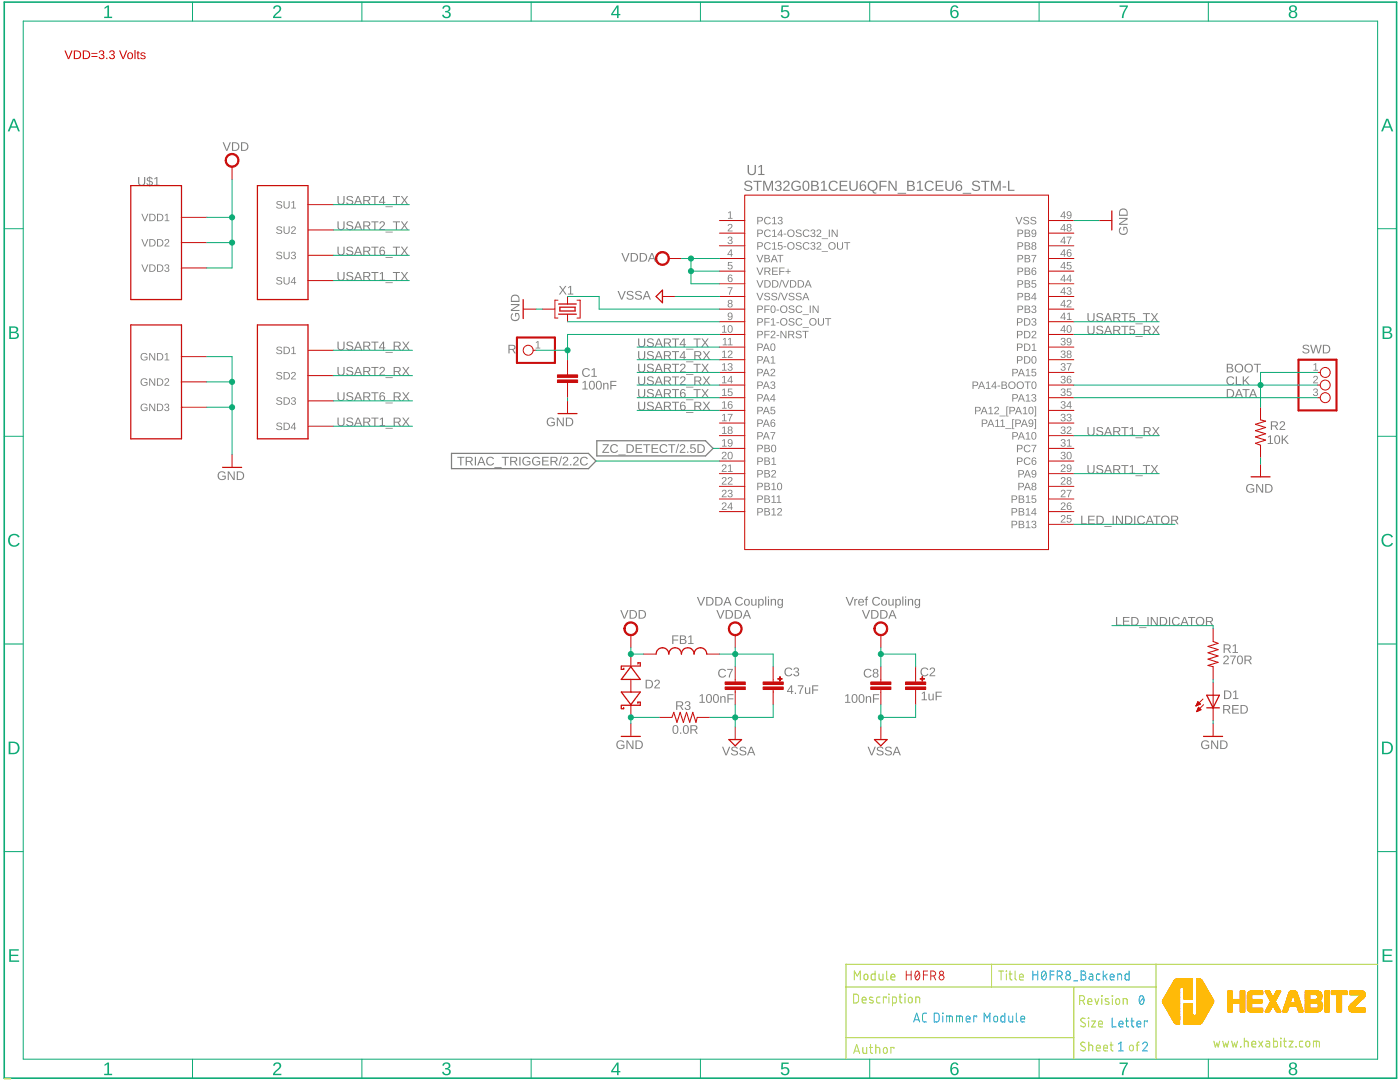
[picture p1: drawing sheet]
<svg xmlns="http://www.w3.org/2000/svg" width="279mm" height="216mm" viewBox="0 0 279 216" stroke-linecap="round" stroke-linejoin="round" font-family="sans-serif">
<g fill="#808080">
<path d="M106.9 68.3l.6-.2v1.3h.3v.1h-.9v-.1h.4v-1.2l-.4 .3z"/>
<path d="M262.2 72.7l.5-.2v1.3h.3v.2h-.9v-.2h.4v-1.1l-.3 .2z"/>
<path d="M262.2 75.1a.5 .5 0 0 1 .8 .2 .5 .5 0 0 1-.4 .7l-.3 .3h.7v.2h-.9l.1-.4 .4-.3a.3 .3 0 0 0 .2-.5 .3 .3 0 0 0-.5 .1h-.2z"/>
<path d="M262.2 77.6a.43 .43 0 0 1 .7 0 .43 .43 0 0 1-.2 .7 .39 .39 0 0 1 .3 .4 .39 .39 0 0 1-.5 .3l-.4-.2-.1-.2h.2a.3 .3 0 0 0 .4 .3 .3 .3 0 0 0 .2-.5l-.4-.1v-.1a.29 .29 0 0 0 .4-.2 .29 .29 0 0 0-.2-.3 .29 .29 0 0 0-.4 .2h-.1z"/>
<path d="M145.3 42.4l.5-.2v1.3h.4v.1h-.9v-.1h.4v-1.1l-.4 .2z"/>
<path d="M145.4 44.8a.5 .5 0 0 1 .8 .2 .5 .5 0 0 1-.5 .7l-.3 .3h.8v.2h-1l.2-.4 .4-.4a.3 .3 0 0 0 .1-.5 .3 .3 0 0 0-.5 .2h-.2z"/>
<path d="M145.4 47.3a.43 .43 0 0 1 .7 0 .43 .43 0 0 1-.2 .6 .39 .39 0 0 1 .3 .5 .39 .39 0 0 1-.5 .3l-.4-.2-.1-.2h.2a.3 .3 0 0 0 .4 .3 .3 .3 0 0 0 .1-.5l-.3-.1v-.1a.29 .29 0 0 0 .4-.2 .29 .29 0 0 0-.2-.4 .29 .29 0 0 0-.4 .3h-.2z"/>
<path d="M145.3 52.3h.8v.1h-.6l-.1 .5a.5 .5 0 0 1 .8 .2 .5 .5 0 0 1-.4 .7 .5 .5 0 0 1-.6-.4l.5 .2a.34 .34 0 0 0 .3-.5 .34 .34 0 0 0-.6 0h-.2z"/>
<path d="M145.2 57.3h1l-.5 1.5h-.2l.1-.4 .4-.9h-.8z"/>
<path d="M44.4 28.4h.3l.6 1.5 .5-1.5h.3l-.7 1.7h-.3zM46.3 28.4h.6a.86 .86 0 0 1 .9 .8 .86 .86 0 0 1-.9 .9h-.6zM46.5 28.6v1.3a.73 .73 0 0 0 1-.7 .73 .73 0 0 0-1-.6zM48.1 28.4h.6a.86 .86 0 0 1 .9 .8 .86 .86 0 0 1-.9 .9h-.6zM48.3 28.6v1.3a.73 .73 0 0 0 1-.7 .73 .73 0 0 0-1-.6z"/>
<path d="M244.1 140.7h.8a.5 .5 0 0 1 .6 .4 .5 .5 0 0 1-.4 .6l.5 .7h-.3l-.4-.7h-.6v.7h-.2zM244.3 140.9v.6h.6a.32 .32 0 0 0 .4-.3 .32 .32 0 0 0-.4-.3zM245.9 140.7h1.3v.2h-1.1v.5h1v.2h-1v.6h1.2v.2h-1.4zM247.6 140.7h.5a.86 .86 0 0 1 1 .8 .86 .86 0 0 1-.9 .9h-.6zM247.8 140.9v1.3a.73 .73 0 0 0 1-.7 .73 .73 0 0 0-1-.6z"/>
<path d="M239.9 147.9a.9 .9 0 0 1 1.4 .2l-.2 .1a.68 .68 0 0 0-1 0 .68 .68 0 0 0 0 .9 .68 .68 0 0 0 .9 .1l.1-.4h-.5v-.2h.7v.6a.94 .94 0 0 1-1.3 .1 .94 .94 0 0 1-.1-1.4zM241.7 147.7h.3l.9 1.5v-1.5h.2v1.8h-.3l-.9-1.5v1.5h-.2zM243.5 147.7h.6a.86 .86 0 0 1 .9 .9 .86 .86 0 0 1-.8 .9h-.7zM243.8 147.9v1.4a.73 .73 0 0 0 1-.7 .73 .73 0 0 0-1-.7z"/>
<path d="M124 50.5h.3l.5 1.5 .6-1.5h.3l-.7 1.7h-.3zM125.9 50.5h.5a.86 .86 0 0 1 .9 .8 .86 .86 0 0 1-.8 .9h-.6zM126.1 50.7v1.3a.73 .73 0 0 0 1-.7 .73 .73 0 0 0-1-.6zM127.7 50.5h.5a.86 .86 0 0 1 1 .8 .86 .86 0 0 1-.9 .9h-.6zM127.9 50.7v1.3a.73 .73 0 0 0 1-.7 .73 .73 0 0 0-1-.6zM130 50.5h.2l.7 1.7h-.2l-.2-.5h-.8l-.2 .5h-.2zM130.1 50.7l-.3 .8h.6z"/>
<path d="M109.3 83.5a.9 .9 0 0 1 1.4 .2l-.2 .1a.68 .68 0 0 0-1-.1 .68 .68 0 0 0 0 1 .68 .68 0 0 0 .9 .1l.1-.4h-.5v-.2h.7v.6a.94 .94 0 0 1-1.3 .1 .94 .94 0 0 1-.1-1.4zM111.1 83.3h.3l.9 1.5v-1.5h.2v1.7h-.3l-.9-1.4v1.4h-.2zM112.9 83.3h.6a.86 .86 0 0 1 .9 .8 .86 .86 0 0 1-.8 .9h-.7zM113.2 83.5v1.4a.73 .73 0 0 0 1-.7 .73 .73 0 0 0-1-.7z"/>
<path d="M248.9 96.8a.9 .9 0 0 1 1.4 .2h-.3a.68 .68 0 0 0-.9 0 .68 .68 0 0 0-.1 1 .68 .68 0 0 0 1 0l.1-.4h-.5v-.2h.7v.6a.94 .94 0 0 1-1.3 .1 .94 .94 0 0 1-.1-1.3zM250.7 96.6h.3l.9 1.5v-1.5h.2v1.7h-.3l-.9-1.5v1.5h-.2zM252.5 96.6h.6a.86 .86 0 0 1 .9 .8 .86 .86 0 0 1-.9 .9h-.6zM252.7 96.8v1.3a.73 .73 0 0 0 1-.7 .73 .73 0 0 0-1-.6z"/>
<path d="M102.1 62.6l.2-.1 .1 .2a.68 .68 0 0 0 0 1 .68 .68 0 0 0 .9 0 .68 .68 0 0 0 .1-.9l-.4-.1v.5h-.2v-.8h.6a.91 .91 0 0 1 .2 1.3 .91 .91 0 0 1-1.3 .2 .91 .91 0 0 1-.2-1.3zM102 60.7h1.7v.2l-1.5 1h1.5v.2h-1.7v-.3l1.4-.9h-1.4zM102.2 59a.88 .88 0 0 1 .9-.2 .88 .88 0 0 1 .6 .8v.7h-1.7v-.9zM102.3 59.2l-.2 .8h1.4a.74 .74 0 0 0-.3-.9 .74 .74 0 0 0-.9 .1z"/>
<path d="M223.5 45.4l.2-.1 .1 .2a.68 .68 0 0 0-.1 1 .68 .68 0 0 0 1 0 .68 .68 0 0 0 .1-.9l-.4-.1v.5h-.2v-.7h.6a.91 .91 0 0 1 .1 1.2 .91 .91 0 0 1-1.2 .2 .91 .91 0 0 1-.2-1.3zM223.3 43.5h1.7v.3l-1.4 .9h1.4v.2h-1.7v-.3l1.5-.9h-1.5zM223.5 41.8a.88 .88 0 0 1 1-.2 .88 .88 0 0 1 .5 .8v.7h-1.7v-.9zM223.7 42l-.2 .8h1.4a.74 .74 0 0 0-.3-.9 .74 .74 0 0 0-.9 .1z"/>
<path d="M253 87.2l.7-.3v1.5h.4v.2h-1.1v-.2h.4v-1.3l-.4 .3zM254.6 86.9a.64 .64 0 0 1 .7 .1 .64 .64 0 0 1 .2 .7 .64 .64 0 0 1-.6 .9 .64 .64 0 0 1-.6-.9zM254.7 87.1a.97 .97 0 0 0 .2 1.3 .86 .86 0 0 0 0-1.4zM255.8 86.9h.2v.8l.9-.8h.2l-.7 .7 .8 1h-.3l-.7-.8-.2 .1v.7h-.2z"/>
<path d="M244.3 130.9a.55 .55 0 0 1 .9 .1 .55 .55 0 0 1-.3 .8l-.5 .5h.9v.2h-1.2l.1-.3 .5-.4a.37 .37 0 0 0 .3-.5 .37 .37 0 0 0-.6-.2l-.1 .2-.2-.1zM245.5 130.8h1.1l-.5 1.1v.6h-.3l.1-.4 .5-1.1h-.9zM247.1 130.9a.64 .64 0 0 1 .8 0 .64 .64 0 0 1 .2 .8 .64 .64 0 0 1-.6 .9 .64 .64 0 0 1-.6-.9zM247.3 131a.97 .97 0 0 0 .2 1.4 .86 .86 0 0 0 0-1.4zM248.4 130.8h.8a.5 .5 0 0 1 .6 .4 .5 .5 0 0 1-.4 .6l.4 .7h-.2l-.5-.7h-.5v.7h-.2zM248.6 131v.6h.6a.32 .32 0 0 0 .3-.3 .32 .32 0 0 0-.4-.3z"/>
<path d="M134.5 144.8a.64 .64 0 0 1 .7 0 .64 .64 0 0 1 .2 .8 .64 .64 0 0 1-.6 .9 .64 .64 0 0 1-.6-.9zM134.6 144.9a.97 .97 0 0 0 .2 1.4 .86 .86 0 0 0 0-1.4zM135.7 146.2h.3v.2h-.3zM136.5 144.8a.64 .64 0 0 1 .8 0 .64 .64 0 0 1 .2 .8 .64 .64 0 0 1-.6 .9 .64 .64 0 0 1-.6-.9zM136.7 144.9a.97 .97 0 0 0 .2 1.4 .86 .86 0 0 0 0-1.4zM137.8 144.7h.8a.5 .5 0 0 1 .6 .4 .5 .5 0 0 1-.4 .6l.5 .7h-.3l-.5-.7h-.5v.7h-.2zM138 144.9v.6h.6a.32 .32 0 0 0 .4-.3 .32 .32 0 0 0-.4-.3z"/>
<path d="M116.3 76.3l.6-.3v1.5h.4v.2h-1.1v-.2h.5v-1.3l-.4 .3zM117.8 76.1a.64 .64 0 0 1 .7 0 .64 .64 0 0 1 .2 .8 .64 .64 0 0 1-.6 .8 .64 .64 0 0 1-.6-.8zM118 76.2a.97 .97 0 0 0 .1 1.4 .86 .86 0 0 0 0-1.4zM119.2 76.1a.64 .64 0 0 1 .7 0 .64 .64 0 0 1 .2 .8 .64 .64 0 0 1-.6 .8 .64 .64 0 0 1-.6-.8zM119.3 76.2a.97 .97 0 0 0 .2 1.4 .86 .86 0 0 0 0-1.4zM120.4 76.4h.2v.2a.44 .44 0 0 1 .5-.2 .44 .44 0 0 1 .3 .4v.9h-.2v-.8a.32 .32 0 0 0-.3-.4 .32 .32 0 0 0-.3 .5v.7h-.2zM121.8 76h1.2v.2h-1v.6h1v.2h-1v.7h-.2z"/>
<path d="M139.6 138.8l.7-.3v1.6h.4v.1h-1.1v-.1h.4v-1.4l-.4 .3zM141.2 138.6a.64 .64 0 0 1 .7 0 .64 .64 0 0 1 .2 .8 .64 .64 0 0 1-.6 .9 .64 .64 0 0 1-.6-.9zM141.3 138.7a.97 .97 0 0 0 .2 1.4 .86 .86 0 0 0 0-1.4zM142.5 138.6a.64 .64 0 0 1 .8 0 .64 .64 0 0 1 .2 .8 .64 .64 0 0 1-.6 .9 .64 .64 0 0 1-.6-.9zM142.7 138.7a.97 .97 0 0 0 .2 1.4 .86 .86 0 0 0 0-1.4zM143.7 138.9h.2l.1 .2a.44 .44 0 0 1 .5-.2 .44 .44 0 0 1 .3 .5v.8h-.2v-.8a.32 .32 0 0 0-.4-.4 .32 .32 0 0 0-.2 .5v.7h-.3zM145.2 138.5h1.2v.2h-1v.7h1v.1h-1v.7h-.2z"/>
<path d="M143 121.7h.2l.6 1.5 .6-1.5h.2l-.7 1.8h-.2zM144.8 121.7h.6a.86 .86 0 0 1 .9 .9 .86 .86 0 0 1-.8 .9h-.7zM145.1 121.9v1.4a.73 .73 0 0 0 1-.7 .73 .73 0 0 0-1-.7zM146.6 121.7h.6a.86 .86 0 0 1 .9 .9 .86 .86 0 0 1-.8 .9h-.7zM146.9 121.9v1.4a.73 .73 0 0 0 1-.7 .73 .73 0 0 0-1-.7zM148.9 121.7h.3l.7 1.8h-.3l-.2-.6h-.7l-.2 .6h-.3zM149.1 121.9l-.4 .9h.7z"/>
<path d="M168.7 138.8l.6-.3v1.6h.4v.1h-1.1v-.1h.5v-1.4l-.4 .3zM170.2 138.6a.64 .64 0 0 1 .8 0 .64 .64 0 0 1 .1 .8 .64 .64 0 0 1-.6 .9 .64 .64 0 0 1-.6-.9zM170.4 138.7a.97 .97 0 0 0 .1 1.4 .86 .86 0 0 0 0-1.4zM171.6 138.6a.64 .64 0 0 1 .7 0 .64 .64 0 0 1 .2 .8 .64 .64 0 0 1-.6 .9 .64 .64 0 0 1-.6-.9zM171.8 138.7a.97 .97 0 0 0 .1 1.4 .86 .86 0 0 0 0-1.4zM172.8 138.9h.2v.2a.44 .44 0 0 1 .5-.2 .44 .44 0 0 1 .4 .5v.8h-.3v-.8a.32 .32 0 0 0-.3-.4 .32 .32 0 0 0-.3 .5v.7h-.2zM174.2 138.5h1.2v.2h-.9v.7h.9v.1h-.9v.7h-.3z"/>
<path d="M172 121.7h.3l.5 1.5 .6-1.5h.3l-.7 1.8h-.3zM173.9 121.7h.5a.86 .86 0 0 1 .9 .9 .86 .86 0 0 1-.8 .9h-.6zM174.1 121.9v1.4a.73 .73 0 0 0 1-.7 .73 .73 0 0 0-1-.7zM175.7 121.7h.5a.86 .86 0 0 1 1 .9 .86 .86 0 0 1-.9 .9h-.6zM175.9 121.9v1.4a.73 .73 0 0 0 1-.7 .73 .73 0 0 0-1-.7zM178 121.7h.2l.7 1.8h-.2l-.2-.6h-.8l-.2 .6h-.2zM178.1 121.9l-.3 .9h.6z"/>
<path d="M123.2 147.9a.9 .9 0 0 1 1.4 .2l-.2 .1a.68 .68 0 0 0-1 0 .68 .68 0 0 0 0 .9 .68 .68 0 0 0 .9 .1l.1-.4h-.5v-.2h.7v.6a.94 .94 0 0 1-1.3 .1 .94 .94 0 0 1-.1-1.4zM125 147.7h.3l.9 1.5v-1.5h.2v1.8h-.3l-.9-1.5v1.5h-.2zM126.8 147.7h.6a.86 .86 0 0 1 .9 .9 .86 .86 0 0 1-.8 .9h-.7zM127.1 147.9v1.4a.73 .73 0 0 0 1-.7 .73 .73 0 0 0-1-.7z"/>
<path d="M123.8 121.7h.2l.6 1.5 .6-1.5h.2l-.7 1.8h-.2zM125.6 121.7h.6a.86 .86 0 0 1 .9 .9 .86 .86 0 0 1-.8 .9h-.7zM125.9 121.9v1.4a.73 .73 0 0 0 1-.7 .73 .73 0 0 0-1-.7zM127.5 121.7h.5a.86 .86 0 0 1 .9 .9 .86 .86 0 0 1-.8 .9h-.6zM127.7 121.9v1.4a.73 .73 0 0 0 1-.7 .73 .73 0 0 0-1-.7z"/>
<path d="M148.7 36.3a.92 .92 0 0 1 1.4 .2l-.3 .1a.49 .49 0 0 0-.5-.4 .49 .49 0 0 0-.4 .5l.5 .2a.62 .62 0 0 1 .8 .7 .62 .62 0 0 1-.9 .5 .74 .74 0 0 1-.8-.5h.2a.56 .56 0 0 0 .7 .4 .56 .56 0 0 0 .4-.6l-.4-.2a.65 .65 0 0 1-.7-.2 .65 .65 0 0 1 0-.7zM150.4 36.1h1.6v.2h-.7v1.8h-.3v-1.8h-.6zM152.3 36.1h.4l.6 1.7 .6-1.7h.4v2h-.3v-1.8l-.6 1.8h-.2l-.7-1.8 .1 1.8h-.3zM154.9 36.2a.57 .57 0 0 1 .9 0 .57 .57 0 0 1-.3 .9 .57 .57 0 0 1 .5 .7 .57 .57 0 0 1-.9 .3l-.4-.4-.1-.1 .3-.1a.41 .41 0 0 0 .5 .4 .41 .41 0 0 0 .2-.6l-.5-.1v-.2a.39 .39 0 0 0 .6-.2 .39 .39 0 0 0-.3-.6 .39 .39 0 0 0-.5 .4h-.2zM156.5 36.2a.65 .65 0 0 1 1 .1 .65 .65 0 0 1-.4 1l-.5 .6h1v.2h-1.3l.1-.4 .4-.4a.54 .54 0 0 0 .5-.5 .54 .54 0 0 0-.4-.5h-.2l-.1 .3h-.3zM158.2 36.3a1.05 1.05 0 0 1 1.6 .2l-.3 .1a.79 .79 0 0 0-1.2 0 .79 .79 0 0 0 .2 1.2l.6 .1 .5-.2v-.4h-.6v-.2h.8v.7a1.1 1.1 0 0 1-1.6 .1 1.1 1.1 0 0 1 0-1.6zM160.4 36.2a.75 .75 0 0 1 .9 0 .75 .75 0 0 1 .2 .9 .75 .75 0 0 1-.7 1 .75 .75 0 0 1-.7-1l.1-.6zM160.6 36.3a1.37 1.37 0 0 0 0 1.6 .56 .56 0 0 0 .6-.2 .56 .56 0 0 0 .1-.6l-.1-.5a.39 .39 0 0 0-.6-.3zM161.9 36.1a1.31 1.31 0 0 1 1.4 .3v.3l-.4 .3a.55 .55 0 0 1 .5 .7 .55 .55 0 0 1-.7 .4h-.8zM162.2 36.3v.6h.6l.2-.2-.1-.3zM162.2 37.1v.8h.5a.38 .38 0 0 0 .4-.2 .38 .38 0 0 0 0-.4zM163.9 36.4l.7-.3v1.8h.5v.2h-1.3v-.2h.5v-1.6l-.4 .3zM165.6 36.3a1 1 0 0 1 1.6 .2l-.3 .1a.75 .75 0 0 0-1-.2 .75 .75 0 0 0-.2 1.1l.5 .4a.69 .69 0 0 0 .8-.4l.2 .1a1.03 1.03 0 0 1-1.5 .3 1.03 1.03 0 0 1-.1-1.6zM167.6 36.1h1.5v.2h-1.3v.6h1.2v.3h-1.2v.7h1.4v.2h-1.6zM169.5 36.1h.3v1.2a.56 .56 0 0 0 .5 .6 .56 .56 0 0 0 .6-.6v-1.2h.3v1.2a.83 .83 0 0 1-.9 .8 .83 .83 0 0 1-.8-.7zM171.9 36.2a.63 .63 0 0 1 .9 .3h-.2l-.1-.1a.51 .51 0 0 0-.6 0 .51 .51 0 0 0-.1 .7 .65 .65 0 0 1 1 .1 .65 .65 0 0 1-.3 .9 .65 .65 0 0 1-.9-.4v-.9zM171.8 37.4a.43 .43 0 0 0 .8 0 .43 .43 0 0 0-.8 0zM173.4 36.3a1.04 1.04 0 0 1 1.7 .3 1.04 1.04 0 0 1-.8 1.5l.2 .3h.4v.2h-.5l-.2-.2a.51 .51 0 0 0-.6-.4 1.14 1.14 0 0 1-.2-1.7zM173.6 36.5a.79 .79 0 0 0 0 1.2 .79 .79 0 0 0 1.2-.2 .78 .78 0 0 0-.1-1 .78 .78 0 0 0-1.1 0zM175.5 36.1h1.5v.2h-1.2v.7h1.1v.3h-1.1v.8h-.3zM177.3 36.1h.3l1.1 1.7v-1.7h.2v2h-.3l-1.1-1.7 .1 1.7h-.3zM179.1 38.5h1.7v.2h-1.7zM181 36.1a1.31 1.31 0 0 1 1.4 .3l.1 .3-.4 .3a.55 .55 0 0 1 .5 .7 .55 .55 0 0 1-.7 .4h-.9zM181.3 36.3v.6h.7l.2-.2-.1-.3zM181.3 37.1v.8h.5a.38 .38 0 0 0 .5-.2 .38 .38 0 0 0 0-.4zM183 36.4l.7-.3v1.8h.5v.2h-1.2v-.2h.5v-1.6l-.5 .3zM184.8 36.3a1 1 0 0 1 1.6 .2l-.3 .1a.75 .75 0 0 0-1.1-.2 .75 .75 0 0 0-.1 1.1l.4 .4a.69 .69 0 0 0 .9-.4l.2 .1a1.03 1.03 0 0 1-1.6 .3 1.03 1.03 0 0 1 0-1.6zM186.7 36.1h1.6v.2h-1.3v.6h1.2v.3h-1.2v.7h1.3v.2h-1.6zM188.7 36.1h.2v1.2a.56 .56 0 0 0 .6 .6 .56 .56 0 0 0 .5-.6v-1.2h.3v1.2a.83 .83 0 0 1-.8 .8 .83 .83 0 0 1-.8-.7zM191 36.2a.63 .63 0 0 1 1 .3h-.3v-.1a.51 .51 0 0 0-.7 0 .51 .51 0 0 0-.1 .7 .65 .65 0 0 1 1 .1 .65 .65 0 0 1-.2 .9 .65 .65 0 0 1-.9-.4l-.1-.9zM190.9 37.4a.45 .45 0 0 0 .9 0 .45 .45 0 0 0-.9 0zM192.1 38.5h1.7v.2h-1.7zM194.1 36.3a.92 .92 0 0 1 1.5 .2l-.3 .1a.49 .49 0 0 0-.6-.4 .49 .49 0 0 0-.4 .5l.5 .2a.62 .62 0 0 1 .8 .7 .62 .62 0 0 1-.8 .5 .74 .74 0 0 1-.9-.5h.3a.56 .56 0 0 0 .6 .4 .56 .56 0 0 0 .5-.6l-.4-.2a.65 .65 0 0 1-.7-.2 .65 .65 0 0 1-.1-.7zM195.8 36.1h1.7v.2h-.7v1.8h-.3v-1.8h-.7zM197.8 36.1h.3l.6 1.7 .7-1.7h.3v2h-.2v-1.8l-.7 1.8h-.1l-.7-1.8v1.8h-.2zM200.1 37.2h.7v.2h-.7zM201.2 36.1h.2v1.8h1.1v.2h-1.3z"/>
<path d="M43.6 94.3a.9 .9 0 0 1 1.4 .1l-.2 .1a.68 .68 0 0 0-1 0 .68 .68 0 0 0 0 .9 .68 .68 0 0 0 .9 .1l.1-.4h-.5v-.2h.8v.6a.94 .94 0 0 1-1.4 .1 .94 .94 0 0 1-.1-1.3zM45.4 94.1h.3l.9 1.4v-1.4h.2v1.7h-.2l-1-1.5 .1 1.5h-.3zM47.2 94.1h.6a.86 .86 0 0 1 .9 .8 .86 .86 0 0 1-.8 .9h-.7zM47.5 94.2v1.4a.73 .73 0 0 0 1-.7 .73 .73 0 0 0-1-.7z"/>
<path d="M157.9 136.8h.2v1.1h.2v.2h-.2v.4h-.2v-.4h-.8zM157.9 137l-.6 .9h.6zM158.6 138.2h.3v.3h-.3zM159.2 136.8h1.2l-.5 1.1-.1 .6h-.3l.1-.5 .5-1.1h-.9zM160.6 137.2h.3v.8a.32 .32 0 0 0 .3 .3 .32 .32 0 0 0 .3-.4v-.7h.2v1.3h-.2v-.3a.44 .44 0 0 1-.5 .3 .44 .44 0 0 1-.4-.5zM162.1 136.8h1.2v.1h-1v.7h1v.2h-1v.7h-.2z"/>
<path d="M184 138.3l.6-.3v1.5h.4v.2h-1.1v-.2h.5v-1.3l-.4 .3zM185.3 138.4h.2v.9a.32 .32 0 0 0 .4 .3 .32 .32 0 0 0 .2-.4v-.8h.2v1.3h-.2v-.2a.44 .44 0 0 1-.5 .2 .44 .44 0 0 1-.3-.4zM186.7 138h1.2v.2h-.9v.6h.9v.2h-.9v.7h-.3z"/>
<path d="M144.1 149h.2l.6 1.5 .6-1.5h.2l-.7 1.7h-.2zM146.1 149.1a.8 .8 0 0 1 1.2 .3h-.3a.4 .4 0 0 0-.5-.3 .4 .4 0 0 0-.2 .5l.1 .1a.59 .59 0 0 1 .7 .2 .59 .59 0 0 1 0 .7l-.5 .1a.63 .63 0 0 1-.7-.4h.2a.46 .46 0 0 0 .5 .3 .46 .46 0 0 0 .4-.5l-.5-.2a.49 .49 0 0 1-.5-.2 .49 .49 0 0 1 .1-.6zM147.8 149.1a.8 .8 0 0 1 1.1 .3h-.2a.4 .4 0 0 0-.5-.3 .4 .4 0 0 0-.3 .5l.2 .1a.59 .59 0 0 1 .7 .2 .59 .59 0 0 1 0 .7l-.5 .1a.63 .63 0 0 1-.8-.4h.3a.46 .46 0 0 0 .5 .3 .46 .46 0 0 0 .3-.5l-.4-.2a.49 .49 0 0 1-.5-.2 .49 .49 0 0 1 .1-.6zM149.8 149h.2l.7 1.7h-.2l-.2-.5h-.8l-.2 .5h-.2zM149.9 149.2l-.3 .8h.6z"/>
<path d="M173.1 149h.3l.6 1.5 .5-1.5h.3l-.7 1.7h-.3zM175.2 149.1a.8 .8 0 0 1 1.1 .3h-.2a.4 .4 0 0 0-.5-.3 .4 .4 0 0 0-.3 .5l.2 .1a.59 .59 0 0 1 .7 .2 .59 .59 0 0 1 0 .7l-.6 .1a.63 .63 0 0 1-.7-.4h.2a.46 .46 0 0 0 .6 .3 .46 .46 0 0 0 .3-.5l-.4-.2a.49 .49 0 0 1-.5-.2 .49 .49 0 0 1 .1-.6zM176.8 149.1a.8 .8 0 0 1 1.2 .3h-.3a.4 .4 0 0 0-.4-.3 .4 .4 0 0 0-.3 .5l.2 .1a.59 .59 0 0 1 .7 .2 .59 .59 0 0 1-.1 .7l-.5 .1a.63 .63 0 0 1-.7-.4h.2a.46 .46 0 0 0 .5 .3 .46 .46 0 0 0 .4-.5l-.4-.2a.49 .49 0 0 1-.6-.2 .49 .49 0 0 1 .1-.6zM178.8 149h.3l.7 1.7h-.2l-.2-.5h-.8l-.2 .5h-.3zM179 149.2l-.4 .8h.7z"/>
<path d="M123.2 58.1h.3l.6 1.5 .5-1.5h.3l-.7 1.7h-.2zM125.3 58.2a.8 .8 0 0 1 1.1 .2l-.2 .1a.4 .4 0 0 0-.5-.3 .4 .4 0 0 0-.3 .5h.2a.59 .59 0 0 1 .7 .3 .59 .59 0 0 1 0 .7l-.6 .1a.63 .63 0 0 1-.7-.4l.2-.1a.46 .46 0 0 0 .6 .4 .46 .46 0 0 0 .3-.6l-.4-.1a.49 .49 0 0 1-.5-.3 .49 .49 0 0 1 .1-.5zM126.9 58.2a.8 .8 0 0 1 1.2 .2l-.2 .1a.4 .4 0 0 0-.5-.3 .4 .4 0 0 0-.3 .5h.2a.59 .59 0 0 1 .7 .3 .59 .59 0 0 1-.1 .7l-.5 .1a.63 .63 0 0 1-.7-.4l.2-.1a.46 .46 0 0 0 .6 .4 .46 .46 0 0 0 .3-.6l-.4-.1a.49 .49 0 0 1-.6-.3 .49 .49 0 0 1 .1-.5zM128.9 58.1h.3l.7 1.7h-.2l-.2-.5h-.8l-.2 .5h-.3zM129.1 58.2l-.3 .9h.6z"/>
<path d="M168.8 119.1h.2l.6 1.5 .6-1.5h.2l-.7 1.7h-.2zM170.5 119.5h.2v.3l.1-.2 .3-.1v.2h-.2l-.2 .3v.8h-.2zM171.4 119.7a.6 .6 0 0 1 .7-.1 .6 .6 0 0 1 .3 .6h-.9a.38 .38 0 0 0 .2 .5 .38 .38 0 0 0 .5-.2l.2 .1a.67 .67 0 0 1-1 .1 .67 .67 0 0 1 0-1zM171.6 119.8l-.1 .3h.7l-.2-.4zM172.8 119.1l.4-.1v.2l-.2 .1v.2h.2v.2h-.2v1.1h-.2v-1.1h-.2v-.2h.2zM174.3 119.3a.86 .86 0 0 1 1.3 .2l-.2 .1a.63 .63 0 0 0-.9-.1 .63 .63 0 0 0 0 1 .63 .63 0 0 0 1-.2l.1 .1a.88 .88 0 0 1-1.3 .3 .88 .88 0 0 1 0-1.4zM176 119.7a.64 .64 0 0 1 .9 0 .64 .64 0 0 1-.1 .9 .64 .64 0 0 1-.9 0l-.1-.4zM176.2 119.8l-.1 .4a.4 .4 0 0 0 .3 .5 .49 .49 0 0 0 .4-.6 .49 .49 0 0 0-.6-.3zM177.3 119.5h.2v.9a.32 .32 0 0 0 .4 .3 .32 .32 0 0 0 .2-.4v-.8h.2v1.3h-.2v-.2a.44 .44 0 0 1-.5 .2 .44 .44 0 0 1-.3-.4zM178.7 119.5h.2v.2a.5 .5 0 0 1 .6-.2 .5 .5 0 0 1 .3 .7 .53 .53 0 0 1-.7 .6l-.2-.2v.8h-.2zM179.1 119.7a.49 .49 0 0 0-.2 .7 .49 .49 0 0 0 .6 .2v-.8zM180.1 119h.2v1.8h-.2zM180.6 119h.2v.2h-.2zM180.6 119.5h.2v1.3h-.2zM181.2 119.5h.2v.2a.44 .44 0 0 1 .5-.2 .44 .44 0 0 1 .3 .5v.8h-.2v-.8a.32 .32 0 0 0-.3-.4 .32 .32 0 0 0-.3 .5v.7h-.2zM182.6 119.7l.4-.2 .4 .2v-.2h.2v1.3a.56 .56 0 0 1-.4 .5 .56 .56 0 0 1-.6-.3l.5 .2a.41 .41 0 0 0 .3-.6 .49 .49 0 0 1-.6 .2 .49 .49 0 0 1-.3-.6zM182.8 119.8v.6a.38 .38 0 0 0 .5 .2 .38 .38 0 0 0 .1-.6l-.2-.3z"/>
<path d="M139.1 119.1h.2l.6 1.5 .6-1.5h.2l-.7 1.7h-.2zM140.9 119.1h.6a.86 .86 0 0 1 .9 .8 .86 .86 0 0 1-.8 .9h-.7zM141.2 119.3v1.4a.73 .73 0 0 0 1-.7 .73 .73 0 0 0-1-.7zM142.7 119.1h.6a.86 .86 0 0 1 .9 .8 .86 .86 0 0 1-.8 .9h-.7zM143 119.3v1.4a.73 .73 0 0 0 1-.7 .73 .73 0 0 0-1-.7zM145 119.1h.3l.7 1.7h-.2l-.2-.5h-.8l-.2 .5h-.3zM145.2 119.3l-.3 .9h.6zM146.9 119.3a.86 .86 0 0 1 1.4 .2l-.3 .1a.63 .63 0 0 0-.9-.1 .63 .63 0 0 0 .1 1 .63 .63 0 0 0 .9-.2l.2 .1a.88 .88 0 0 1-1.3 .3 .88 .88 0 0 1-.1-1.4zM148.6 119.7a.64 .64 0 0 1 .9 0 .64 .64 0 0 1-.1 .9 .64 .64 0 0 1-.9 0v-.4zM148.8 119.8l-.1 .4a.4 .4 0 0 0 .4 .5 .49 .49 0 0 0 .4-.6 .49 .49 0 0 0-.7-.3zM149.9 119.5h.2v.9a.32 .32 0 0 0 .4 .3 .32 .32 0 0 0 .3-.4v-.8h.2v1.3h-.2v-.2a.44 .44 0 0 1-.5 .2 .44 .44 0 0 1-.4-.4zM151.3 119.5h.2v.2a.5 .5 0 0 1 .7-.2 .5 .5 0 0 1 .2 .7 .53 .53 0 0 1-.6 .6l-.3-.2v.8h-.2zM151.7 119.7a.49 .49 0 0 0-.2 .7 .49 .49 0 0 0 .6 .2v-.8zM152.7 119h.2v1.8h-.2zM153.3 119h.2v.2h-.2zM153.3 119.5h.2v1.3h-.2zM153.8 119.5h.2v.2a.44 .44 0 0 1 .5-.2 .44 .44 0 0 1 .4 .5v.8h-.3v-.8a.32 .32 0 0 0-.3-.4 .32 .32 0 0 0-.3 .5v.7h-.2zM155.3 119.7l.3-.2 .4 .2 .1-.2h.2v1.3a.56 .56 0 0 1-.5 .5 .56 .56 0 0 1-.6-.3l.5 .2a.41 .41 0 0 0 .3-.6 .49 .49 0 0 1-.6 .2 .49 .49 0 0 1-.3-.6zM155.4 119.8v.6a.38 .38 0 0 0 .5 .2 .38 .38 0 0 0 .1-.6l-.2-.3z"/>
<path d="M244.8 72.6h1l.2 .2v.3l-.3 .3a.47 .47 0 0 1 .4 .6 .47 .47 0 0 1-.6 .3h-.7zM245.1 72.8v.5l.7-.1-.1-.4zM245.1 73.5v.6h.6l.2-.2-.2-.4zM246.3 73.4a.9 .9 0 0 1 1.8 0 .9 .9 0 0 1-1.8 0zM246.8 72.9a.69 .69 0 0 0 .1 1.1 .69 .69 0 0 0 1-.4 .69 .69 0 0 0-.6-.8zM248.3 73.4a.9 .9 0 0 1 1.8 0 .9 .9 0 0 1-1.8 0zM248.7 72.9a.69 .69 0 0 0 .1 1.1 .69 .69 0 0 0 1.1-.4 .69 .69 0 0 0-.7-.8zM250.2 72.6h1.4v.2h-.6v1.5h-.2v-1.5h-.6z"/>
<path d="M244.3 137.8h.5a.86 .86 0 0 1 1 .8 .86 .86 0 0 1-.9 .9h-.6zM244.5 138v1.3a.73 .73 0 0 0 1-.7 .73 .73 0 0 0-1-.6zM246.1 138.1l.6-.3v1.5h.4v.2h-1v-.2h.4v-1.3l-.4 .3z"/>
<path d="M111.6 57.1h.2l.5 .6 .5-.6h.2l-.5 .8 .6 .9h-.3l-.5-.8-.5 .8h-.3l.7-.9zM113.4 57.3l.6-.2v1.5h.4v.2h-1.1v-.2h.5v-1.3l-.4 .2z"/>
<path d="M101.5 68.8h.8a.5 .5 0 0 1 .6 .4 .5 .5 0 0 1-.4 .6l.4 .7h-.2l-.5-.7h-.5v.7h-.2zM101.7 69v.6h.6a.32 .32 0 0 0 .3-.3 .32 .32 0 0 0-.3-.3z"/>
<path d="M253.6 84.1h.8a.5 .5 0 0 1 .6 .4 .5 .5 0 0 1-.4 .5l.5 .8h-.3l-.4-.7h-.5v.7h-.3zM253.9 84.3v.6h.5a.32 .32 0 0 0 .4-.3 .32 .32 0 0 0-.4-.3zM255.5 84.2a.55 .55 0 0 1 .9 .1 .55 .55 0 0 1-.3 .8l-.5 .5h.9v.2h-1.1v-.3l.5-.5a.37 .37 0 0 0 .3-.5 .37 .37 0 0 0-.6-.1v.1h-.2z"/>
<path d="M244.2 128.6h.8a.5 .5 0 0 1 .6 .4 .5 .5 0 0 1-.4 .5l.5 .8h-.3l-.4-.7h-.6v.7h-.2zM244.4 128.8v.6h.6a.32 .32 0 0 0 .4-.3 .32 .32 0 0 0-.4-.3zM246 128.8l.6-.2v1.5h.5v.2h-1.1v-.2h.4v-1.3l-.4 .3z"/>
<path d="M134.9 139.9h.8a.5 .5 0 0 1 .6 .4 .5 .5 0 0 1-.4 .6l.5 .8h-.2l-.5-.8h-.5v.8h-.3zM135.2 140.1v.7h.5a.32 .32 0 0 0 .4-.4 .32 .32 0 0 0-.4-.3zM136.8 140a.5 .5 0 0 1 .8 0 .5 .5 0 0 1 0 .7l-.2 .1a.51 .51 0 0 1 .3 .7 .51 .51 0 0 1-.8 .1l-.3-.4h.3a.35 .35 0 0 0 .4 .3 .35 .35 0 0 0 .2-.5l-.5-.1v-.2a.33 .33 0 0 0 .5-.2 .33 .33 0 0 0-.2-.4 .33 .33 0 0 0-.4 .3h-.2z"/>
<path d="M116.4 73.7a.86 .86 0 0 1 1.3 .2h-.2a.63 .63 0 0 0-.9 0 .63 .63 0 0 0 0 .9 .63 .63 0 0 0 1-.1l.1 .1a.88 .88 0 0 1-1.3 .2 .88 .88 0 0 1 0-1.3zM118.1 73.8l.6-.3v1.5h.4v.2h-1.1v-.2h.5v-1.3l-.4 .3z"/>
<path d="M143.5 133.7a.86 .86 0 0 1 1.4 .2h-.2a.63 .63 0 0 0-1 0 .63 .63 0 0 0 .1 .9 .63 .63 0 0 0 .9-.1l.2 .1a.88 .88 0 0 1-1.3 .2 .88 .88 0 0 1-.1-1.3zM145.1 133.5h1.2l-.5 1.1-.1 .6h-.3l.1-.5 .6-1h-1z"/>
<path d="M172.6 133.7a.86 .86 0 0 1 1.3 .2h-.2a.63 .63 0 0 0-.9 0 .63 .63 0 0 0 0 .9 .63 .63 0 0 0 1-.1l.2 .1a.88 .88 0 0 1-1.4 .2 .88 .88 0 0 1 0-1.3zM174.3 133.6a.51 .51 0 0 1 .8-.1 .51 .51 0 0 1 0 .7l-.1 .1a.5 .5 0 0 1 .1 .7 .5 .5 0 0 1-.7 0 .5 .5 0 0 1 .1-.7l-.3-.3zM174.4 133.9a.35 .35 0 0 0 .7 0 .35 .35 0 0 0-.7 0zM174.4 134.7a.36 .36 0 0 0 .7 0 .36 .36 0 0 0-.7 0z"/>
<path d="M134.2 126.8h1.2v.2h-1v.6h.9v.2h-.9v.7h-.2zM135.7 126.8h.9l.2 .2 .1 .3-.3 .3a.47 .47 0 0 1 .4 .6 .47 .47 0 0 1-.6 .3h-.7zM135.9 127v.5l.8-.1-.1-.4zM135.9 127.7v.6h.7l.2-.2-.2-.4zM137.4 127.1l.6-.3v1.5h.4v.2h-1.1v-.2h.5v-1.3l-.4 .3z"/>
<path d="M260.1 68.9a.8 .8 0 0 1 1.2 .3h-.2a.4 .4 0 0 0-.5-.3 .4 .4 0 0 0-.3 .5l.2 .1a.59 .59 0 0 1 .7 .2 .59 .59 0 0 1-.1 .7l-.5 .1a.63 .63 0 0 1-.7-.4h.2a.46 .46 0 0 0 .6 .3 .46 .46 0 0 0 .3-.5l-.4-.2a.49 .49 0 0 1-.6-.2 .49 .49 0 0 1 .1-.6zM261.5 68.8h.2l.4 1.5 .4-1.5h.2l.4 1.5 .4-1.5h.3l-.5 1.7h-.3l-.4-1.4-.4 1.4h-.2zM264 68.8h.6a.86 .86 0 0 1 .9 .8 .86 .86 0 0 1-.9 .9h-.6zM264.2 69v1.3a.73 .73 0 0 0 1.1-.6 .73 .73 0 0 0-1.1-.7z"/>
<path d="M151.1 43.3h.6a.45 .45 0 0 1 .6 .4 .45 .45 0 0 1-.5 .5h-.5v.6h-.2zM151.3 43.4v.6h.6a.3 .3 0 0 0 0-.5zM152.7 43.5l.7-.2 .4 .3-.2 .1a.54 .54 0 0 0-.8-.1 .54 .54 0 0 0 .1 .9 .54 .54 0 0 0 .8-.2l.1 .1a.75 .75 0 0 1-1.1 .2 .75 .75 0 0 1 0-1.1zM154.1 43.5l.5-.2v1.3h.4v.2h-.9v-.2h.4v-1.1l-.4 .2zM155.4 43.4a.43 .43 0 0 1 .7-.1 .43 .43 0 0 1-.2 .7 .39 .39 0 0 1 .3 .5 .39 .39 0 0 1-.5 .3l-.5-.3v-.1h.2a.3 .3 0 0 0 .4 .2 .3 .3 0 0 0 .1-.4l-.4-.1v-.2a.29 .29 0 0 0 .5-.1 .29 .29 0 0 0-.2-.4 .29 .29 0 0 0-.4 .3l-.2-.1z"/>
<path d="M151.1 45.8h.6a.45 .45 0 0 1 .6 .5 .45 .45 0 0 1-.5 .4h-.5v.6h-.2zM151.3 46v.5h.6a.3 .3 0 0 0 0-.5zM152.7 46l.7-.2 .4 .4h-.2a.54 .54 0 0 0-.8 0 .54 .54 0 0 0 .1 .8 .54 .54 0 0 0 .8-.2l.1 .1a.75 .75 0 0 1-1.1 .2 .75 .75 0 0 1 0-1.1zM154.1 46l.5-.2v1.3h.4v.2h-.9v-.2h.4v-1.1l-.4 .2zM155.8 45.8h.2v1h.2v.1h-.2v.4h-.1v-.4h-.7zM155.9 46l-.6 .8h.6zM156.4 46.6h.5v.2h-.5zM157.1 46.5a.76 .76 0 0 1 1.5 0 .76 .76 0 0 1-1.5 0zM157.2 46.5a.6 .6 0 0 0 1.2 0 .6 .6 0 0 0-1.2 0zM159 45.9l.6-.1 .4 .3-.2 .1a.34 .34 0 0 0-.4-.3 .34 .34 0 0 0-.3 .4 .71 .71 0 0 1 .9 .8l-.4 .2a.64 .64 0 0 1-.8-.4h.2a.39 .39 0 0 0 .4 .3 .39 .39 0 0 0 .3-.5l-.5-.1a.38 .38 0 0 1-.3-.3 .38 .38 0 0 1 .1-.4zM160.4 46l.7-.2 .4 .4h-.1a.54 .54 0 0 0-.9 0 .54 .54 0 0 0 .1 .8 .54 .54 0 0 0 .8-.2l.2 .1a.75 .75 0 0 1-1.2 .2 .75 .75 0 0 1 0-1.1zM161.9 45.9a.43 .43 0 0 1 .7 0 .43 .43 0 0 1-.2 .6 .39 .39 0 0 1 .3 .5 .39 .39 0 0 1-.5 .3l-.4-.2-.1-.2h.2a.3 .3 0 0 0 .4 .2 .3 .3 0 0 0 .1-.4l-.3-.1v-.1a.29 .29 0 0 0 .4-.2 .29 .29 0 0 0-.2-.4 .29 .29 0 0 0-.4 .3h-.2zM163.1 45.9a.5 .5 0 0 1 .8 .2 .5 .5 0 0 1-.5 .7l-.3 .3h.8v.2h-1l.2-.4 .4-.3a.3 .3 0 0 0 .2-.5 .3 .3 0 0 0-.6 .1h-.2zM164 47.6h1.2v.1h-1.2zM165.4 45.8h.2v1.5h-.2zM166 45.8h.2l.8 1.3v-1.3h.2v1.5h-.3l-.8-1.3 .1 1.3h-.2z"/>
<path d="M151.1 48.3h.6a.45 .45 0 0 1 .6 .5 .45 .45 0 0 1-.5 .4h-.5v.6h-.2zM151.3 48.5v.6l.6-.1a.3 .3 0 0 0 0-.5zM152.7 48.5l.7-.2 .4 .4h-.2a.54 .54 0 0 0-.8 0 .54 .54 0 0 0 .1 .8 .54 .54 0 0 0 .8-.1h.1a.75 .75 0 0 1-1.1 .3 .75 .75 0 0 1 0-1.2zM154.1 48.6l.5-.3v1.3h.4v.2h-.9v-.2h.4v-1.1l-.4 .3zM155.3 48.3h.8v.2h-.6l-.1 .5a.5 .5 0 0 1 .8 .2 .5 .5 0 0 1-.4 .7 .5 .5 0 0 1-.6-.4l.5 .2a.34 .34 0 0 0 .3-.5 .34 .34 0 0 0-.6-.1h-.2zM156.4 49.2h.5v.1h-.5zM157.1 49.1a.76 .76 0 0 1 1.5 0 .76 .76 0 0 1-1.5 0zM157.2 49.1a.6 .6 0 0 0 1.2 0 .6 .6 0 0 0-1.2 0zM159 48.4l.6-.1 .4 .4h-.2a.34 .34 0 0 0-.4-.3 .34 .34 0 0 0-.3 .5 .71 .71 0 0 1 .9 .7l-.4 .2a.64 .64 0 0 1-.8-.3l.2-.1a.39 .39 0 0 0 .4 .3 .39 .39 0 0 0 .3-.4l-.5-.2a.38 .38 0 0 1-.3-.3 .38 .38 0 0 1 .1-.4zM160.4 48.5l.7-.2 .4 .4h-.1a.54 .54 0 0 0-.9 0 .54 .54 0 0 0 .1 .8 .54 .54 0 0 0 .8-.1h.2a.75 .75 0 0 1-1.2 .3 .75 .75 0 0 1 0-1.2zM161.9 48.4a.43 .43 0 0 1 .7 0 .43 .43 0 0 1-.2 .7 .39 .39 0 0 1 .3 .4 .39 .39 0 0 1-.5 .3l-.4-.2-.1-.2h.2a.3 .3 0 0 0 .4 .3 .3 .3 0 0 0 .1-.5l-.3-.1v-.1a.29 .29 0 0 0 .4-.2 .29 .29 0 0 0-.2-.3 .29 .29 0 0 0-.4 .2h-.2zM163.1 48.4a.5 .5 0 0 1 .8 .2 .5 .5 0 0 1-.5 .7l-.3 .3h.8v.2h-1l.2-.3 .4-.4a.3 .3 0 0 0 .2-.5 .3 .3 0 0 0-.6 .1h-.2zM164 50.1h1.2v.1h-1.2zM165.3 49.1a.76 .76 0 0 1 1.5 0 .76 .76 0 0 1-1.5 0zM165.4 49.1a.6 .6 0 0 0 1.2 0 .6 .6 0 0 0-1.2 0zM167 48.3h.2v1a.41 .41 0 0 0 .4 .4 .41 .41 0 0 0 .5-.5v-.9h.1v1a.61 .61 0 0 1-.5 .5 .61 .61 0 0 1-.7-.5zM168.5 48.3h1.2v.2h-.5v1.3h-.2v-1.3h-.5z"/>
<path d="M151 50.9h.2l.5 1.3 .5-1.3h.2l-.6 1.4h-.2zM152.6 50.9l.9 .1 .1 .3-.3 .3 .3 .1 .1 .2a.45 .45 0 0 1-.6 .4h-.5zM152.8 51v.5l.6-.1-.1-.3zM152.8 51.6v.6l.7-.2-.2-.3zM154.4 50.9h.2l.6 1.4h-.2l-.1-.4h-.7l-.2 .4h-.2zM154.5 51l-.3 .7h.6zM155.1 50.9h1.2v.1h-.5v1.3h-.2v-1.3h-.5z"/>
<path d="M145.8 49.8h.2v.9h.2v.2h-.2v.3h-.1v-.3h-.7zM145.9 50l-.6 .7h.6z"/>
<path d="M151 53.4h.2l.5 1.3 .5-1.3h.2l-.6 1.5h-.2zM152.6 53.4h.6a.43 .43 0 0 1 .6 .3 .43 .43 0 0 1-.4 .5l.4 .7h-.2l-.4-.7h-.4v.7h-.2zM152.8 53.5v.6h.4a.28 .28 0 0 0 .4-.3 .28 .28 0 0 0-.4-.3zM154.1 53.4h1.1v.2h-.9v.4h.8v.2h-.8v.5h1v.2h-1.2zM155.5 53.4h1.1v.2h-.9v.5h.8v.2h-.8v.6h-.2zM157.2 53.6h.2v.5h.4v.1h-.4v.5h-.2v-.5h-.4v-.1h.4z"/>
<path d="M151 55.9h.2l.5 1.3 .5-1.3h.2l-.6 1.5h-.2zM152.6 55.9h.4a.74 .74 0 0 1 .8 .7 .74 .74 0 0 1-.7 .8h-.5zM152.8 56.1v1.1a.62 .62 0 0 0 .8-.6 .62 .62 0 0 0-.8-.5zM154.1 55.9h.5a.74 .74 0 0 1 .8 .7 .74 .74 0 0 1-.8 .8h-.5zM154.3 56.1v1.1a.62 .62 0 0 0 .9-.6 .62 .62 0 0 0-.9-.5zM155.9 55.8h.2l-.5 1.6h-.1zM156.1 55.9h.2l.5 1.3 .5-1.3h.2l-.6 1.5h-.2zM157.7 55.9h.4a.74 .74 0 0 1 .8 .7 .74 .74 0 0 1-.7 .8h-.5zM157.9 56.1v1.1a.62 .62 0 0 0 .8-.6 .62 .62 0 0 0-.8-.5zM159.2 55.9h.5a.74 .74 0 0 1 .8 .7 .74 .74 0 0 1-.7 .8h-.6zM159.4 56.1v1.1a.62 .62 0 0 0 .9-.6 .62 .62 0 0 0-.9-.5zM161.2 55.9h.2l.6 1.5h-.2l-.2-.4h-.6l-.2 .4h-.2zM161.3 56.1l-.3 .7h.6z"/>
<path d="M145.5 54.9l.4-.1 .3 .3-.6-.1-.2 .5a.47 .47 0 0 1 .7 .1 .47 .47 0 0 1-.2 .7 .47 .47 0 0 1-.6-.3l-.1-.7zM145.4 55.8a.31 .31 0 0 0 .6 0 .31 .31 0 0 0-.6 0z"/>
<path d="M151 58.4h.2l.5 1.3 .5-1.3h.2l-.6 1.5h-.2zM152.7 58.5l.6-.1 .4 .4h-.2a.34 .34 0 0 0-.4-.3 .34 .34 0 0 0-.3 .5 .71 .71 0 0 1 .9 .7l-.4 .2a.64 .64 0 0 1-.8-.3l.2-.1a.39 .39 0 0 0 .4 .3 .39 .39 0 0 0 .3-.4l-.5-.2a.38 .38 0 0 1-.3-.3 .38 .38 0 0 1 .1-.4zM154.1 58.5l.6-.1 .4 .4h-.2a.34 .34 0 0 0-.4-.3 .34 .34 0 0 0-.3 .5 .71 .71 0 0 1 .9 .7l-.4 .2a.64 .64 0 0 1-.8-.3l.2-.1a.39 .39 0 0 0 .5 .3 .39 .39 0 0 0 .3-.4l-.6-.2a.38 .38 0 0 1-.3-.3 .38 .38 0 0 1 .1-.4zM155.7 58.4h.1l-.4 1.5h-.2zM155.8 58.4h.2l.5 1.3 .5-1.3h.2l-.6 1.5h-.2zM157.6 58.5l.6-.1 .3 .4h-.2a.34 .34 0 0 0-.4-.3 .34 .34 0 0 0-.2 .5 .71 .71 0 0 1 .8 .7l-.4 .2a.64 .64 0 0 1-.8-.3l.2-.1a.39 .39 0 0 0 .5 .3 .39 .39 0 0 0 .3-.4l-.5-.2a.38 .38 0 0 1-.4-.3 .38 .38 0 0 1 .2-.4zM159 58.5l.6-.1 .4 .4h-.2a.34 .34 0 0 0-.4-.3 .34 .34 0 0 0-.3 .5 .71 .71 0 0 1 .9 .7l-.4 .2a.64 .64 0 0 1-.8-.3l.2-.1a.39 .39 0 0 0 .4 .3 .39 .39 0 0 0 .3-.4l-.5-.2a.38 .38 0 0 1-.3-.3 .38 .38 0 0 1 .1-.4zM160.7 58.4h.2l.6 1.5h-.2l-.2-.4h-.6l-.2 .4h-.2zM160.8 58.6l-.3 .7h.6z"/>
<path d="M151.1 61h.6a.45 .45 0 0 1 .6 .4 .45 .45 0 0 1-.5 .5h-.5v.5h-.2zM151.3 61.1v.6h.6a.3 .3 0 0 0 0-.5zM152.6 61h1v.1h-.8v.6h.8v.1h-.8v.6h-.2zM154 61a.55 .55 0 0 1 .6 .1 .55 .55 0 0 1 .2 .6 .55 .55 0 0 1-.5 .8 .55 .55 0 0 1-.5-.8zM154.1 61.1a.83 .83 0 0 0 .2 1.2 .73 .73 0 0 0 0-1.2zM155 61.8h.5v.2h-.5zM155.6 61.7a.76 .76 0 0 1 1.5 0 .76 .76 0 0 1-1.5 0zM155.8 61.7a.57 .57 0 0 0 1.1 0 .57 .57 0 0 0-1.1 0zM157.6 61h.6l.3 .3h-.2a.34 .34 0 0 0-.4-.2 .34 .34 0 0 0-.2 .4 .71 .71 0 0 1 .8 .7l-.4 .2a.64 .64 0 0 1-.8-.3l.2-.1a.39 .39 0 0 0 .5 .3 .39 .39 0 0 0 .3-.4l-.5-.2a.38 .38 0 0 1-.4-.2 .38 .38 0 0 1 .2-.5zM159 61.1l.7-.1 .4 .3-.2 .1a.54 .54 0 0 0-.8-.1 .54 .54 0 0 0 .1 .8 .54 .54 0 0 0 .8-.1l.1 .1a.75 .75 0 0 1-1.1 .2 .75 .75 0 0 1 0-1.2zM160.2 62.7h1.2v.2h-1.2zM161.6 61h.2v1.4h-.2zM162.2 61h.2l.8 1.2v-1.2h.2v1.4h-.3l-.8-1.2v1.2h-.1z"/>
<path d="M145.4 59.9a.43 .43 0 0 1 .7 0 .43 .43 0 0 1-.2 .7 .42 .42 0 0 1 .1 .6 .42 .42 0 0 1-.6 0 .42 .42 0 0 1 .1-.6l-.2-.3zM145.4 60.2a.3 .3 0 0 0 .6 0 .3 .3 0 0 0-.6 0zM145.4 60.9a.31 .31 0 0 0 .6 0 .31 .31 0 0 0-.6 0z"/>
<path d="M151.1 63.5h.6a.45 .45 0 0 1 .6 .4 .45 .45 0 0 1-.5 .5h-.5v.6h-.2zM151.3 63.7v.5h.6a.3 .3 0 0 0 0-.5zM152.6 63.5h1v.2h-.8v.5h.8v.2h-.8v.6h-.2zM153.9 63.7l.5-.2v1.3h.4v.2h-1v-.2h.4v-1.1l-.3 .2zM155 64.3h.5v.2h-.5zM155.6 64.2a.76 .76 0 0 1 1.5 0 .76 .76 0 0 1-1.5 0zM155.8 64.2a.57 .57 0 0 0 1.1 0 .57 .57 0 0 0-1.1 0zM157.6 63.6l.6-.1 .3 .3h-.2a.34 .34 0 0 0-.4-.2 .34 .34 0 0 0-.2 .4 .71 .71 0 0 1 .8 .7l-.4 .3a.64 .64 0 0 1-.8-.4h.2a.39 .39 0 0 0 .5 .3 .39 .39 0 0 0 .3-.5l-.5-.2a.38 .38 0 0 1-.4-.2 .38 .38 0 0 1 .2-.4zM159 63.7l.7-.2 .4 .3-.2 .1a.54 .54 0 0 0-.8 0 .54 .54 0 0 0 .1 .8 .54 .54 0 0 0 .8-.2l.1 .1a.75 .75 0 0 1-1.1 .2 .75 .75 0 0 1 0-1.1zM160.2 65.3h1.2v.1h-1.2zM161.4 64.2a.8 .8 0 0 1 1.6 0 .8 .8 0 0 1-1.6 0zM161.6 64.2a.6 .6 0 0 0 1.2 0 .6 .6 0 0 0-1.2 0zM163.2 63.5h.2v.9a.41 .41 0 0 0 .4 .4 .41 .41 0 0 0 .4-.4v-.9h.2v.9a.61 .61 0 0 1-.6 .6 .61 .61 0 0 1-.6-.6zM164.7 63.5h1.2v.2h-.5v1.3h-.2v-1.3h-.5z"/>
<path d="M145.3 62.5a.54 .54 0 0 1 .7 0 .54 .54 0 0 1 .2 .6 .54 .54 0 0 1-.2 .7 .54 .54 0 0 1-.8-.2l.6 .1 .2-.6a.47 .47 0 0 1-.7 .1 .47 .47 0 0 1 0-.7zM145.3 62.9a.35 .35 0 0 0 .7 0 .35 .35 0 0 0-.7 0z"/>
<path d="M151.1 66h.6a.45 .45 0 0 1 .6 .5 .45 .45 0 0 1-.5 .4h-.5v.6h-.2zM151.3 66.2v.6l.6-.1a.3 .3 0 0 0 0-.5zM152.6 66h1v.2h-.8v.5h.8v.2h-.8v.6h-.2zM153.9 66.1a.5 .5 0 0 1 .8 .2 .5 .5 0 0 1-.4 .7l-.3 .3h.8v.2h-1l.1-.4 .4-.3a.3 .3 0 0 0 .2-.5 .3 .3 0 0 0-.5 .1h-.2zM155 66.8h.5v.2h-.5zM155.8 66h.2l.8 1.3v-1.3h.2v1.5h-.3l-.8-1.3v1.3h-.1zM157.3 66h.7a.43 .43 0 0 1 .5 .4 .43 .43 0 0 1-.3 .5l.4 .6h-.3l-.3-.6h-.5v.6h-.2zM157.5 66.2v.5h.5a.28 .28 0 0 0 .3-.3 .28 .28 0 0 0-.3-.2zM159 66.1l.6-.1 .4 .3-.2 .1a.34 .34 0 0 0-.4-.3 .34 .34 0 0 0-.3 .4 .71 .71 0 0 1 .9 .8l-.4 .2a.64 .64 0 0 1-.8-.4h.2a.39 .39 0 0 0 .4 .3 .39 .39 0 0 0 .3-.5l-.5-.1a.38 .38 0 0 1-.3-.3 .38 .38 0 0 1 .1-.4zM160.1 66h1.3v.2h-.6v1.3h-.2v-1.3h-.5z"/>
<path d="M144.1 65.1l.6-.2v1.3h.3v.2h-.9v-.2h.4v-1.1l-.4 .2zM145.4 65a.55 .55 0 0 1 .7 0 .55 .55 0 0 1 .1 .6 .55 .55 0 0 1-.5 .8 .55 .55 0 0 1-.5-.8zM145.6 65.1a.83 .83 0 0 0 .1 1.1 .73 .73 0 0 0 0-1.2z"/>
<path d="M151.1 68.5h.6a.45 .45 0 0 1 .6 .5 .45 .45 0 0 1-.5 .4h-.5v.6h-.2zM151.3 68.7v.6h.6a.3 .3 0 0 0 0-.6zM152.8 68.5h.2l.6 1.5h-.2l-.1-.4h-.7l-.2 .4h-.2zM152.9 68.7l-.2 .7h.5zM153.9 68.6a.55 .55 0 0 1 .7 .1 .55 .55 0 0 1 .1 .6 .55 .55 0 0 1-.5 .7 .55 .55 0 0 1-.5-.7zM154.1 68.7a.83 .83 0 0 0 .1 1.2 .73 .73 0 0 0 0-1.2z"/>
<path d="M144.3 67.7l.5-.3v1.3h.4v.2h-1v-.2h.4v-1.1l-.3 .2zM145.3 67.7l.5-.3v1.3h.4v.2h-.9v-.2h.3v-1.1l-.3 .2z"/>
<path d="M151.1 71.1h.6a.45 .45 0 0 1 .6 .4 .45 .45 0 0 1-.5 .5h-.5v.5h-.2zM151.3 71.2v.6h.6a.3 .3 0 0 0 0-.5zM152.8 71.1h.2l.6 1.4h-.2l-.1-.4h-.7l-.2 .4h-.2zM152.9 71.2l-.2 .8h.5zM153.8 71.3l.6-.2v1.3h.3v.1h-.9v-.1h.4v-1.2l-.4 .3z"/>
<path d="M144.1 70.2l.6-.2v1.3h.3v.1h-.9v-.1h.4v-1.2l-.4 .3zM145.4 70a.5 .5 0 0 1 .8 .3 .5 .5 0 0 1-.5 .6l-.3 .4h.8v.1h-1l.2-.3 .4-.4a.3 .3 0 0 0 .1-.5 .3 .3 0 0 0-.5 .1h-.2z"/>
<path d="M151.1 73.6h.6a.45 .45 0 0 1 .6 .4 .45 .45 0 0 1-.5 .5h-.5v.6h-.2zM151.3 73.8v.5h.6a.3 .3 0 0 0 0-.5zM152.8 73.6h.2l.6 1.5h-.2l-.1-.5h-.7l-.2 .5h-.2zM152.9 73.7l-.2 .8h.5zM153.9 73.7a.5 .5 0 0 1 .8 .2 .5 .5 0 0 1-.4 .7l-.3 .3h.7v.2h-.9l.1-.4 .4-.4a.3 .3 0 0 0 .2-.5 .3 .3 0 0 0-.5 .2h-.2z"/>
<path d="M144.1 72.7l.6-.2v1.3h.3v.2h-.9v-.2h.4v-1.1l-.4 .2zM145.4 72.6a.43 .43 0 0 1 .7-.1 .43 .43 0 0 1-.2 .7 .39 .39 0 0 1 .3 .5 .39 .39 0 0 1-.5 .3l-.4-.2-.1-.2h.2a.3 .3 0 0 0 .4 .2 .3 .3 0 0 0 .1-.4l-.3-.1v-.2a.29 .29 0 0 0 .4-.1 .29 .29 0 0 0-.2-.4 .29 .29 0 0 0-.4 .3l-.2-.1z"/>
<path d="M151.1 76.1h.6a.45 .45 0 0 1 .6 .5 .45 .45 0 0 1-.5 .4h-.5v.6h-.2zM151.3 76.3v.6l.6-.1a.3 .3 0 0 0 0-.5zM152.8 76.1h.2l.6 1.5h-.2l-.1-.4h-.7l-.2 .4h-.2zM152.9 76.3l-.2 .7h.5zM153.9 76.2a.43 .43 0 0 1 .7 0 .43 .43 0 0 1-.2 .6 .39 .39 0 0 1 .3 .5 .39 .39 0 0 1-.5 .3l-.4-.2-.1-.2h.2a.3 .3 0 0 0 .4 .3 .3 .3 0 0 0 .2-.5l-.4-.1v-.1a.29 .29 0 0 0 .4-.2 .29 .29 0 0 0-.2-.4 .29 .29 0 0 0-.4 .3h-.2z"/>
<path d="M144.1 75.3l.6-.3v1.3h.3v.2h-.9v-.2h.4v-1.1l-.4 .2zM145.8 75h.2v1h.2v.1h-.2v.4h-.1v-.4h-.7zM145.9 75.2l-.6 .8h.6z"/>
<path d="M151.1 78.6h.6a.45 .45 0 0 1 .6 .5 .45 .45 0 0 1-.5 .4h-.5v.6h-.2zM151.3 78.8v.6h.6a.3 .3 0 0 0 0-.6zM152.8 78.6h.2l.6 1.5h-.2l-.1-.4h-.7l-.2 .4h-.2zM152.9 78.8l-.2 .7h.5zM154.4 78.6h.2v1h.2v.2h-.2v.3h-.2v-.3h-.7zM154.4 78.9l-.5 .7h.5z"/>
<path d="M144.1 77.8l.6-.3v1.3h.3v.2h-.9v-.2h.4v-1.1l-.4 .3zM145.3 77.5h.8v.2h-.6l-.1 .5a.5 .5 0 0 1 .8 .2 .5 .5 0 0 1-.4 .7 .5 .5 0 0 1-.6-.4l.5 .2a.34 .34 0 0 0 .3-.5 .34 .34 0 0 0-.6-.1h-.2z"/>
<path d="M151.1 81.2h.6a.45 .45 0 0 1 .6 .4 .45 .45 0 0 1-.5 .5h-.5v.5h-.2zM151.3 81.3v.6h.6a.3 .3 0 0 0 0-.5zM152.8 81.2h.2l.6 1.4h-.2l-.1-.4h-.7l-.2 .4h-.2zM152.9 81.3l-.2 .8h.5zM153.8 81.2h.9v.1h-.7v.5a.5 .5 0 0 1 .7 .2 .5 .5 0 0 1-.3 .7 .5 .5 0 0 1-.7-.4l.5 .2a.34 .34 0 0 0 .3-.5 .34 .34 0 0 0-.5 0h-.2z"/>
<path d="M144.1 80.3l.6-.2v1.3h.3v.1h-.9v-.1h.4v-1.2l-.4 .3zM145.5 80.1h.4l.3 .2-.6-.1-.2 .6a.47 .47 0 0 1 .7 0 .47 .47 0 0 1-.2 .7 .47 .47 0 0 1-.6-.3l-.1-.6zM145.4 81a.31 .31 0 0 0 .6 0 .31 .31 0 0 0-.6 0z"/>
<path d="M151.1 83.7h.6a.45 .45 0 0 1 .6 .4 .45 .45 0 0 1-.5 .5h-.5v.6h-.2zM151.3 83.9v.5h.6a.3 .3 0 0 0 0-.5zM152.8 83.7h.2l.6 1.5h-.2l-.1-.5h-.7l-.2 .5h-.2zM152.9 83.9l-.2 .7h.5zM154 83.8l.5-.1 .2 .3-.6-.1-.2 .5a.47 .47 0 0 1 .8 .1 .47 .47 0 0 1-.2 .7 .47 .47 0 0 1-.7-.3v-.7zM153.9 84.7a.31 .31 0 0 0 .6 0 .31 .31 0 0 0-.6 0z"/>
<path d="M144.1 82.8l.6-.2v1.3h.3v.2h-.9v-.2h.4v-1.1l-.4 .2zM145.2 82.6h1l-.5 1.5h-.2l.1-.4 .4-1h-.8z"/>
<path d="M151.1 86.2h.6a.45 .45 0 0 1 .6 .5 .45 .45 0 0 1-.5 .4h-.5v.6h-.2zM151.3 86.4v.6l.6-.1a.3 .3 0 0 0 0-.5zM152.8 86.2h.2l.6 1.5h-.2l-.1-.4h-.7l-.2 .4h-.2zM152.9 86.4l-.2 .7h.5zM153.8 86.2h.9l-.5 1.5h-.2l.1-.4 .4-.9h-.7z"/>
<path d="M144.1 85.4l.6-.3v1.3h.3v.2h-.9v-.2h.4v-1.1l-.4 .2zM145.4 85.2a.43 .43 0 0 1 .7-.1 .43 .43 0 0 1-.2 .7 .42 .42 0 0 1 .1 .7 .42 .42 0 0 1-.6 0 .42 .42 0 0 1 .1-.7l-.2-.2zM145.4 85.5a.3 .3 0 0 0 .6 0 .3 .3 0 0 0-.6 0zM145.4 86.2a.31 .31 0 0 0 .6 0 .31 .31 0 0 0-.6 0z"/>
<path d="M151.1 88.8h.6a.45 .45 0 0 1 .6 .4 .45 .45 0 0 1-.5 .5h-.5v.5h-.2zM151.3 88.9v.6h.6a.3 .3 0 0 0 0-.6zM152.6 88.8l.9 .1 .1 .3-.3 .2 .3 .2 .1 .2a.45 .45 0 0 1-.6 .4h-.5zM152.8 88.9v.5l.6-.2-.1-.2zM152.8 89.5v.6l.7-.2-.2-.3zM154.1 88.8a.55 .55 0 0 1 .7 .1 .55 .55 0 0 1 .1 .6 .55 .55 0 0 1-.5 .7 .55 .55 0 0 1-.5-.7zM154.3 88.9a.83 .83 0 0 0 .1 1.2 .73 .73 0 0 0 0-1.2z"/>
<path d="M144.1 87.9l.6-.3v1.4h.3v.1h-.9v-.1h.4v-1.2l-.4 .3zM145.4 87.8a.54 .54 0 0 1 .6-.1 .54 .54 0 0 1 .2 .6 .54 .54 0 0 1-.2 .8 .54 .54 0 0 1-.7-.3l.5 .1 .2-.5a.47 .47 0 0 1-.7 .1 .47 .47 0 0 1 .1-.7zM145.3 88.1a.35 .35 0 0 0 .7 0 .35 .35 0 0 0-.7 0z"/>
<path d="M151.1 91.3h.6a.45 .45 0 0 1 .6 .4 .45 .45 0 0 1-.5 .5h-.5v.5h-.2zM151.3 91.4v.6h.6a.3 .3 0 0 0 0-.5zM152.6 91.3l.9 .1 .1 .4-.3 .2 .3 .1 .1 .2a.45 .45 0 0 1-.6 .4h-.5zM152.8 91.4v.5l.6-.1-.1-.3zM152.8 92.1v.5l.7-.2-.2-.3zM154 91.5l.5-.2v1.3h.4v.1h-.9v-.1h.3v-1.1l-.3 .2z"/>
<path d="M144.2 90.2a.5 .5 0 0 1 .8 .3 .5 .5 0 0 1-.5 .6l-.3 .4h.8v.1h-1l.2-.3 .4-.4a.3 .3 0 0 0 .2-.5 .3 .3 0 0 0-.6 .1h-.2zM145.4 90.2a.55 .55 0 0 1 .7 .1 .55 .55 0 0 1 .1 .6 .55 .55 0 0 1-.5 .8 .55 .55 0 0 1-.5-.8zM145.6 90.3a.83 .83 0 0 0 .1 1.2 .73 .73 0 0 0 0-1.2z"/>
<path d="M151.1 93.8h.6a.45 .45 0 0 1 .6 .4 .45 .45 0 0 1-.5 .5h-.5v.6h-.2zM151.3 94v.5h.6a.3 .3 0 0 0 0-.5zM152.6 93.8l.9 .2 .1 .3-.3 .2 .3 .1 .1 .3a.45 .45 0 0 1-.6 .4h-.5zM152.8 94v.4l.6-.1-.1-.3zM152.8 94.6v.5l.7-.1-.2-.4zM154.1 93.9a.5 .5 0 0 1 .7 .2 .5 .5 0 0 1-.4 .7l-.3 .3h.8v.2h-1l.1-.4 .4-.3a.3 .3 0 0 0 .2-.5 .3 .3 0 0 0-.5 .1h-.2z"/>
<path d="M144.2 92.8a.5 .5 0 0 1 .8 .2 .5 .5 0 0 1-.5 .7l-.3 .3h.8v.2h-1l.2-.4 .4-.4a.3 .3 0 0 0 .2-.5 .32 .32 0 0 0-.6 .2h-.2zM145.3 92.9l.5-.2v1.3h.4v.2h-.9v-.2h.4v-1.1l-.4 .2z"/>
<path d="M151.1 96.3h.6a.45 .45 0 0 1 .6 .5 .45 .45 0 0 1-.5 .4h-.5v.6h-.2zM151.3 96.5v.6l.6-.1a.3 .3 0 0 0 0-.5zM152.6 96.3l.9 .2 .1 .3-.3 .2 .3 .1 .1 .3a.45 .45 0 0 1-.6 .4h-.5zM152.8 96.5v.5l.6-.2-.1-.3zM152.8 97.1v.5l.7-.1-.2-.4zM154 96.6l.5-.3v1.3h.4v.2h-.9v-.2h.3v-1.1l-.3 .2zM155.3 96.4a.55 .55 0 0 1 .6 0 .55 .55 0 0 1 .2 .7 .55 .55 0 0 1-.5 .7 .55 .55 0 0 1-.5-.7zM155.4 96.5a.83 .83 0 0 0 .2 1.2 .73 .73 0 0 0 0-1.2z"/>
<path d="M144.2 95.3a.5 .5 0 0 1 .8 .2 .5 .5 0 0 1-.5 .7l-.3 .3h.8v.2h-1l.2-.4 .4-.3a.3 .3 0 0 0 .2-.5 .3 .3 0 0 0-.6 .1h-.2zM145.4 95.3a.5 .5 0 0 1 .8 .2 .5 .5 0 0 1-.5 .7l-.3 .3h.8v.2h-1l.2-.4 .4-.3a.3 .3 0 0 0 .1-.5 .3 .3 0 0 0-.5 .1h-.2z"/>
<path d="M151.1 98.9h.6a.45 .45 0 0 1 .6 .4 .45 .45 0 0 1-.5 .5h-.5v.5h-.2zM151.3 99v.6h.6a.3 .3 0 0 0 0-.6zM152.6 98.9l.9 .1 .1 .3-.3 .3 .3 .1 .1 .2a.45 .45 0 0 1-.6 .4h-.5zM152.8 99v.5l.6-.2-.1-.2zM152.8 99.6v.6l.7-.2-.2-.3zM154 99.1l.5-.2v1.3h.4v.1h-.9v-.1h.3v-1.2l-.3 .3zM155 99.1l.6-.2v1.3h.3v.1h-.9v-.1h.4v-1.2l-.4 .3z"/>
<path d="M144.2 97.8a.5 .5 0 0 1 .8 .3 .5 .5 0 0 1-.5 .6l-.3 .4h.8v.1h-1l.2-.3 .4-.4a.3 .3 0 0 0 .2-.5 .3 .3 0 0 0-.6 .1h-.2zM145.4 97.8a.43 .43 0 0 1 .7 0 .43 .43 0 0 1-.2 .7 .39 .39 0 0 1 .3 .4 .39 .39 0 0 1-.5 .3l-.4-.2-.1-.2h.2a.3 .3 0 0 0 .4 .3 .3 .3 0 0 0 .1-.5l-.3-.1v-.1a.29 .29 0 0 0 .4-.2 .29 .29 0 0 0-.2-.3 .29 .29 0 0 0-.4 .2h-.2z"/>
<path d="M151.1 101.4h.6a.45 .45 0 0 1 .6 .4 .45 .45 0 0 1-.5 .5h-.5v.6h-.2zM151.3 101.5v.6h.6a.3 .3 0 0 0 0-.5zM152.6 101.4l.9 .1 .1 .4-.3 .2 .3 .1 .1 .2a.45 .45 0 0 1-.6 .5h-.5zM152.8 101.5v.5l.6-.1-.1-.3zM152.8 102.2v.5l.7-.2-.2-.3zM154 101.6l.5-.2v1.3h.4v.2h-.9v-.2h.3v-1.1l-.3 .2zM155.3 101.5a.5 .5 0 0 1 .7 .2 .5 .5 0 0 1-.4 .7l-.3 .3h.8v.2h-1l.1-.4 .4-.4a.3 .3 0 0 0 .2-.5 .3 .3 0 0 0-.5 .2l-.2-.1z"/>
<path d="M144.2 100.4a.5 .5 0 0 1 .8 .2 .5 .5 0 0 1-.5 .7l-.3 .3h.8v.1h-1l.2-.3 .4-.4a.3 .3 0 0 0 .2-.5 .32 .32 0 0 0-.6 .2l-.2-.1zM145.8 100.3h.2v1h.2v.1h-.2v.3h-.1v-.3h-.7zM145.9 100.5l-.6 .8h.6z"/>
<path d="M201.9 103.9h.6a.45 .45 0 0 1 .5 .5 .45 .45 0 0 1-.5 .4h-.4v.6h-.2zM202.1 104.1v.6l.6-.1a.3 .3 0 0 0 0-.5zM203.3 103.9l1 .2v.3l-.2 .2 .2 .1 .1 .3a.45 .45 0 0 1-.5 .4h-.6zM203.5 104.1v.4l.6-.1v-.3zM203.5 104.7v.5l.7-.1-.1-.4zM204.8 104.2l.5-.3v1.3h.3v.2h-.9v-.2h.4v-1.1l-.3 .2zM206 104a.43 .43 0 0 1 .7 0 .43 .43 0 0 1-.2 .6 .39 .39 0 0 1 .3 .5 .39 .39 0 0 1-.5 .3l-.4-.2-.1-.2h.2a.3 .3 0 0 0 .4 .3 .3 .3 0 0 0 .1-.5l-.3-.1v-.1a.29 .29 0 0 0 .4-.2 .29 .29 0 0 0-.2-.4 .29 .29 0 0 0-.4 .3h-.2z"/>
<path d="M211.8 102.9a.5 .5 0 0 1 .8 .2 .5 .5 0 0 1-.4 .7l-.3 .3h.8v.2h-1l.1-.4 .4-.4a.3 .3 0 0 0 .2-.5 .3 .3 0 0 0-.5 .2h-.2zM212.9 102.8h.9v.2h-.7v.4a.5 .5 0 0 1 .7 .2 .5 .5 0 0 1-.3 .7 .5 .5 0 0 1-.6-.4l.4 .2a.34 .34 0 0 0 .3-.4 .34 .34 0 0 0-.5-.1h-.2z"/>
<path d="M201.9 101.4h.6a.45 .45 0 0 1 .5 .4 .45 .45 0 0 1-.5 .5h-.4v.6h-.2zM202.1 101.6v.5h.6a.3 .3 0 0 0 0-.5zM203.3 101.4l1 .2v.3l-.2 .2 .2 .1 .1 .2a.45 .45 0 0 1-.5 .5h-.6zM203.5 101.6v.4l.6-.1v-.3zM203.5 102.2v.5l.7-.1-.1-.4zM204.8 101.6l.5-.2v1.3h.3v.2h-.9v-.2h.4v-1.1l-.3 .2zM206.5 101.4h.2v1h.2v.1h-.2v.4h-.2v-.4h-.7zM206.5 101.6l-.5 .8h.5z"/>
<path d="M211.8 100.4a.5 .5 0 0 1 .8 .2 .5 .5 0 0 1-.4 .7l-.3 .3h.8v.1h-1l.1-.3 .4-.4a.3 .3 0 0 0 .2-.5 .3 .3 0 0 0-.5 .2l-.2-.1zM213.1 100.3h.5l.2 .2-.5-.1-.2 .6a.47 .47 0 0 1 .7 .1 .47 .47 0 0 1-.2 .7 .47 .47 0 0 1-.7-.4v-.6zM213 101.3a.35 .35 0 0 0 .7 0 .35 .35 0 0 0-.7 0z"/>
<path d="M201.9 98.9h.6a.45 .45 0 0 1 .5 .4 .45 .45 0 0 1-.5 .5h-.4v.5h-.2zM202.1 99v.6h.6a.3 .3 0 0 0 0-.5zM203.3 98.9l1 .1v.3l-.2 .3 .2 .1 .1 .2a.45 .45 0 0 1-.5 .4h-.6zM203.5 99v.5l.6-.1v-.3zM203.5 99.6v.6l.7-.2-.1-.3zM204.8 99.1l.5-.2v1.3h.3v.1h-.9v-.1h.4v-1.2l-.3 .3zM205.9 98.9h.9v.1h-.7v.5a.5 .5 0 0 1 .7 .2 .5 .5 0 0 1-.3 .7 .5 .5 0 0 1-.7-.4l.5 .2a.34 .34 0 0 0 .3-.5 .34 .34 0 0 0-.5 0h-.2z"/>
<path d="M211.8 97.8a.5 .5 0 0 1 .8 .3 .5 .5 0 0 1-.4 .6l-.3 .4h.8v.1h-1l.1-.3 .4-.4a.3 .3 0 0 0 .2-.5 .3 .3 0 0 0-.5 .1h-.2zM212.9 97.7h.9l-.5 1.5h-.2l.1-.4 .5-.9h-.8z"/>
<path d="M203.2 96.3h.7a.45 .45 0 0 1 .5 .5 .45 .45 0 0 1-.5 .4h-.5v.6h-.2zM203.4 96.5v.6l.6-.1a.3 .3 0 0 0 0-.5zM204.9 96.3h.3l.5 1.5h-.2l-.1-.4h-.7l-.2 .4h-.2zM205 96.5l-.2 .7h.5zM206 96.4a.43 .43 0 0 1 .7 0 .43 .43 0 0 1-.2 .6 .42 .42 0 0 1 .2 .7 .42 .42 0 0 1-.7 0 .42 .42 0 0 1 .1-.7l-.2-.2zM206.1 96.7a.27 .27 0 0 0 .5 0 .27 .27 0 0 0-.5 0zM206 97.4a.35 .35 0 0 0 .7 0 .35 .35 0 0 0-.7 0z"/>
<path d="M211.8 95.3a.5 .5 0 0 1 .8 .2 .5 .5 0 0 1-.4 .7l-.3 .3h.8v.2h-1l.1-.4 .4-.3a.3 .3 0 0 0 .2-.5 .3 .3 0 0 0-.5 .1h-.2zM213 95.3a.43 .43 0 0 1 .7-.1 .43 .43 0 0 1-.1 .7 .42 .42 0 0 1 .1 .7 .42 .42 0 0 1-.7 0 .42 .42 0 0 1 .2-.7l-.3-.2zM213.1 95.6a.27 .27 0 0 0 .5 0 .27 .27 0 0 0-.5 0zM213.1 96.3a.31 .31 0 0 0 .6 0 .31 .31 0 0 0-.6 0z"/>
<path d="M203.2 93.8h.7a.45 .45 0 0 1 .5 .5 .45 .45 0 0 1-.5 .4h-.5v.6h-.2zM203.4 94v.6l.6-.1a.3 .3 0 0 0 0-.5zM204.9 93.8h.3l.5 1.5h-.2l-.1-.4h-.7l-.2 .4h-.2zM205 94l-.2 .7h.5zM206 93.9a.54 .54 0 0 1 .6 0 .54 .54 0 0 1 .2 .6 .54 .54 0 0 1-.2 .7 .54 .54 0 0 1-.7-.2l.6 .1 .2-.5a.47 .47 0 0 1-.8 0 .47 .47 0 0 1 .1-.7zM206 94.3a.33 .33 0 0 0 .6 0 .33 .33 0 0 0-.6 0z"/>
<path d="M211.8 92.8a.5 .5 0 0 1 .8 .2 .5 .5 0 0 1-.4 .7l-.3 .3h.8v.2h-1l.1-.4 .4-.4a.3 .3 0 0 0 .2-.5 .3 .3 0 0 0-.5 .2h-.2zM213 92.8a.54 .54 0 0 1 .7 0 .54 .54 0 0 1 .2 .6 .54 .54 0 0 1-.3 .7 .54 .54 0 0 1-.7-.2l.6 .1 .2-.5a.47 .47 0 0 1-.7 0 .47 .47 0 0 1 0-.7zM213 93.2a.35 .35 0 0 0 .7 0 .35 .35 0 0 0-.7 0z"/>
<path d="M203 91.3h.6a.45 .45 0 0 1 .5 .4 .45 .45 0 0 1-.5 .5h-.4v.6h-.2zM203.2 91.4v.6h.5a.3 .3 0 0 0 0-.5zM204.5 91.5l.7-.2 .5 .3-.2 .1a.54 .54 0 0 0-.8-.1 .54 .54 0 0 0 0 .9 .54 .54 0 0 0 .8-.2l.2 .1a.75 .75 0 0 1-1.2 .2 .75 .75 0 0 1 0-1.1zM206.1 91.4l.5-.1 .2 .3-.6-.1-.2 .5a.47 .47 0 0 1 .8 .1 .47 .47 0 0 1-.2 .7 .47 .47 0 0 1-.7-.3v-.7zM206 92.3a.35 .35 0 0 0 .7 0 .35 .35 0 0 0-.7 0z"/>
<path d="M211.8 90.2a.43 .43 0 0 1 .7 0 .43 .43 0 0 1-.2 .7 .39 .39 0 0 1 .4 .5 .39 .39 0 0 1-.5 .3l-.5-.3v-.1l.2-.1a.3 .3 0 0 0 .4 .3 .3 .3 0 0 0 .1-.5h-.4v-.2a.29 .29 0 0 0 .4-.1 .29 .29 0 0 0-.2-.4 .29 .29 0 0 0-.3 .2h-.2zM213.1 90.2a.55 .55 0 0 1 .6 .1 .55 .55 0 0 1 .2 .6 .55 .55 0 0 1-.5 .8 .55 .55 0 0 1-.5-.8zM213.2 90.3a.83 .83 0 0 0 .2 1.2 .73 .73 0 0 0 0-1.2z"/>
<path d="M203 88.8h.6a.45 .45 0 0 1 .5 .4 .45 .45 0 0 1-.5 .5h-.4v.5h-.2zM203.2 88.9v.6h.5a.3 .3 0 0 0 0-.5zM204.5 88.9l.7-.1 .5 .3-.2 .1a.54 .54 0 0 0-.8-.1 .54 .54 0 0 0 0 .8 .54 .54 0 0 0 .8-.1l.2 .1a.75 .75 0 0 1-1.2 .2 .75 .75 0 0 1 0-1.2zM205.9 88.8h.9l-.5 1.4h-.2l.1-.4 .5-.9h-.8z"/>
<path d="M211.8 87.7a.43 .43 0 0 1 .7 0 .43 .43 0 0 1-.2 .7 .39 .39 0 0 1 .4 .4 .39 .39 0 0 1-.5 .3l-.5-.2v-.2h.2a.3 .3 0 0 0 .4 .3 .3 .3 0 0 0 .1-.5l-.4-.1v-.1a.29 .29 0 0 0 .4-.2 .29 .29 0 0 0-.2-.3 .29 .29 0 0 0-.3 .2h-.2zM213 87.9l.5-.3v1.4h.4v.1h-1v-.1h.4v-1.2l-.3 .3z"/>
<path d="M202 86.2h.6a.45 .45 0 0 1 .6 .5 .45 .45 0 0 1-.5 .4h-.5v.6h-.2zM202.2 86.4v.6l.6-.1a.3 .3 0 0 0 0-.5zM203.7 86.2h.2l.6 1.5h-.2l-.1-.4h-.7l-.2 .4h-.2zM203.8 86.4l-.2 .7h.5zM204.7 86.5l.6-.3v1.3h.3v.2h-.9v-.2h.4v-1.1l-.4 .3zM206 86.3a.55 .55 0 0 1 .7 0 .55 .55 0 0 1 .1 .7 .55 .55 0 0 1-.5 .7 .55 .55 0 0 1-.5-.7zM206.2 86.4a.83 .83 0 0 0 .1 1.2 .73 .73 0 0 0 0-1.2z"/>
<path d="M211.8 85.2a.43 .43 0 0 1 .7 0 .43 .43 0 0 1-.2 .6 .39 .39 0 0 1 .4 .5 .39 .39 0 0 1-.5 .3l-.5-.2v-.2h.2a.3 .3 0 0 0 .4 .3 .3 .3 0 0 0 .1-.5l-.4-.1v-.1a.29 .29 0 0 0 .4-.2 .29 .29 0 0 0-.2-.4 .29 .29 0 0 0-.3 .3h-.2zM213 85.2a.5 .5 0 0 1 .8 .2 .5 .5 0 0 1-.4 .7l-.3 .3h.7v.2h-.9l.1-.4 .4-.3a.3 .3 0 0 0 .2-.5 .3 .3 0 0 0-.5 .1h-.2z"/>
<path d="M195.9 83.7h.6a.45 .45 0 0 1 .6 .5 .45 .45 0 0 1-.5 .4h-.5v.6h-.2zM196.1 83.9v.5h.6a.3 .3 0 0 0 0-.5zM197.6 83.7h.3l.5 1.5h-.2l-.1-.5h-.7l-.2 .5h-.2zM197.7 83.9l-.2 .7h.5zM198.7 83.9l.5-.2v1.3h.3v.2h-.9v-.2h.4v-1.1l-.3 .2zM199.7 83.9l.5-.2v1.3h.4v.2h-1v-.2h.4v-1.1l-.3 .2zM200.6 85.5h1.3v.1h-1.3zM202 83.6h.4v.2h-.2v1.7h.2v.1h-.4zM202.6 83.7h.6a.45 .45 0 0 1 .6 .5 .45 .45 0 0 1-.5 .4h-.5v.6h-.2zM202.8 83.9v.5h.6a.3 .3 0 0 0 0-.5zM204.3 83.7h.2l.6 1.5h-.2l-.1-.5h-.7l-.2 .5h-.2zM204.4 83.9l-.2 .7h.5zM205.4 83.8a.54 .54 0 0 1 .6 0 .54 .54 0 0 1 .2 .6 .54 .54 0 0 1-.2 .7 .54 .54 0 0 1-.7-.2l.5 .1 .2-.5a.47 .47 0 0 1-.7 0 .47 .47 0 0 1 .1-.7zM205.4 84.2a.33 .33 0 0 0 .6 0 .33 .33 0 0 0-.6 0zM206.3 83.6h.5v2h-.5v-.1h.3v-1.7h-.3z"/>
<path d="M211.8 82.7a.43 .43 0 0 1 .7-.1 .43 .43 0 0 1-.2 .7 .39 .39 0 0 1 .4 .5 .39 .39 0 0 1-.5 .3l-.5-.2v-.2h.2a.3 .3 0 0 0 .4 .2 .3 .3 0 0 0 .1-.4l-.4-.1v-.2a.29 .29 0 0 0 .4-.1 .29 .29 0 0 0-.2-.4 .29 .29 0 0 0-.3 .3h-.2zM213 82.7a.43 .43 0 0 1 .7-.1 .43 .43 0 0 1-.2 .7 .39 .39 0 0 1 .4 .5 .39 .39 0 0 1-.5 .3l-.5-.2-.1-.2h.2a.3 .3 0 0 0 .4 .2 .3 .3 0 0 0 .2-.4l-.4-.1v-.2a.29 .29 0 0 0 .4-.1 .29 .29 0 0 0-.2-.4 .29 .29 0 0 0-.3 .3h-.2z"/>
<path d="M194.6 81.2h.6a.45 .45 0 0 1 .5 .4 .45 .45 0 0 1-.5 .5h-.4v.6h-.2zM194.8 81.3v.6h.6a.3 .3 0 0 0 0-.5zM196.3 81.2h.2l.6 1.5h-.2l-.2-.5h-.6l-.2 .5h-.2zM196.4 81.3l-.3 .8h.6zM197.3 81.4l.5-.2v1.3h.4v.2h-.9v-.2h.4v-1.1l-.4 .2zM198.6 81.3a.5 .5 0 0 1 .7 .2 .5 .5 0 0 1-.4 .7l-.3 .3h.8v.2h-1l.1-.4 .4-.4a.3 .3 0 0 0 .2-.5 .3 .3 0 0 0-.5 .2l-.2-.1zM199.5 82.9h1.2v.2h-1.2zM200.8 81.1h.5v.1h-.3v1.8h.3v.1h-.5zM201.4 81.2h.7a.45 .45 0 0 1 .5 .4 .45 .45 0 0 1-.5 .5h-.5v.6h-.2zM201.6 81.3v.6h.6a.3 .3 0 0 0 0-.5zM203.1 81.2h.3l.6 1.5h-.2l-.2-.5h-.7l-.1 .5h-.3zM203.3 81.3l-.3 .8h.5zM204.2 81.4l.5-.2v1.3h.4v.2h-1v-.2h.4v-1.1l-.3 .2zM205.5 81.2a.55 .55 0 0 1 .6 .1 .55 .55 0 0 1 .2 .6 .55 .55 0 0 1-.6 .8 .55 .55 0 0 1-.5-.8zM205.6 81.3a.83 .83 0 0 0 .1 1.2 .73 .73 0 0 0 .1-1.2zM206.4 81.1h.4v2h-.4v-.1h.2v-1.8h-.2z"/>
<path d="M211.8 80.1a.43 .43 0 0 1 .7 0 .43 .43 0 0 1-.2 .7 .39 .39 0 0 1 .4 .5 .39 .39 0 0 1-.5 .3l-.5-.3v-.1l.2-.1a.3 .3 0 0 0 .4 .3 .3 .3 0 0 0 .1-.5h-.4v-.2a.29 .29 0 0 0 .4-.1 .29 .29 0 0 0-.2-.4 .29 .29 0 0 0-.3 .2h-.2zM213.5 80.1h.2v1h.2v.1h-.2v.3h-.2v-.3h-.7zM213.5 80.3l-.5 .8h.5z"/>
<path d="M202 78.7h.6a.45 .45 0 0 1 .6 .4 .45 .45 0 0 1-.5 .5h-.5v.5h-.2zM202.2 78.8v.6h.6a.3 .3 0 0 0 0-.6zM203.7 78.7h.2l.6 1.4h-.2l-.1-.4h-.7l-.2 .4h-.2zM203.8 78.8l-.2 .7h.5zM204.7 78.9l.6-.2v1.3h.3v.1h-.9v-.1h.4v-1.2l-.4 .3zM206 78.7a.43 .43 0 0 1 .7 0 .43 .43 0 0 1-.2 .7 .39 .39 0 0 1 .3 .4 .39 .39 0 0 1-.5 .3l-.4-.2-.1-.2h.2a.3 .3 0 0 0 .4 .3 .3 .3 0 0 0 .1-.5h-.3v-.2a.29 .29 0 0 0 .4-.1 .29 .29 0 0 0-.2-.4 .29 .29 0 0 0-.4 .2h-.2z"/>
<path d="M211.8 77.6a.43 .43 0 0 1 .7 0 .43 .43 0 0 1-.2 .7 .39 .39 0 0 1 .4 .4 .39 .39 0 0 1-.5 .3l-.5-.2v-.2h.2a.3 .3 0 0 0 .4 .3 .3 .3 0 0 0 .1-.5l-.4-.1v-.1a.29 .29 0 0 0 .4-.2 .29 .29 0 0 0-.2-.3 .29 .29 0 0 0-.3 .2h-.2zM212.9 77.5h.9v.2h-.7v.5a.5 .5 0 0 1 .7 .2 .5 .5 0 0 1-.3 .7 .5 .5 0 0 1-.6-.4l.4 .2a.34 .34 0 0 0 .3-.5 .34 .34 0 0 0-.5-.1h-.2z"/>
<path d="M194.1 76.1h.6a.45 .45 0 0 1 .5 .5 .45 .45 0 0 1-.5 .4h-.4v.6h-.2zM194.3 76.3v.6l.6-.1a.3 .3 0 0 0 0-.5zM195.8 76.1h.2l.6 1.5h-.2l-.2-.4h-.6l-.2 .4h-.2zM195.9 76.3l-.3 .7h.6zM196.8 76.4l.5-.3v1.3h.4v.2h-.9v-.2h.3v-1.1l-.3 .2zM198.5 76.1h.2v1h.2v.2h-.2v.3h-.2v-.3h-.7zM198.5 76.3l-.5 .8h.5zM199.1 77h.5v.1h-.5zM199.9 76.1l1 .2v.3l-.3 .2 .3 .1 .1 .3a.45 .45 0 0 1-.5 .4h-.6zM200.1 76.3v.5l.6-.2-.1-.3zM200.1 76.9v.5l.7-.1-.2-.4zM201.2 76.9a.76 .76 0 0 1 1.5 0 .76 .76 0 0 1-1.5 0zM201.3 76.9a.6 .6 0 0 0 1.2 0 .6 .6 0 0 0-1.2 0zM202.8 76.9a.76 .76 0 0 1 1.5 0 .76 .76 0 0 1-1.5 0zM203 76.9a.57 .57 0 0 0 1.1 0 .57 .57 0 0 0-1.1 0zM204.5 76.1h1.2v.2h-.5v1.3h-.2v-1.3h-.5zM206.1 76.2a.55 .55 0 0 1 .6 0 .55 .55 0 0 1 .2 .7 .55 .55 0 0 1-.6 .7 .55 .55 0 0 1-.5-.7zM206.2 76.3a.83 .83 0 0 0 .1 1.2 .73 .73 0 0 0 0-1.2z"/>
<path d="M211.8 75.1a.43 .43 0 0 1 .7 0 .43 .43 0 0 1-.2 .6 .39 .39 0 0 1 .4 .5 .39 .39 0 0 1-.5 .3l-.5-.2v-.2h.2a.3 .3 0 0 0 .4 .2 .3 .3 0 0 0 .1-.4l-.4-.1v-.1a.29 .29 0 0 0 .4-.2 .29 .29 0 0 0-.2-.4 .29 .29 0 0 0-.3 .3h-.2zM213.1 75.1l.5-.1 .2 .3-.5-.1-.2 .5a.47 .47 0 0 1 .7 .1 .47 .47 0 0 1-.2 .7 .47 .47 0 0 1-.7-.3v-.7zM213 76a.35 .35 0 0 0 .7 0 .35 .35 0 0 0-.7 0z"/>
<path d="M202 73.6h.6a.45 .45 0 0 1 .6 .4 .45 .45 0 0 1-.5 .5h-.5v.6h-.2zM202.2 73.8v.5h.6a.3 .3 0 0 0 0-.5zM203.7 73.6h.2l.6 1.5h-.2l-.1-.5h-.7l-.2 .5h-.2zM203.8 73.8l-.2 .7h.5zM204.7 73.8l.6-.2v1.3h.3v.2h-.9v-.2h.4v-1.1l-.4 .2zM205.9 73.6h.8v.2h-.6v.4a.5 .5 0 0 1 .7 .3 .5 .5 0 0 1-.3 .6 .5 .5 0 0 1-.7-.4l.5 .2a.34 .34 0 0 0 .3-.4 .34 .34 0 0 0-.6-.1h-.1z"/>
<path d="M211.8 72.6a.43 .43 0 0 1 .7-.1 .43 .43 0 0 1-.2 .7 .39 .39 0 0 1 .4 .5 .39 .39 0 0 1-.5 .3l-.5-.2v-.2h.2a.3 .3 0 0 0 .4 .2 .3 .3 0 0 0 .1-.4l-.4-.1v-.2a.29 .29 0 0 0 .4-.1 .29 .29 0 0 0-.2-.4 .29 .29 0 0 0-.3 .3l-.2-.1zM212.9 72.5h.9l-.5 1.5h-.2l.1-.4 .5-1h-.8z"/>
<path d="M203 71.1h.6a.45 .45 0 0 1 .5 .4 .45 .45 0 0 1-.5 .5h-.4v.5h-.2zM203.2 71.2v.6h.5a.3 .3 0 0 0 0-.5zM204.4 71.1h.5a.74 .74 0 0 1 .7 .7 .74 .74 0 0 1-.7 .7h-.5zM204.6 71.2v1.2a.62 .62 0 0 0 .8-.6 .62 .62 0 0 0-.8-.6zM206.1 71.1a.55 .55 0 0 1 .6 .1 .55 .55 0 0 1 .2 .6 .55 .55 0 0 1-.6 .8 .55 .55 0 0 1-.5-.8zM206.2 71.2a.83 .83 0 0 0 .1 1.2 .73 .73 0 0 0 0-1.2z"/>
<path d="M211.8 70a.43 .43 0 0 1 .7 0 .43 .43 0 0 1-.2 .7 .39 .39 0 0 1 .4 .4 .39 .39 0 0 1-.5 .4l-.5-.3v-.1l.2-.1a.3 .3 0 0 0 .4 .3 .3 .3 0 0 0 .1-.5h-.4v-.2a.29 .29 0 0 0 .4-.1 .29 .29 0 0 0-.2-.4 .29 .29 0 0 0-.3 .2h-.2zM213 70a.43 .43 0 0 1 .7 0 .43 .43 0 0 1-.1 .7 .42 .42 0 0 1 .1 .6 .42 .42 0 0 1-.7 0 .42 .42 0 0 1 .2-.6l-.3-.3zM213.1 70.3a.27 .27 0 0 0 .5 0 .27 .27 0 0 0-.5 0zM213.1 71a.31 .31 0 0 0 .6 0 .31 .31 0 0 0-.6 0z"/>
<path d="M203 68.6h.6a.45 .45 0 0 1 .5 .4 .45 .45 0 0 1-.5 .5h-.4v.5h-.2zM203.2 68.7v.6h.5a.3 .3 0 0 0 0-.6zM204.4 68.6h.5a.74 .74 0 0 1 .7 .7 .74 .74 0 0 1-.7 .7h-.5zM204.6 68.7v1.2a.62 .62 0 0 0 .8-.6 .62 .62 0 0 0-.8-.6zM206 68.8l.5-.2v1.3h.3v.1h-.9v-.1h.4v-1.2l-.3 .3z"/>
<path d="M211.8 67.5a.43 .43 0 0 1 .7 0 .43 .43 0 0 1-.2 .7 .39 .39 0 0 1 .4 .4 .39 .39 0 0 1-.5 .3l-.5-.2v-.2h.2a.3 .3 0 0 0 .4 .3 .3 .3 0 0 0 .1-.5l-.4-.1v-.1a.29 .29 0 0 0 .4-.2 .29 .29 0 0 0-.2-.4 .29 .29 0 0 0-.3 .3h-.2zM213 67.5a.54 .54 0 0 1 .7 0 .54 .54 0 0 1 .2 .6 .54 .54 0 0 1-.3 .8 .54 .54 0 0 1-.7-.3l.6 .1 .2-.5a.47 .47 0 0 1-.7 .1 .47 .47 0 0 1 0-.8zM213 67.9a.35 .35 0 0 0 .7 0 .35 .35 0 0 0-.7 0z"/>
<path d="M203 66h.6a.45 .45 0 0 1 .5 .5 .45 .45 0 0 1-.5 .4h-.4v.6h-.2zM203.2 66.2v.6l.5-.1a.3 .3 0 0 0 0-.5zM204.4 66h.5a.74 .74 0 0 1 .7 .7 .74 .74 0 0 1-.7 .8h-.5zM204.6 66.2v1.1a.62 .62 0 0 0 .8-.5 .62 .62 0 0 0-.8-.6zM206 66.1a.5 .5 0 0 1 .8 .2 .5 .5 0 0 1-.4 .7l-.3 .3h.7v.2h-.9l.1-.4 .4-.3a.3 .3 0 0 0 .2-.5 .3 .3 0 0 0-.5 .1h-.2z"/>
<path d="M212.3 64.9h.2v1h.2v.1h-.2v.4h-.2v-.4h-.7zM212.3 65.1l-.5 .8h.5zM213.1 65a.55 .55 0 0 1 .6 0 .55 .55 0 0 1 .2 .6 .55 .55 0 0 1-.5 .8 .55 .55 0 0 1-.5-.8zM213.2 65.1a.83 .83 0 0 0 .2 1.1 .73 .73 0 0 0 0-1.2z"/>
<path d="M203 63.5h.6a.45 .45 0 0 1 .5 .4 .45 .45 0 0 1-.5 .5h-.4v.6h-.2zM203.2 63.7v.5h.5a.3 .3 0 0 0 0-.5zM204.4 63.5h.5a.74 .74 0 0 1 .7 .7 .74 .74 0 0 1-.7 .8h-.5zM204.6 63.7v1.1a.62 .62 0 0 0 .8-.6 .62 .62 0 0 0-.8-.5zM206 63.6a.43 .43 0 0 1 .7 0 .43 .43 0 0 1-.2 .6 .39 .39 0 0 1 .3 .5 .39 .39 0 0 1-.5 .3l-.4-.2-.1-.2h.2a.3 .3 0 0 0 .4 .2 .3 .3 0 0 0 .2-.4l-.4-.1v-.2a.29 .29 0 0 0 .4-.1 .29 .29 0 0 0-.2-.4 .29 .29 0 0 0-.4 .3h-.1z"/>
<path d="M212.3 62.4h.2v1h.2v.1h-.2v.4h-.2v-.4h-.7zM212.3 62.6l-.5 .8h.5zM213 62.6l.5-.2v1.3h.4v.2h-1v-.2h.4v-1.1l-.3 .2z"/>
<path d="M203.1 61h.6a.45 .45 0 0 1 .5 .4 .45 .45 0 0 1-.5 .5h-.4v.5h-.2zM203.3 61.1v.6h.6a.3 .3 0 0 0-.1-.5zM204.5 61l1 .1v.4l-.2 .2 .2 .1 .1 .2a.45 .45 0 0 1-.5 .4h-.6zM204.7 61.1v.5l.6-.1v-.3zM204.7 61.8v.5l.7-.2-.1-.3zM206 61.1a.43 .43 0 0 1 .7-.1 .43 .43 0 0 1-.2 .7 .39 .39 0 0 1 .3 .5 .39 .39 0 0 1-.5 .3l-.4-.3-.1-.1 .2-.1a.3 .3 0 0 0 .4 .3 .3 .3 0 0 0 .1-.5h-.3v-.2a.29 .29 0 0 0 .4-.1 .29 .29 0 0 0-.2-.4 .29 .29 0 0 0-.4 .3l-.2-.1z"/>
<path d="M212.3 59.9h.2v.9h.2v.2h-.2v.3h-.2v-.3h-.7zM212.3 60.1l-.5 .7h.5zM213 59.9a.5 .5 0 0 1 .8 .3 .5 .5 0 0 1-.4 .6l-.3 .4h.7v.1h-.9l.1-.3 .4-.4a.3 .3 0 0 0 .2-.5 .3 .3 0 0 0-.5 .1h-.2z"/>
<path d="M203.1 58.4h.6a.45 .45 0 0 1 .5 .5 .45 .45 0 0 1-.5 .4h-.4v.6h-.2zM203.3 58.6v.6h.6a.3 .3 0 0 0-.1-.6zM204.5 58.4l1 .2v.3l-.2 .2 .2 .2 .1 .2a.45 .45 0 0 1-.5 .4h-.6zM204.7 58.6v.5l.6-.2v-.2zM204.7 59.2v.6l.7-.2-.1-.3zM206.5 58.4h.2v1h.2v.2h-.2v.3h-.2v-.3h-.7zM206.5 58.7l-.5 .7h.5z"/>
<path d="M212.3 57.3h.2v1h.2v.2h-.2v.3h-.2v-.3h-.7zM212.3 57.5l-.5 .8h.5zM213 57.4a.43 .43 0 0 1 .7 0 .43 .43 0 0 1-.2 .6 .39 .39 0 0 1 .4 .5 .39 .39 0 0 1-.5 .3l-.5-.2-.1-.2h.2a.3 .3 0 0 0 .4 .3 .3 .3 0 0 0 .2-.5l-.4-.1v-.1a.29 .29 0 0 0 .4-.2 .29 .29 0 0 0-.2-.4 .29 .29 0 0 0-.3 .3h-.2z"/>
<path d="M203.1 55.9h.6a.45 .45 0 0 1 .5 .5 .45 .45 0 0 1-.5 .4h-.4v.6h-.2zM203.3 56.1v.6l.6-.1a.3 .3 0 0 0-.1-.5zM204.5 55.9l1 .2v.3l-.2 .2 .2 .1 .1 .3a.45 .45 0 0 1-.5 .4h-.6zM204.7 56.1v.4l.6-.1v-.3zM204.7 56.7v.5l.7-.1-.1-.4zM205.9 55.9h.9v.2h-.7v.4a.5 .5 0 0 1 .7 .3 .5 .5 0 0 1-.3 .7 .5 .5 0 0 1-.7-.4l.5 .2a.34 .34 0 0 0 .3-.5 .34 .34 0 0 0-.5-.1h-.2z"/>
<path d="M212.3 54.8h.2v1h.2v.1h-.2v.4h-.2v-.4h-.7zM212.3 55l-.5 .8h.5zM213.5 54.8h.2v1h.2v.1h-.2v.4h-.2v-.4h-.7zM213.5 55l-.5 .8h.5z"/>
<path d="M203.1 53.4h.6a.45 .45 0 0 1 .5 .4 .45 .45 0 0 1-.5 .5h-.4v.6h-.2zM203.3 53.6v.5h.6a.3 .3 0 0 0-.1-.5zM204.5 53.4l1 .2v.3l-.2 .2 .2 .1 .1 .3a.45 .45 0 0 1-.5 .4h-.6zM204.7 53.6v.4l.6-.1v-.3zM204.7 54.2v.5l.7-.1-.1-.4zM206.1 53.5l.5-.1 .2 .3-.6-.1-.2 .5a.47 .47 0 0 1 .8 .1 .47 .47 0 0 1-.2 .7 .47 .47 0 0 1-.7-.3v-.7zM206 54.4a.31 .31 0 0 0 .6 0 .31 .31 0 0 0-.6 0z"/>
<path d="M212.3 52.3h.2v1h.2v.1h-.2v.3h-.2v-.3h-.7zM212.3 52.5l-.5 .8h.5zM212.9 52.3h.9v.1h-.7v.5a.5 .5 0 0 1 .7 .2 .5 .5 0 0 1-.3 .7 .5 .5 0 0 1-.6-.4l.4 .2a.34 .34 0 0 0 .3-.5 .34 .34 0 0 0-.5 0h-.2z"/>
<path d="M203.1 50.9h.6a.45 .45 0 0 1 .5 .4 .45 .45 0 0 1-.5 .5h-.4v.5h-.2zM203.3 51v.6h.6a.3 .3 0 0 0-.1-.5zM204.5 50.9l1 .1v.3l-.2 .3 .2 .1 .1 .2a.45 .45 0 0 1-.5 .4h-.6zM204.7 51v.5l.6-.1v-.3zM204.7 51.7v.5l.7-.2-.1-.3zM205.8 50.9h1l-.5 1.4h-.2l.1-.3 .4-1h-.8z"/>
<path d="M212.3 49.8h.2v.9h.2v.2h-.2v.3h-.2v-.3h-.7zM212.3 50l-.5 .7h.5zM213.1 49.8h.5l.2 .2-.5-.1-.2 .6a.47 .47 0 0 1 .7 0 .47 .47 0 0 1-.2 .7 .47 .47 0 0 1-.7-.3v-.6zM213 50.7a.35 .35 0 0 0 .7 0 .35 .35 0 0 0-.7 0z"/>
<path d="M203.1 48.3h.6a.45 .45 0 0 1 .5 .5 .45 .45 0 0 1-.5 .4h-.4v.6h-.2zM203.3 48.5v.6h.6a.3 .3 0 0 0-.1-.6zM204.5 48.3l1 .2v.3l-.2 .2 .2 .2 .1 .2a.45 .45 0 0 1-.5 .4h-.6zM204.7 48.5v.5l.6-.2v-.2zM204.7 49.1v.6l.7-.2-.1-.3zM206 48.4a.43 .43 0 0 1 .7 0 .43 .43 0 0 1-.2 .6 .42 .42 0 0 1 .2 .7 .42 .42 0 0 1-.7 0 .42 .42 0 0 1 .1-.7l-.2-.2zM206.1 48.7a.27 .27 0 0 0 .5 0 .27 .27 0 0 0-.5 0zM206 49.4a.31 .31 0 0 0 .6 0 .31 .31 0 0 0-.6 0z"/>
<path d="M212.3 47.2h.2v1h.2v.2h-.2v.3h-.2v-.3h-.7zM212.3 47.4l-.5 .8h.5zM212.9 47.2h.9l-.5 1.5h-.2l.1-.4 .5-.9h-.8z"/>
<path d="M203.1 45.8h.6a.45 .45 0 0 1 .5 .5 .45 .45 0 0 1-.5 .4h-.4v.6h-.2zM203.3 46v.6l.6-.1a.3 .3 0 0 0-.1-.5zM204.5 45.8l1 .2v.3l-.2 .2 .2 .1 .1 .3a.45 .45 0 0 1-.5 .4h-.6zM204.7 46v.4l.6-.1v-.3zM204.7 46.6v.5l.7-.1-.1-.4zM206 45.9a.54 .54 0 0 1 .6 0 .54 .54 0 0 1 .2 .6 .54 .54 0 0 1-.2 .7 .54 .54 0 0 1-.7-.2l.5 .1 .2-.5a.47 .47 0 0 1-.7 0 .47 .47 0 0 1 .1-.7zM206 46.3a.33 .33 0 0 0 .6 0 .33 .33 0 0 0-.6 0z"/>
<path d="M212.3 44.7h.2v1h.2v.1h-.2v.4h-.2v-.4h-.7zM212.3 44.9l-.5 .8h.5zM213 44.8a.43 .43 0 0 1 .7-.1 .43 .43 0 0 1-.1 .7 .42 .42 0 0 1 .1 .6 .42 .42 0 0 1-.7 0 .42 .42 0 0 1 .2-.6l-.3-.2zM213.1 45.1a.27 .27 0 0 0 .5 0 .27 .27 0 0 0-.5 0zM213.1 45.8a.31 .31 0 0 0 .6 0 .31 .31 0 0 0-.6 0z"/>
<path d="M202.7 43.3h.2l.5 1.3 .5-1.3h.2l-.6 1.5h-.2zM204.4 43.4l.6-.1 .4 .3h-.2a.34 .34 0 0 0-.4-.2 .34 .34 0 0 0-.3 .4 .71 .71 0 0 1 .9 .7l-.4 .3a.64 .64 0 0 1-.8-.4h.2a.39 .39 0 0 0 .4 .3 .39 .39 0 0 0 .3-.5l-.5-.2a.38 .38 0 0 1-.3-.2 .38 .38 0 0 1 .1-.4zM205.8 43.4l.7-.1 .3 .3h-.2a.34 .34 0 0 0-.4-.2 .34 .34 0 0 0-.3 .4 .71 .71 0 0 1 .9 .7l-.4 .3a.64 .64 0 0 1-.8-.4h.2a.39 .39 0 0 0 .5 .3 .39 .39 0 0 0 .3-.5l-.6-.2a.38 .38 0 0 1-.3-.2 .38 .38 0 0 1 .1-.4z"/>
<path d="M212.3 42.2h.2v1h.2v.1h-.2v.3h-.2v-.3h-.7zM212.3 42.4l-.5 .8h.5zM213 42.3a.54 .54 0 0 1 .7-.1 .54 .54 0 0 1 .2 .7 .54 .54 0 0 1-.3 .7 .54 .54 0 0 1-.7-.2l.6 .1 .2-.6a.47 .47 0 0 1-.7 .1 .47 .47 0 0 1 0-.7zM213 42.7a.35 .35 0 0 0 .7 0 .35 .35 0 0 0-.7 0z"/>
<path d="M149.2 32.9h.3v1.3a.56 .56 0 0 0 .5 .5 .56 .56 0 0 0 .6-.5v-1.3h.3v1.3a.83 .83 0 0 1-.9 .8 .83 .83 0 0 1-.8-.8zM151.4 33.2l.7-.3v1.8h.5v.2h-1.3v-.2h.5v-1.5l-.4 .3z"/>
<path d="M128.8 135.6h.6a.86 .86 0 0 1 .9 .9 .86 .86 0 0 1-.8 .9h-.7zM129.1 135.8v1.4a.73 .73 0 0 0 1-.7 .73 .73 0 0 0-1-.7zM130.8 135.7a.55 .55 0 0 1 .8 .2 .55 .55 0 0 1-.3 .8l-.5 .5h.9v.2h-1.1v-.3l.5-.5a.37 .37 0 0 0 .4-.5 .37 .37 0 0 0-.7-.1v.1h-.2z"/>
<path d="M156.8 133.4a.86 .86 0 0 1 1.3 .2l-.2 .1a.63 .63 0 0 0-1-.1 .63 .63 0 0 0 .1 1 .63 .63 0 0 0 .9-.2l.2 .1a.88 .88 0 0 1-1.3 .3 .88 .88 0 0 1 0-1.4zM158.5 133.3a.5 .5 0 0 1 .8 0 .5 .5 0 0 1-.1 .7l-.1 .1a.51 .51 0 0 1 .3 .7 .51 .51 0 0 1-.8 .1l-.3-.4h.2a.35 .35 0 0 0 .5 .3 .35 .35 0 0 0 .2-.6h-.5v-.2a.33 .33 0 0 0 .5-.2 .33 .33 0 0 0-.2-.4 .33 .33 0 0 0-.4 .3l-.3-.1z"/>
<path d="M183.9 133.4a.86 .86 0 0 1 1.4 .2l-.3 .1a.63 .63 0 0 0-.9-.1 .63 .63 0 0 0 .1 1 .63 .63 0 0 0 .9-.2l.2 .1a.88 .88 0 0 1-1.3 .3 .88 .88 0 0 1-.1-1.4zM185.7 133.3a.55 .55 0 0 1 .8 .1 .55 .55 0 0 1-.3 .8l-.5 .5h.9v.2h-1.1l.1-.3 .4-.4a.37 .37 0 0 0 .4-.5 .37 .37 0 0 0-.6-.2l-.1 .2-.2-.1z"/>
<path d="M28.2 42.7h.2l.5 1.3 .5-1.3h.2l-.6 1.4h-.2zM29.8 42.7h.5a.74 .74 0 0 1 .8 .7 .74 .74 0 0 1-.8 .7h-.5zM30 42.8v1.2a.62 .62 0 0 0 .9-.6 .62 .62 0 0 0-.9-.6zM31.3 42.7h.5a.74 .74 0 0 1 .8 .7 .74 .74 0 0 1-.7 .7h-.6zM31.5 42.8v1.2a.62 .62 0 0 0 .9-.6 .62 .62 0 0 0-.9-.6zM32.9 42.9l.5-.2v1.3h.4v.1h-.9v-.1h.3v-1.2l-.3 .3z"/>
<path d="M28.2 47.7h.2l.5 1.3 .5-1.3h.2l-.6 1.5h-.2zM29.8 47.7h.5a.74 .74 0 0 1 .8 .7 .74 .74 0 0 1-.8 .8h-.5zM30 47.9v1.1a.62 .62 0 0 0 .9-.6 .62 .62 0 0 0-.9-.5zM31.3 47.7h.5a.74 .74 0 0 1 .8 .7 .74 .74 0 0 1-.7 .8h-.6zM31.5 47.9v1.1a.62 .62 0 0 0 .9-.6 .62 .62 0 0 0-.9-.5zM33 47.8a.5 .5 0 0 1 .7 .2 .5 .5 0 0 1-.4 .7l-.3 .3h.8v.2h-1l.1-.4 .5-.3a.3 .3 0 0 0 .1-.5 .3 .3 0 0 0-.5 .1h-.2z"/>
<path d="M28.2 52.8h.2l.5 1.3 .5-1.3h.2l-.6 1.4h-.2zM29.8 52.8h.5a.74 .74 0 0 1 .8 .7 .74 .74 0 0 1-.8 .7h-.5zM30 52.9v1.2a.62 .62 0 0 0 .9-.6 .62 .62 0 0 0-.9-.6zM31.3 52.8h.5a.74 .74 0 0 1 .8 .7 .74 .74 0 0 1-.7 .7h-.6zM31.5 52.9v1.2a.62 .62 0 0 0 .9-.6 .62 .62 0 0 0-.9-.6zM33 52.8a.43 .43 0 0 1 .7 0 .43 .43 0 0 1-.2 .7 .39 .39 0 0 1 .3 .5 .39 .39 0 0 1-.5 .3l-.5-.3v-.1l.2-.1a.3 .3 0 0 0 .4 .3 .3 .3 0 0 0 .1-.5h-.4v-.2a.29 .29 0 0 0 .5-.1 .29 .29 0 0 0-.2-.4 .29 .29 0 0 0-.4 .2h-.2z"/>
<path d="M55.3 40.2l.6-.1 .4 .4h-.2a.34 .34 0 0 0-.4-.3 .34 .34 0 0 0-.3 .4 .71 .71 0 0 1 .9 .8l-.4 .2a.64 .64 0 0 1-.8-.3l.2-.1a.39 .39 0 0 0 .5 .3 .39 .39 0 0 0 .3-.4l-.6-.2a.38 .38 0 0 1-.3-.3 .38 .38 0 0 1 .1-.4zM56.6 40.1h.2v1a.41 .41 0 0 0 .4 .4 .41 .41 0 0 0 .4-.5v-.9h.2v1a.61 .61 0 0 1-.6 .5 .61 .61 0 0 1-.6-.5zM58.2 40.4l.5-.3v1.3h.4v.2h-1v-.2h.4v-1.1l-.3 .3z"/>
<path d="M28.2 70.6l.8-.2 .4 .4h-.2a.58 .58 0 0 0-.8 .1 .58 .58 0 0 0 0 .8 .58 .58 0 0 0 .9-.1v-.3h-.5v-.1h.6v.5a.8 .8 0 0 1-1.1 .1 .8 .8 0 0 1-.1-1.2zM29.8 70.4h.2l.8 1.3v-1.3h.2v1.5h-.3l-.8-1.2 .1 1.2h-.2zM31.3 70.4h.5a.74 .74 0 0 1 .8 .8 .74 .74 0 0 1-.7 .7h-.6zM31.5 70.6v1.2a.62 .62 0 0 0 .9-.6 .62 .62 0 0 0-.9-.6zM32.9 70.7l.5-.3v1.4h.4v.1h-.9v-.1h.3v-1.2l-.3 .3z"/>
<path d="M28.2 75.7l.8-.2 .4 .3-.2 .1a.58 .58 0 0 0-.8 0 .58 .58 0 0 0 0 .8 .58 .58 0 0 0 .9 0v-.3h-.5v-.2h.6v.5a.8 .8 0 0 1-1.1 .1 .8 .8 0 0 1-.1-1.1zM29.8 75.5h.2l.8 1.3v-1.3h.2v1.5h-.3l-.8-1.3 .1 1.3h-.2zM31.3 75.5h.5a.74 .74 0 0 1 .8 .7 .74 .74 0 0 1-.7 .8h-.6zM31.5 75.7v1.1a.62 .62 0 0 0 .9-.6 .62 .62 0 0 0-.9-.5zM33 75.6a.5 .5 0 0 1 .7 .2 .5 .5 0 0 1-.4 .7l-.3 .3h.8v.2h-1l.1-.4 .4-.4a.3 .3 0 0 0 .2-.5 .3 .3 0 0 0-.5 .2h-.2z"/>
<path d="M28.2 80.7l.8-.1 .4 .3h-.2a.58 .58 0 0 0-.8 .1 .58 .58 0 0 0 0 .8 .58 .58 0 0 0 .9-.1v-.2h-.5v-.2h.6v.5a.8 .8 0 0 1-1.1 .1 .8 .8 0 0 1-.1-1.2zM29.8 80.6h.2l.8 1.2v-1.2h.2v1.4h-.3l-.8-1.2 .1 1.2h-.2zM31.3 80.6h.5a.74 .74 0 0 1 .8 .7 .74 .74 0 0 1-.7 .7h-.6zM31.5 80.7v1.2a.62 .62 0 0 0 .9-.6 .62 .62 0 0 0-.9-.6zM32.9 80.6a.43 .43 0 0 1 .7 0 .43 .43 0 0 1-.2 .7 .39 .39 0 0 1 .4 .4 .39 .39 0 0 1-.5 .3l-.5-.2v-.2h.2a.3 .3 0 0 0 .4 .3 .3 .3 0 0 0 .1-.5h-.4v-.2a.29 .29 0 0 0 .4-.1 .29 .29 0 0 0-.2-.4 .29 .29 0 0 0-.3 .2h-.2z"/>
<path d="M55.3 50.3l.6-.1 .4 .4h-.2a.34 .34 0 0 0-.4-.3 .34 .34 0 0 0-.3 .5 .71 .71 0 0 1 .9 .7l-.4 .2a.64 .64 0 0 1-.8-.3l.2-.1a.39 .39 0 0 0 .5 .3 .39 .39 0 0 0 .3-.4l-.6-.2a.38 .38 0 0 1-.3-.3 .38 .38 0 0 1 .1-.4zM56.6 50.2h.2v1a.41 .41 0 0 0 .4 .4 .41 .41 0 0 0 .4-.5v-.9h.2v1a.61 .61 0 0 1-.6 .5 .61 .61 0 0 1-.6-.5zM58.2 50.3a.43 .43 0 0 1 .7 0 .43 .43 0 0 1-.2 .7 .39 .39 0 0 1 .4 .4 .39 .39 0 0 1-.5 .3l-.5-.2v-.2h.1a.3 .3 0 0 0 .5 .3 .3 .3 0 0 0 .1-.5l-.4-.1v-.1a.29 .29 0 0 0 .4-.2 .29 .29 0 0 0-.2-.3 .29 .29 0 0 0-.3 .2h-.2z"/>
<path d="M55.3 55.4l.6-.1 .4 .3h-.2a.34 .34 0 0 0-.4-.2 .34 .34 0 0 0-.3 .4 .71 .71 0 0 1 .9 .7l-.4 .3a.64 .64 0 0 1-.8-.4h.2a.39 .39 0 0 0 .5 .3 .39 .39 0 0 0 .3-.5l-.6-.2a.38 .38 0 0 1-.3-.2 .38 .38 0 0 1 .1-.4zM56.6 55.3h.2v.9a.41 .41 0 0 0 .4 .4 .41 .41 0 0 0 .4-.4v-.9h.2v.9a.61 .61 0 0 1-.6 .6 .61 .61 0 0 1-.6-.6zM58.7 55.3h.2v1h.2v.1h-.2v.4h-.2v-.4h-.7zM58.7 55.5l-.5 .8h.5z"/>
<path d="M55.3 69.3l.6-.1 .4 .3h-.2a.34 .34 0 0 0-.4-.2 .34 .34 0 0 0-.3 .4 .71 .71 0 0 1 .9 .7l-.4 .3a.64 .64 0 0 1-.8-.4h.2a.39 .39 0 0 0 .5 .3 .39 .39 0 0 0 .3-.5l-.6-.2a.38 .38 0 0 1-.3-.2 .38 .38 0 0 1 .1-.4zM56.6 69.2h.5a.74 .74 0 0 1 .8 .7 .74 .74 0 0 1-.7 .8h-.6zM56.8 69.3v1.2a.62 .62 0 0 0 .9-.6 .62 .62 0 0 0-.9-.6zM58.2 69.4l.5-.2v1.3h.4v.2h-1v-.2h.4v-1.1l-.3 .2z"/>
<path d="M55.3 74.3l.6-.1 .4 .4h-.2a.34 .34 0 0 0-.4-.3 .34 .34 0 0 0-.3 .5 .71 .71 0 0 1 .9 .7l-.4 .2a.64 .64 0 0 1-.8-.3l.2-.1a.39 .39 0 0 0 .5 .3 .39 .39 0 0 0 .3-.4l-.6-.2a.38 .38 0 0 1-.3-.3 .38 .38 0 0 1 .1-.4zM56.6 74.2h.5a.74 .74 0 0 1 .8 .7 .74 .74 0 0 1-.7 .8h-.6zM56.8 74.4v1.1a.62 .62 0 0 0 .9-.5 .62 .62 0 0 0-.9-.6zM58.2 74.3a.5 .5 0 0 1 .8 .2 .5 .5 0 0 1-.4 .7l-.3 .3h.8v.2h-1l.1-.3 .4-.4a.3 .3 0 0 0 .2-.5 .3 .3 0 0 0-.5 .1h-.2z"/>
<path d="M55.3 79.4l.6-.1 .4 .3h-.2a.34 .34 0 0 0-.4-.2 .34 .34 0 0 0-.3 .4 .71 .71 0 0 1 .9 .7l-.4 .3a.64 .64 0 0 1-.8-.4h.2a.39 .39 0 0 0 .5 .3 .39 .39 0 0 0 .3-.5l-.6-.2a.38 .38 0 0 1-.3-.2 .38 .38 0 0 1 .1-.4zM56.6 79.3h.5a.74 .74 0 0 1 .8 .7 .74 .74 0 0 1-.7 .8h-.6zM56.8 79.4v1.2a.62 .62 0 0 0 .9-.6 .62 .62 0 0 0-.9-.6zM58.2 79.4a.43 .43 0 0 1 .7-.1 .43 .43 0 0 1-.2 .7 .39 .39 0 0 1 .4 .5 .39 .39 0 0 1-.5 .3l-.5-.2v-.2h.1a.3 .3 0 0 0 .5 .2 .3 .3 0 0 0 .1-.4l-.4-.1v-.2a.29 .29 0 0 0 .4-.1 .29 .29 0 0 0-.2-.4 .29 .29 0 0 0-.3 .3l-.2-.1z"/>
<path d="M55.3 45.3l.6-.1 .4 .3h-.2a.34 .34 0 0 0-.4-.2 .34 .34 0 0 0-.3 .4 .71 .71 0 0 1 .9 .7l-.4 .3a.64 .64 0 0 1-.8-.4h.2a.39 .39 0 0 0 .5 .3 .39 .39 0 0 0 .3-.5l-.6-.2a.38 .38 0 0 1-.3-.2 .38 .38 0 0 1 .1-.4zM56.6 45.2h.2v.9a.41 .41 0 0 0 .4 .4 .41 .41 0 0 0 .4-.4v-.9h.2v.9a.61 .61 0 0 1-.6 .6 .61 .61 0 0 1-.6-.6zM58.2 45.3a.5 .5 0 0 1 .8 .2 .5 .5 0 0 1-.4 .7l-.3 .3h.8v.2h-1l.1-.4 .4-.4a.3 .3 0 0 0 .2-.5 .3 .3 0 0 0-.5 .2l-.2-.1z"/>
<path d="M55.3 84.4l.6-.1 .4 .4h-.2a.34 .34 0 0 0-.4-.3 .34 .34 0 0 0-.3 .5 .71 .71 0 0 1 .9 .7l-.4 .2a.64 .64 0 0 1-.8-.3l.2-.1a.39 .39 0 0 0 .5 .3 .39 .39 0 0 0 .3-.4l-.6-.2a.38 .38 0 0 1-.3-.3 .38 .38 0 0 1 .1-.4zM56.6 84.3h.5a.74 .74 0 0 1 .8 .7 .74 .74 0 0 1-.7 .8h-.6zM56.8 84.5v1.2a.62 .62 0 0 0 .9-.6 .62 .62 0 0 0-.9-.6zM58.7 84.3h.2v1h.2v.2h-.2v.3h-.2v-.3h-.7zM58.7 84.6l-.5 .7h.5z"/>
<path d="M27.6 35.3h.2v1.1a.48 .48 0 0 0 .5 .5 .48 .48 0 0 0 .5-.5v-1.1h.2v1.1a.71 .71 0 0 1-.7 .7 .71 .71 0 0 1-.7-.7zM29.4 35.5l.4-.1v-.2l.5 .3 .2 .3h-.2l-.3-.3v.6a.48 .48 0 0 1 .5 .5 .48 .48 0 0 1-.5 .4v.2h-.2v-.2l-.5-.2-.1-.2 .2-.1 .4 .3v-.6a.45 .45 0 0 1-.5-.2 .45 .45 0 0 1 .1-.5zM30 36.3v.5a.29 .29 0 0 0 .3-.2 .29 .29 0 0 0-.3-.3zM29.5 35.6v.3l.3 .1v-.5zM30.8 35.6l.6-.3v1.6h.4v.1h-1v-.1h.4v-1.4l-.4 .3z"/>
<path d="M127.3 72.6h.3v1.1a.48 .48 0 0 0 .5 .4 .48 .48 0 0 0 .4-.5v-1h.3v1.1a.71 .71 0 0 1-.7 .6 .71 .71 0 0 1-.8-.6zM129.3 72.7a.8 .8 0 0 1 1.2 .3h-.3a.4 .4 0 0 0-.4-.3 .4 .4 0 0 0-.3 .5l.2 .1a.59 .59 0 0 1 .6 .2 .59 .59 0 0 1 0 .7l-.5 .1a.63 .63 0 0 1-.7-.4h.2a.46 .46 0 0 0 .5 .3 .46 .46 0 0 0 .4-.5l-.4-.2a.49 .49 0 0 1-.6-.2 .49 .49 0 0 1 .1-.6zM131.3 72.6h.3l.7 1.7h-.3l-.1-.5h-.8l-.2 .5h-.3zM131.5 72.8l-.4 .8h.7zM132.5 72.6h.8a.5 .5 0 0 1 .6 .4 .5 .5 0 0 1-.4 .6l.5 .7h-.3l-.4-.7h-.6v.7h-.2zM132.7 72.8v.6h.6a.32 .32 0 0 0 .4-.3 .32 .32 0 0 0-.4-.3zM134.1 72.6h1.4v.2h-.6v1.5h-.2v-1.5h-.6zM135.9 72.7a.55 .55 0 0 1 .8 .1 .55 .55 0 0 1-.3 .8l-.5 .5h.9v.2h-1.1l.1-.3 .4-.5a.37 .37 0 0 0 .4-.5 .37 .37 0 0 0-.6-.1l-.1 .1h-.2zM136.9 74.6h1.5v.2h-1.5zM138.4 72.6h1.4v.2h-.6v1.5h-.2v-1.5h-.6zM140 72.6h.2l.5 .7 .5-.7h.2l-.5 .8 .6 .9h-.3l-.5-.7-.5 .7h-.3l.7-.9z"/>
<path d="M67.4 44.2h.2v1a.48 .48 0 0 0 .5 .5 .48 .48 0 0 0 .4-.5v-1h.3v1a.71 .71 0 0 1-.7 .7 .71 .71 0 0 1-.7-.6zM69.3 44.3a.8 .8 0 0 1 1.2 .2l-.3 .1a.4 .4 0 0 0-.4-.3 .4 .4 0 0 0-.3 .5l.2 .1a.59 .59 0 0 1 .7 .2 .59 .59 0 0 1-.1 .7l-.5 .1a.63 .63 0 0 1-.7-.4l.2-.1a.46 .46 0 0 0 .5 .4 .46 .46 0 0 0 .4-.6l-.4-.1a.49 .49 0 0 1-.6-.3 .49 .49 0 0 1 .1-.5zM71.3 44.2h.3l.7 1.7h-.2l-.2-.5h-.8l-.2 .5h-.3zM71.5 44.3l-.4 .9h.7zM72.5 44.2h.8a.5 .5 0 0 1 .6 .4 .5 .5 0 0 1-.4 .6l.5 .7h-.3l-.4-.7h-.6v.7h-.2zM72.7 44.4v.6h.6a.32 .32 0 0 0 .4-.3 .32 .32 0 0 0-.4-.3zM74.1 44.2h1.4v.2h-.6v1.5h-.2v-1.5h-.6zM75.9 44.3a.55 .55 0 0 1 .8 .1 .55 .55 0 0 1-.3 .8l-.5 .5h.9v.2h-1.1l.1-.3 .4-.5a.37 .37 0 0 0 .4-.5 .37 .37 0 0 0-.6-.1l-.1 .1h-.2zM76.9 46.2h1.5v.2h-1.5zM78.4 44.2h1.4v.2h-.6v1.5h-.2v-1.5h-.6zM80 44.2h.2l.5 .6 .5-.6h.2l-.5 .8 .6 .9h-.3l-.5-.8-.5 .8h-.3l.7-.9z"/>
<path d="M127.3 75.1h.3v1.1a.48 .48 0 0 0 .5 .5 .48 .48 0 0 0 .4-.5v-1.1h.3v1.1a.71 .71 0 0 1-.7 .7 .71 .71 0 0 1-.8-.7zM129.3 75.2a.8 .8 0 0 1 1.2 .3h-.3a.4 .4 0 0 0-.4-.3 .4 .4 0 0 0-.3 .5l.2 .1a.59 .59 0 0 1 .6 .2 .59 .59 0 0 1 0 .7l-.5 .2a.63 .63 0 0 1-.7-.5h.2a.46 .46 0 0 0 .5 .3 .46 .46 0 0 0 .4-.5l-.4-.2a.49 .49 0 0 1-.6-.2 .49 .49 0 0 1 .1-.6zM131.3 75.1h.3l.7 1.7h-.3l-.1-.5h-.8l-.2 .5h-.3zM131.5 75.3l-.4 .9h.7zM132.5 75.1h.8a.5 .5 0 0 1 .6 .4 .5 .5 0 0 1-.4 .6l.5 .7h-.3l-.4-.7h-.6v.7h-.2zM132.7 75.3v.6h.6a.32 .32 0 0 0 .4-.3 .32 .32 0 0 0-.4-.3zM134.1 75.1h1.4v.2h-.6v1.5h-.2v-1.5h-.6zM135.9 75.2a.55 .55 0 0 1 .8 .1 .55 .55 0 0 1-.3 .8l-.5 .5h.9v.2h-1.1l.1-.3 .4-.4a.37 .37 0 0 0 .4-.5 .37 .37 0 0 0-.6-.2l-.1 .2-.2-.1zM136.9 77.2h1.5v.1h-1.5zM138.6 75.1h.8a.5 .5 0 0 1 .6 .4 .5 .5 0 0 1-.4 .6l.4 .7h-.2l-.5-.7h-.5v.7h-.2zM138.8 75.3v.6h.6a.32 .32 0 0 0 .3-.3 .32 .32 0 0 0-.4-.3zM140.3 75.1h.2l.5 .7 .5-.7h.2l-.6 .8 .7 .9h-.3l-.5-.7-.5 .7h-.3l.7-.9z"/>
<path d="M67.4 73.2h.2v1.1a.48 .48 0 0 0 .5 .5 .48 .48 0 0 0 .4-.5v-1.1h.3v1.1a.71 .71 0 0 1-.7 .7 .71 .71 0 0 1-.7-.7zM69.3 73.3a.8 .8 0 0 1 1.2 .3h-.3a.4 .4 0 0 0-.4-.3 .4 .4 0 0 0-.3 .5l.2 .1a.59 .59 0 0 1 .7 .2 .59 .59 0 0 1-.1 .7l-.5 .2a.63 .63 0 0 1-.7-.5h.2a.46 .46 0 0 0 .5 .3 .46 .46 0 0 0 .4-.5l-.4-.2a.49 .49 0 0 1-.6-.2 .49 .49 0 0 1 .1-.6zM71.3 73.2h.3l.7 1.7h-.2l-.2-.5h-.8l-.2 .5h-.3zM71.5 73.4l-.4 .9h.7zM72.5 73.2h.8a.5 .5 0 0 1 .6 .4 .5 .5 0 0 1-.4 .6l.5 .7h-.3l-.4-.7h-.6v.7h-.2zM72.7 73.4v.6h.6a.32 .32 0 0 0 .4-.3 .32 .32 0 0 0-.4-.3zM74.1 73.2h1.4v.2h-.6v1.5h-.2v-1.5h-.6zM75.9 73.3a.55 .55 0 0 1 .8 .1 .55 .55 0 0 1-.3 .8l-.5 .6h.9v.1h-1.1l.1-.2 .4-.5a.37 .37 0 0 0 .4-.5 .37 .37 0 0 0-.6-.2l-.1 .2-.2-.1zM76.9 75.3h1.5v.1h-1.5zM78.6 73.2h.8a.5 .5 0 0 1 .6 .4 .5 .5 0 0 1-.4 .6l.4 .7h-.2l-.5-.7h-.5v.7h-.2zM78.8 73.4v.6h.6a.32 .32 0 0 0 .3-.3 .32 .32 0 0 0-.4-.3zM80.3 73.2h.2l.5 .7 .5-.7h.2l-.6 .8 .7 .9h-.3l-.5-.7-.5 .7h-.3l.7-.9z"/>
<path d="M245 75.3a.86 .86 0 0 1 1.3 .2l-.2 .1a.63 .63 0 0 0-1-.1 .63 .63 0 0 0 .1 1 .63 .63 0 0 0 .9-.2l.2 .1a.88 .88 0 0 1-1.3 .3 .88 .88 0 0 1 0-1.4zM246.6 75.1h.3v1.5h.8v.2h-1.1zM248 75.1h.3v.9l.8-.9h.3l-.8 .8 .9 .9h-.3l-.7-.8-.2 .2v.6h-.3z"/>
<path d="M244.8 77.6h.6a.86 .86 0 0 1 .9 .9 .86 .86 0 0 1-.8 .9h-.7zM245.1 77.8v1.4a.73 .73 0 0 0 1-.7 .73 .73 0 0 0-1-.7zM247.1 77.6h.3l.7 1.8h-.3l-.1-.5h-.8l-.2 .5h-.3zM247.3 77.8l-.4 .9h.7zM248 77.6h1.4v.2h-.6v1.6h-.2v-1.6h-.6zM250 77.6h.2l.7 1.8h-.2l-.2-.5h-.8l-.2 .5h-.3zM250.1 77.8l-.3 .9h.6z"/>
<path d="M217 62.5h.3v1.1a.48 .48 0 0 0 .4 .4 .48 .48 0 0 0 .5-.5v-1h.2v1.1a.71 .71 0 0 1-.7 .6 .71 .71 0 0 1-.7-.6zM219 62.6a.8 .8 0 0 1 1.1 .3h-.2a.4 .4 0 0 0-.5-.3 .4 .4 0 0 0-.2 .5l.1 .1a.59 .59 0 0 1 .7 .2 .59 .59 0 0 1 0 .7l-.5 .1a.63 .63 0 0 1-.8-.4l.3-.1a.46 .46 0 0 0 .5 .4 .46 .46 0 0 0 .4-.5l-.5-.2a.49 .49 0 0 1-.5-.2 .49 .49 0 0 1 .1-.6zM221 62.5h.3l.7 1.7h-.3l-.2-.5h-.8l-.2 .5h-.2zM221.1 62.7l-.3 .8h.7zM222.2 62.5h.8a.5 .5 0 0 1 .6 .4 .5 .5 0 0 1-.4 .6l.5 .7h-.3l-.5-.7h-.5v.7h-.2zM222.4 62.7v.6h.6a.32 .32 0 0 0 .4-.3 .32 .32 0 0 0-.4-.3zM223.8 62.5h1.4v.2h-.6v1.5h-.2v-1.5h-.6zM225.5 62.5h.9v.2h-.7l-.1 .5a.59 .59 0 0 1 .9 .3 .59 .59 0 0 1-.4 .8 .59 .59 0 0 1-.7-.5h.2a.38 .38 0 0 0 .5 .2 .38 .38 0 0 0 .1-.6 .38 .38 0 0 0-.6 0h-.2zM226.6 64.5h1.5v.2h-1.5zM228.1 62.5h1.4v.2h-.6v1.5h-.2v-1.5h-.6zM229.7 62.5h.2l.5 .7 .5-.7h.2l-.6 .8 .7 .9h-.3l-.5-.7-.5 .7h-.3l.7-.9z"/>
<path d="M217 65h.3v1.1a.48 .48 0 0 0 .4 .5 .48 .48 0 0 0 .5-.5v-1.1h.2v1.1a.71 .71 0 0 1-.7 .7 .71 .71 0 0 1-.7-.7zM219 65.1a.8 .8 0 0 1 1.1 .3h-.2a.4 .4 0 0 0-.5-.3 .4 .4 0 0 0-.2 .5l.1 .1a.59 .59 0 0 1 .7 .2 .59 .59 0 0 1 0 .7l-.5 .2a.63 .63 0 0 1-.8-.5h.3a.46 .46 0 0 0 .5 .3 .46 .46 0 0 0 .4-.5l-.5-.2a.49 .49 0 0 1-.5-.2 .49 .49 0 0 1 .1-.6zM221 65h.3l.7 1.7h-.3l-.2-.5h-.8l-.2 .5h-.2zM221.1 65.2l-.3 .8h.7zM222.2 65h.8a.5 .5 0 0 1 .6 .4 .5 .5 0 0 1-.4 .6l.5 .7h-.3l-.5-.7h-.5v.7h-.2zM222.4 65.2v.6h.6a.32 .32 0 0 0 .4-.3 .32 .32 0 0 0-.4-.3zM223.8 65h1.4v.2h-.6v1.5h-.2v-1.5h-.6zM225.5 65h.9v.2h-.7l-.1 .5a.59 .59 0 0 1 .9 .3 .59 .59 0 0 1-.4 .8 .59 .59 0 0 1-.7-.5h.2a.38 .38 0 0 0 .5 .2 .38 .38 0 0 0 .1-.6 .38 .38 0 0 0-.6 0h-.2zM226.6 67.1h1.5v.1h-1.5zM228.2 65h.8a.5 .5 0 0 1 .6 .4 .5 .5 0 0 1-.4 .6l.5 .7h-.3l-.4-.7h-.5v.7h-.3zM228.5 65.2v.6h.5a.32 .32 0 0 0 .4-.3 .32 .32 0 0 0-.4-.3zM229.9 65h.3l.5 .7 .4-.7h.3l-.6 .8 .6 .9h-.2l-.5-.7-.6 .7h-.2l.6-.9z"/>
<path d="M217 85.2h.3v1.1a.48 .48 0 0 0 .4 .5 .48 .48 0 0 0 .5-.5v-1.1h.2v1.1a.71 .71 0 0 1-.7 .7 .71 .71 0 0 1-.7-.7zM219 85.3a.8 .8 0 0 1 1.1 .3h-.2a.4 .4 0 0 0-.5-.3 .4 .4 0 0 0-.2 .5l.1 .1a.59 .59 0 0 1 .7 .2 .59 .59 0 0 1 0 .7l-.5 .2a.63 .63 0 0 1-.8-.5h.3a.46 .46 0 0 0 .5 .3 .46 .46 0 0 0 .4-.5l-.5-.2a.49 .49 0 0 1-.5-.2 .49 .49 0 0 1 .1-.6zM221 85.2h.3l.7 1.7h-.3l-.2-.5h-.8l-.2 .5h-.2zM221.1 85.4l-.3 .9h.7zM222.2 85.2h.8a.5 .5 0 0 1 .6 .4 .5 .5 0 0 1-.4 .6l.5 .7h-.3l-.5-.7h-.5v.7h-.2zM222.4 85.4v.6h.6a.32 .32 0 0 0 .4-.3 .32 .32 0 0 0-.4-.3zM223.8 85.2h1.4v.2h-.6v1.5h-.2v-1.5h-.6zM225.5 85.5l.6-.3v1.6h.4v.1h-1.1v-.1h.5v-1.4l-.4 .3zM226.6 87.3h1.5v.1h-1.5zM228.2 85.2h.8a.5 .5 0 0 1 .6 .4 .5 .5 0 0 1-.4 .6l.5 .7h-.3l-.4-.7h-.5v.7h-.3zM228.5 85.4v.6h.5a.32 .32 0 0 0 .4-.3 .32 .32 0 0 0-.4-.3zM229.9 85.2h.3l.5 .7 .4-.7h.3l-.6 .8 .6 .9h-.2l-.5-.7-.6 .7h-.2l.6-.9z"/>
<path d="M67.4 83.3h.2v1.1a.48 .48 0 0 0 .5 .5 .48 .48 0 0 0 .4-.5v-1.1h.3v1.1a.71 .71 0 0 1-.7 .7 .71 .71 0 0 1-.7-.7zM69.3 83.4a.8 .8 0 0 1 1.2 .3h-.3a.4 .4 0 0 0-.4-.3 .4 .4 0 0 0-.3 .5l.2 .1a.59 .59 0 0 1 .7 .2 .59 .59 0 0 1-.1 .7l-.5 .2a.63 .63 0 0 1-.7-.5h.2a.46 .46 0 0 0 .5 .3 .46 .46 0 0 0 .4-.5l-.4-.1a.49 .49 0 0 1-.6-.3 .49 .49 0 0 1 .1-.6zM71.3 83.3h.3l.7 1.7h-.2l-.2-.5h-.8l-.2 .5h-.3zM71.5 83.5l-.4 .9h.7zM72.5 83.3h.8a.5 .5 0 0 1 .6 .4 .5 .5 0 0 1-.4 .6l.5 .7h-.3l-.4-.7h-.6v.7h-.2zM72.7 83.5v.6h.6a.32 .32 0 0 0 .4-.3 .32 .32 0 0 0-.4-.3zM74.1 83.3h1.4v.2h-.6v1.5h-.2v-1.5h-.6zM75.8 83.6l.6-.3v1.6h.4v.1h-1v-.1h.4v-1.4l-.4 .3zM76.9 85.4h1.5v.1h-1.5zM78.6 83.3h.8a.5 .5 0 0 1 .6 .4 .5 .5 0 0 1-.4 .6l.4 .7h-.2l-.5-.7h-.5v.7h-.2zM78.8 83.5v.6h.6a.32 .32 0 0 0 .3-.3 .32 .32 0 0 0-.4-.3zM80.3 83.3h.2l.5 .7 .5-.7h.2l-.6 .8 .7 .9h-.3l-.5-.7-.5 .7h-.3l.7-.8z"/>
<path d="M217 92.8h.3v1.1a.48 .48 0 0 0 .4 .5 .48 .48 0 0 0 .5-.5v-1.1h.2v1.1a.71 .71 0 0 1-.7 .6 .71 .71 0 0 1-.7-.6zM219 92.9a.8 .8 0 0 1 1.1 .3h-.2a.4 .4 0 0 0-.5-.3 .4 .4 0 0 0-.2 .5l.1 .1a.59 .59 0 0 1 .7 .2 .59 .59 0 0 1 0 .7l-.5 .1a.63 .63 0 0 1-.8-.4h.3a.46 .46 0 0 0 .5 .3 .46 .46 0 0 0 .4-.5l-.5-.2a.49 .49 0 0 1-.5-.2 .49 .49 0 0 1 .1-.6zM221 92.8h.3l.7 1.7h-.3l-.2-.5h-.8l-.2 .5h-.2zM221.1 93l-.3 .8h.7zM222.2 92.8h.8a.5 .5 0 0 1 .6 .4 .5 .5 0 0 1-.4 .6l.5 .7h-.3l-.5-.7h-.5v.7h-.2zM222.4 93v.6h.6a.32 .32 0 0 0 .4-.3 .32 .32 0 0 0-.4-.3zM223.8 92.8h1.4v.2h-.6v1.5h-.2v-1.5h-.6zM225.5 93.1l.6-.3v1.5h.4v.2h-1.1v-.2h.5v-1.3l-.4 .3zM226.6 94.9h1.5v.1h-1.5zM228.1 92.8h1.4v.2h-.6v1.5h-.2v-1.5h-.6zM229.7 92.8h.2l.5 .7 .5-.7h.2l-.6 .8 .7 .9h-.3l-.5-.7-.5 .7h-.3l.7-.9z"/>
<path d="M67.4 54.3h.2v1.1a.48 .48 0 0 0 .5 .4 .48 .48 0 0 0 .4-.5v-1h.3v1a.71 .71 0 0 1-.7 .7 .71 .71 0 0 1-.7-.6zM69.3 54.4a.8 .8 0 0 1 1.2 .2l-.3 .1a.4 .4 0 0 0-.4-.3 .4 .4 0 0 0-.3 .5l.2 .1a.59 .59 0 0 1 .7 .2 .59 .59 0 0 1-.1 .7l-.5 .1a.63 .63 0 0 1-.7-.4l.2-.1a.46 .46 0 0 0 .5 .4 .46 .46 0 0 0 .4-.6l-.4-.1a.49 .49 0 0 1-.6-.2 .49 .49 0 0 1 .1-.6zM71.3 54.3h.3l.7 1.7h-.2l-.2-.5h-.8l-.2 .5h-.3zM71.5 54.5l-.4 .8h.7zM72.5 54.3h.8a.5 .5 0 0 1 .6 .4 .5 .5 0 0 1-.4 .6l.5 .7h-.3l-.4-.7h-.6v.7h-.2zM72.7 54.5v.6h.6a.32 .32 0 0 0 .4-.3 .32 .32 0 0 0-.4-.3zM74.1 54.3h1.4v.2h-.6v1.5h-.2v-1.5h-.6zM75.8 54.6l.6-.3v1.5h.4v.2h-1v-.2h.4v-1.3l-.4 .3zM76.9 56.3h1.5v.2h-1.5zM78.4 54.3h1.4v.2h-.6v1.5h-.2v-1.5h-.6zM80 54.3h.2l.5 .7 .5-.7h.2l-.5 .8 .6 .9h-.3l-.5-.8-.5 .8h-.3l.7-.9z"/>
<path d="M127.3 77.6h.3v1.1a.48 .48 0 0 0 .5 .5 .48 .48 0 0 0 .4-.5v-1.1h.3v1.1a.71 .71 0 0 1-.7 .7 .71 .71 0 0 1-.8-.7zM129.3 77.7a.8 .8 0 0 1 1.2 .3l-.3 .1a.4 .4 0 0 0-.4-.4 .4 .4 0 0 0-.3 .5l.2 .1a.59 .59 0 0 1 .6 .2 .59 .59 0 0 1 0 .8l-.5 .1a.63 .63 0 0 1-.7-.5h.2a.46 .46 0 0 0 .5 .4 .46 .46 0 0 0 .4-.6l-.4-.1a.49 .49 0 0 1-.6-.3 .49 .49 0 0 1 .1-.6zM131.3 77.6h.3l.7 1.8h-.3l-.1-.5h-.8l-.2 .5h-.3zM131.5 77.8l-.4 .9h.7zM132.5 77.6h.8a.5 .5 0 0 1 .6 .4 .5 .5 0 0 1-.4 .6l.5 .8h-.3l-.4-.8h-.6v.8h-.2zM132.7 77.8v.7h.6a.32 .32 0 0 0 .4-.4 .32 .32 0 0 0-.4-.3zM134.1 77.6h1.4v.2h-.6v1.6h-.2v-1.6h-.6zM136 77.7l.1-.1a.5 .5 0 0 1 .7 .4h-.2l-.1-.2a.47 .47 0 0 0-.5 .2 .47 .47 0 0 0-.1 .5 .55 .55 0 0 1 .9 .1 .55 .55 0 0 1-.3 .8 .55 .55 0 0 1-.7-.4l-.1-.7zM135.9 78.8a.37 .37 0 0 0 .7 0 .37 .37 0 0 0-.7 0zM136.9 79.7h1.5v.2h-1.5zM138.4 77.6h1.4v.2h-.6v1.6h-.2v-1.6h-.6zM140 77.6h.2l.5 .7 .5-.7h.2l-.5 .9 .6 .9h-.3l-.5-.8-.5 .8h-.3l.7-.9z"/>
<path d="M67.4 49.2h.2v1.1a.48 .48 0 0 0 .5 .5 .48 .48 0 0 0 .4-.5v-1.1h.3v1.1a.71 .71 0 0 1-.7 .7 .71 .71 0 0 1-.7-.7zM69.3 49.3a.8 .8 0 0 1 1.2 .3h-.3a.4 .4 0 0 0-.4-.3 .4 .4 0 0 0-.3 .5l.2 .1a.59 .59 0 0 1 .7 .2 .59 .59 0 0 1-.1 .7l-.5 .2a.63 .63 0 0 1-.7-.5h.2a.46 .46 0 0 0 .5 .3 .46 .46 0 0 0 .4-.5l-.4-.1a.49 .49 0 0 1-.6-.3 .49 .49 0 0 1 .1-.6zM71.3 49.2h.3l.7 1.7h-.2l-.2-.5h-.8l-.2 .5h-.3zM71.5 49.4l-.4 .9h.7zM72.5 49.2h.8a.5 .5 0 0 1 .6 .4 .5 .5 0 0 1-.4 .6l.5 .7h-.3l-.4-.7h-.6v.7h-.2zM72.7 49.4v.6h.6a.32 .32 0 0 0 .4-.3 .32 .32 0 0 0-.4-.3zM74.1 49.2h1.4v.2h-.6v1.5h-.2v-1.5h-.6zM76 49.3l.1-.1a.5 .5 0 0 1 .7 .3l-.2 .1-.1-.2a.47 .47 0 0 0-.5 .2 .47 .47 0 0 0-.1 .5 .55 .55 0 0 1 .9 0 .55 .55 0 0 1-.3 .9 .55 .55 0 0 1-.7-.4l-.1-.8zM75.9 50.4a.37 .37 0 0 0 .7 0 .37 .37 0 0 0-.7 0zM76.9 51.3h1.5v.1h-1.5zM78.4 49.2h1.4v.2h-.6v1.5h-.2v-1.5h-.6zM80 49.2h.2l.5 .7 .5-.7h.2l-.5 .8 .6 .9h-.3l-.5-.7-.5 .7h-.3l.7-.8z"/>
<path d="M127.3 80.2h.3v1a.48 .48 0 0 0 .5 .5 .48 .48 0 0 0 .4-.5v-1h.3v1a.71 .71 0 0 1-.7 .7 .71 .71 0 0 1-.8-.6zM129.3 80.3a.8 .8 0 0 1 1.2 .2l-.3 .1a.4 .4 0 0 0-.4-.3 .4 .4 0 0 0-.3 .5l.2 .1a.59 .59 0 0 1 .6 .2 .59 .59 0 0 1 0 .7l-.5 .1a.63 .63 0 0 1-.7-.4l.2-.1a.46 .46 0 0 0 .5 .4 .46 .46 0 0 0 .4-.6l-.4-.1a.49 .49 0 0 1-.6-.3 .49 .49 0 0 1 .1-.5zM131.3 80.2h.3l.7 1.7h-.3l-.1-.5h-.8l-.2 .5h-.3zM131.5 80.3l-.4 .9h.7zM132.5 80.2h.8a.5 .5 0 0 1 .6 .4 .5 .5 0 0 1-.4 .5l.5 .8h-.3l-.4-.7h-.6v.7h-.2zM132.7 80.4v.6h.6a.32 .32 0 0 0 .4-.3 .32 .32 0 0 0-.4-.3zM134.1 80.2h1.4v.2h-.6v1.5h-.2v-1.5h-.6zM136 80.2h.1a.5 .5 0 0 1 .7 .3h-.2l-.1-.1a.47 .47 0 0 0-.5 .1 .47 .47 0 0 0-.1 .5 .55 .55 0 0 1 .9 .1 .55 .55 0 0 1-.3 .8 .55 .55 0 0 1-.7-.4l-.1-.7zM135.9 81.3a.37 .37 0 0 0 .7 0 .37 .37 0 0 0-.7 0zM136.9 82.2h1.5v.2h-1.5zM138.6 80.2h.8a.5 .5 0 0 1 .6 .4 .5 .5 0 0 1-.4 .5l.4 .8h-.2l-.5-.7h-.5v.7h-.2zM138.8 80.4v.6h.6a.32 .32 0 0 0 .3-.3 .32 .32 0 0 0-.4-.3zM140.3 80.2h.2l.5 .6 .5-.6h.2l-.6 .8 .7 .9h-.3l-.5-.8-.5 .8h-.3l.7-.9z"/>
<path d="M67.4 78.3h.2v1a.48 .48 0 0 0 .5 .5 .48 .48 0 0 0 .4-.5v-1h.3v1a.71 .71 0 0 1-.7 .7 .71 .71 0 0 1-.7-.6zM69.3 78.4a.8 .8 0 0 1 1.2 .2l-.3 .1a.4 .4 0 0 0-.4-.3 .4 .4 0 0 0-.3 .5l.2 .1a.59 .59 0 0 1 .7 .2 .59 .59 0 0 1-.1 .7l-.5 .1a.63 .63 0 0 1-.7-.4l.2-.1a.46 .46 0 0 0 .5 .4 .46 .46 0 0 0 .4-.6l-.4-.1a.49 .49 0 0 1-.6-.3 .49 .49 0 0 1 .1-.5zM71.3 78.3h.3l.7 1.7h-.2l-.2-.5h-.8l-.2 .5h-.3zM71.5 78.5l-.4 .8h.7zM72.5 78.3h.8a.5 .5 0 0 1 .6 .4 .5 .5 0 0 1-.4 .6l.5 .7h-.3l-.4-.7h-.6v.7h-.2zM72.7 78.5v.6h.6a.32 .32 0 0 0 .4-.3 .32 .32 0 0 0-.4-.3zM74.1 78.3h1.4v.2h-.6v1.5h-.2v-1.5h-.6zM76 78.4l.1-.1a.5 .5 0 0 1 .7 .3h-.2l-.1-.1a.47 .47 0 0 0-.5 .1 .47 .47 0 0 0-.1 .5 .55 .55 0 0 1 .9 .1 .55 .55 0 0 1-.3 .8 .55 .55 0 0 1-.7-.4l-.1-.7zM75.9 79.4a.37 .37 0 0 0 .7 0 .37 .37 0 0 0-.7 0zM76.9 80.3h1.5v.2h-1.5zM78.6 78.3h.8a.5 .5 0 0 1 .6 .4 .5 .5 0 0 1-.4 .6l.4 .7h-.2l-.5-.7h-.5v.7h-.2zM78.8 78.5v.6h.6a.32 .32 0 0 0 .3-.3 .32 .32 0 0 0-.4-.3zM80.3 78.3h.2l.5 .6 .5-.6h.2l-.6 .8 .7 .9h-.3l-.5-.8-.5 .8h-.3l.7-.9z"/>
<path d="M127.3 67.5h.3v1.1a.48 .48 0 0 0 .5 .5 .48 .48 0 0 0 .4-.5v-1.1h.3v1.1a.71 .71 0 0 1-.7 .7 .71 .71 0 0 1-.8-.7zM129.3 67.6a.8 .8 0 0 1 1.2 .3h-.3a.4 .4 0 0 0-.4-.3 .4 .4 0 0 0-.3 .5l.2 .1a.59 .59 0 0 1 .6 .2 .59 .59 0 0 1 0 .8l-.5 .1a.63 .63 0 0 1-.7-.5h.2a.46 .46 0 0 0 .5 .4 .46 .46 0 0 0 .4-.6l-.4-.1a.49 .49 0 0 1-.6-.3 .49 .49 0 0 1 .1-.6zM131.3 67.5h.3l.7 1.8h-.3l-.1-.5h-.8l-.2 .5h-.3zM131.5 67.7l-.4 .9h.7zM132.5 67.5h.8a.5 .5 0 0 1 .6 .4 .5 .5 0 0 1-.4 .6l.5 .8h-.3l-.4-.8h-.6v.8h-.2zM132.7 67.7v.7h.6a.32 .32 0 0 0 .4-.4 .32 .32 0 0 0-.4-.3zM134.1 67.5h1.4v.2h-.6v1.6h-.2v-1.6h-.6zM136.4 67.5h.2v1.2h.3v.2h-.3v.4h-.2v-.4h-.8zM136.4 67.8l-.6 .9h.6zM136.9 69.6h1.5v.2h-1.5zM138.4 67.5h1.4v.2h-.6v1.6h-.2v-1.6h-.6zM140 67.5h.2l.5 .7 .5-.7h.2l-.5 .9 .6 .9h-.3l-.5-.8-.5 .8h-.3l.7-.9z"/>
<path d="M67.4 39.1h.2v1.1a.48 .48 0 0 0 .5 .5 .48 .48 0 0 0 .4-.5v-1.1h.3v1.1a.71 .71 0 0 1-.7 .7 .71 .71 0 0 1-.7-.7zM69.3 39.2a.8 .8 0 0 1 1.2 .3h-.3a.4 .4 0 0 0-.4-.3 .4 .4 0 0 0-.3 .5l.2 .1a.59 .59 0 0 1 .7 .2 .59 .59 0 0 1-.1 .7l-.5 .2a.63 .63 0 0 1-.7-.5h.2a.46 .46 0 0 0 .5 .3 .46 .46 0 0 0 .4-.5l-.4-.2a.49 .49 0 0 1-.6-.2 .49 .49 0 0 1 .1-.6zM71.3 39.1h.3l.7 1.7h-.2l-.2-.5h-.8l-.2 .5h-.3zM71.5 39.3l-.4 .9h.7zM72.5 39.1h.8a.5 .5 0 0 1 .6 .4 .5 .5 0 0 1-.4 .6l.5 .7h-.3l-.4-.7h-.6v.7h-.2zM72.7 39.3v.6h.6a.32 .32 0 0 0 .4-.3 .32 .32 0 0 0-.4-.3zM74.1 39.1h1.4v.2h-.6v1.5h-.2v-1.5h-.6zM76.4 39.1h.3v1.2h.2v.1h-.2v.4h-.3v-.4h-.8zM76.4 39.4l-.6 .9h.6zM76.9 41.2h1.5v.1h-1.5zM78.4 39.1h1.4v.2h-.6v1.5h-.2v-1.5h-.6zM80 39.1h.2l.5 .7 .5-.7h.2l-.5 .8 .6 .9h-.3l-.5-.7-.5 .7h-.3l.7-.9z"/>
<path d="M127.3 70.1h.3v1a.48 .48 0 0 0 .5 .5 .48 .48 0 0 0 .4-.5v-1h.3v1a.71 .71 0 0 1-.7 .7 .71 .71 0 0 1-.8-.6zM129.3 70.2a.8 .8 0 0 1 1.2 .2l-.3 .1a.4 .4 0 0 0-.4-.3 .4 .4 0 0 0-.3 .5h.2a.59 .59 0 0 1 .6 .3 .59 .59 0 0 1 0 .7l-.5 .1a.63 .63 0 0 1-.7-.4l.2-.1a.46 .46 0 0 0 .5 .4 .46 .46 0 0 0 .4-.6l-.4-.1a.49 .49 0 0 1-.6-.3 .49 .49 0 0 1 .1-.5zM131.3 70.1h.3l.7 1.7h-.3l-.1-.5h-.8l-.2 .5h-.3zM131.5 70.2l-.4 .9h.7zM132.5 70.1h.8a.5 .5 0 0 1 .6 .4 .5 .5 0 0 1-.4 .5l.5 .8h-.3l-.4-.7h-.6v.7h-.2zM132.7 70.3v.6h.6a.32 .32 0 0 0 .4-.3 .32 .32 0 0 0-.4-.3zM134.1 70.1h1.4v.2h-.6v1.5h-.2v-1.5h-.6zM136.4 70.1h.2v1.1h.3v.2h-.3v.4h-.2v-.4h-.8zM136.4 70.3l-.6 .9h.6zM136.9 72.1h1.5v.2h-1.5zM138.6 70.1h.8a.5 .5 0 0 1 .6 .4 .5 .5 0 0 1-.4 .5l.4 .8h-.2l-.5-.7h-.5v.7h-.2zM138.8 70.3v.6h.6a.32 .32 0 0 0 .3-.3 .32 .32 0 0 0-.4-.3zM140.3 70.1h.2l.5 .6 .5-.6h.2l-.6 .8 .7 .9h-.3l-.5-.8-.5 .8h-.3l.7-.9z"/>
<path d="M67.4 68.2h.2v1a.48 .48 0 0 0 .5 .5 .48 .48 0 0 0 .4-.5v-1h.3v1a.71 .71 0 0 1-.7 .7 .71 .71 0 0 1-.7-.6zM69.3 68.3a.8 .8 0 0 1 1.2 .2l-.3 .1a.4 .4 0 0 0-.4-.3 .4 .4 0 0 0-.3 .5l.2 .1a.59 .59 0 0 1 .7 .2 .59 .59 0 0 1-.1 .7l-.5 .1a.63 .63 0 0 1-.7-.4l.2-.1a.46 .46 0 0 0 .5 .4 .46 .46 0 0 0 .4-.6l-.4-.1a.49 .49 0 0 1-.6-.3 .49 .49 0 0 1 .1-.5zM71.3 68.2h.3l.7 1.7h-.2l-.2-.5h-.8l-.2 .5h-.3zM71.5 68.3l-.4 .9h.7zM72.5 68.2h.8a.5 .5 0 0 1 .6 .4 .5 .5 0 0 1-.4 .5l.5 .8h-.3l-.4-.7h-.6v.7h-.2zM72.7 68.4v.6h.6a.32 .32 0 0 0 .4-.3 .32 .32 0 0 0-.4-.3zM74.1 68.2h1.4v.2h-.6v1.5h-.2v-1.5h-.6zM76.4 68.2h.3v1.1h.2v.2h-.2v.4h-.3v-.4h-.8zM76.4 68.4l-.6 .9h.6zM76.9 70.2h1.5v.2h-1.5zM78.6 68.2h.8a.5 .5 0 0 1 .6 .4 .5 .5 0 0 1-.4 .5l.4 .8h-.2l-.5-.7h-.5v.7h-.2zM78.8 68.4v.6h.6a.32 .32 0 0 0 .3-.3 .32 .32 0 0 0-.4-.3zM80.3 68.2h.2l.5 .6 .5-.6h.2l-.6 .8 .7 .9h-.3l-.5-.8-.5 .8h-.3l.7-.9z"/>
<path d="M215.8 102.9h.2v1.5h.9v.2h-1.1zM217.2 102.9h1.3v.2h-1.1v.5h1v.2h-1v.6h1.1v.2h-1.3zM218.8 102.9h.6a.86 .86 0 0 1 .9 .8 .86 .86 0 0 1-.8 .9h-.7zM219.1 103.1v1.3a.73 .73 0 0 0 1-.6 .73 .73 0 0 0-1-.7zM220.4 105h1.4v.1h-1.4zM222 102.9h.3v1.7h-.3zM222.7 102.9h.3l.9 1.5v-1.5h.2v1.7h-.3l-.9-1.4v1.4h-.2zM224.5 102.9h.6a.86 .86 0 0 1 .9 .8 .86 .86 0 0 1-.8 .9h-.7zM224.8 103.1v1.3a.73 .73 0 0 0 1-.6 .73 .73 0 0 0-1-.7zM226.3 102.9h.3v1.7h-.3zM227.2 103.1a.86 .86 0 0 1 1.3 .2l-.2 .1a.63 .63 0 0 0-1-.1 .63 .63 0 0 0 .1 1 .63 .63 0 0 0 .9-.2l.2 .1a.88 .88 0 0 1-1.3 .3 .88 .88 0 0 1 0-1.4zM229.3 102.9h.3l.7 1.7h-.3l-.2-.5h-.7l-.2 .5h-.3zM229.5 103.1l-.4 .8h.7zM230.2 102.9h1.4v.2h-.6v1.5h-.3v-1.5h-.5zM231.6 103.8a.9 .9 0 0 1 1.8 0 .9 .9 0 0 1-1.8 0zM232.1 103.2a.69 .69 0 0 0 .1 1.2 .69 .69 0 0 0 1-.5 .69 .69 0 0 0-.7-.8zM233.7 102.9h.8a.5 .5 0 0 1 .6 .4 .5 .5 0 0 1-.4 .6l.5 .7h-.3l-.4-.7h-.5v.7h-.3zM234 103.1v.6h.5a.32 .32 0 0 0 .4-.3 .32 .32 0 0 0-.4-.3z"/>
<path d="M222.7 123.1h.3v1.5h.8v.2h-1.1zM224.1 123.1h1.3v.2h-1.1v.6h1v.1h-1v.6h1.2v.2h-1.4zM225.8 123.1h.5a.86 .86 0 0 1 1 .8 .86 .86 0 0 1-.9 .9h-.6zM226 123.3v1.3a.73 .73 0 0 0 1-.6 .73 .73 0 0 0-1-.7zM227.3 125.2h1.5v.1h-1.5zM229 123.1h.2v1.7h-.2zM229.7 123.1h.2l1 1.5-.1-1.5h.3v1.7h-.3l-.9-1.4v1.4h-.2zM231.5 123.1h.5a.86 .86 0 0 1 .9 .8 .86 .86 0 0 1-.8 .9h-.6zM231.7 123.3v1.3a.73 .73 0 0 0 1-.6 .73 .73 0 0 0-1-.7zM233.3 123.1h.2v1.7h-.2zM234.1 123.3a.86 .86 0 0 1 1.4 .2l-.3 .1a.63 .63 0 0 0-.9-.1 .63 .63 0 0 0 0 1 .63 .63 0 0 0 1-.2l.2 .1a.88 .88 0 0 1-1.4 .3 .88 .88 0 0 1 0-1.4zM236.3 123.1h.2l.7 1.7h-.2l-.2-.5h-.8l-.2 .5h-.2zM236.4 123.3l-.3 .8h.6zM237.1 123.1h1.4v.2h-.6v1.5h-.2v-1.5h-.6zM238.6 124a.89 .89 0 0 1 1.7 0 .89 .89 0 0 1-1.7 0zM239 123.5a.69 .69 0 0 0 .1 1.1 .69 .69 0 0 0 1.1-.4 .69 .69 0 0 0-.7-.9zM240.7 123.1h.8a.5 .5 0 0 1 .6 .4 .5 .5 0 0 1-.4 .6l.5 .7h-.3l-.5-.7h-.5v.7h-.2zM240.9 123.3v.6h.6a.32 .32 0 0 0 .4-.3 .32 .32 0 0 0-.4-.3z"/>
</g>
<path d="M119.1 87.9h21.7l1.5 1.6-1.5 1.5h-21.7z" fill="none" stroke="#808080" stroke-width=".25"/>
<path d="M120.3 88.6h1.2l-1 1.6h1.1v.2h-1.4l1-1.6h-.9zM122 88.8a.86 .86 0 0 1 1.3 .2l-.2 .1a.63 .63 0 0 0-.9 0 .63 .63 0 0 0 0 .9 .63 .63 0 0 0 1-.2l.1 .1a.88 .88 0 0 1-1.3 .3 .88 .88 0 0 1 0-1.4zM123.4 90.7h1.5v.2h-1.5zM125 88.6h.6a.86 .86 0 0 1 .9 .9 .86 .86 0 0 1-.8 .9h-.7zM125.3 88.8v1.4a.73 .73 0 0 0 1-.7 .73 .73 0 0 0-1-.7zM126.8 88.6h1.3v.2h-1v.6h1v.2h-1v.6h1.1v.2h-1.4zM128.4 88.6h1.4v.2h-.6v1.6h-.3v-1.6h-.5zM130 88.6h1.3v.2h-1v.6h1v.2h-1v.6h1.1v.2h-1.4zM131.8 88.8a.86 .86 0 0 1 1.4 .2l-.2 .1a.63 .63 0 0 0-1 0 .63 .63 0 0 0 .1 .9 .63 .63 0 0 0 .9-.2l.2 .1a.88 .88 0 0 1-1.3 .3 .88 .88 0 0 1-.1-1.4zM133.4 88.6h1.4v.2h-.6v1.6h-.3v-1.6h-.5zM135.3 88.5h.2l-.5 1.9h-.2zM135.8 88.7a.55 .55 0 0 1 .9 .2 .55 .55 0 0 1-.3 .8l-.5 .5h.9v.2h-1.2l.1-.3 .5-.5a.37 .37 0 0 0 .3-.5 .37 .37 0 0 0-.6-.1v.1h-.2zM137.1 90.1h.3v.3h-.3zM137.8 88.6h1v.2h-.8v.6a.59 .59 0 0 1 .8 .2 .59 .59 0 0 1-.3 .8 .59 .59 0 0 1-.8-.4h.2a.38 .38 0 0 0 .6 .1 .38 .38 0 0 0 .1-.6 .38 .38 0 0 0-.6 .1h-.2zM139.2 88.6h.6a.86 .86 0 0 1 .9 .9 .86 .86 0 0 1-.9 .9h-.6zM139.4 88.8v1.4a.73 .73 0 0 0 1-.7 .73 .73 0 0 0-1-.7z" fill="#808080"/>
<path d="M90.1 90.5h27.3l1.5 1.5-1.5 1.5h-27.3z" fill="none" stroke="#808080" stroke-width=".25"/>
<path d="M91.3 91.2h1.4v.1h-.6v1.6h-.3v-1.6h-.5zM92.9 91.2h.8a.5 .5 0 0 1 .6 .4 .5 .5 0 0 1-.4 .5l.5 .8h-.3l-.4-.7h-.5v.7h-.3zM93.2 91.3v.7h.5a.32 .32 0 0 0 .4-.3 .32 .32 0 0 0-.4-.4zM94.8 91.2h.2v1.7h-.2zM95.9 91.2h.3l.7 1.7h-.3l-.1-.5h-.8l-.2 .5h-.3zM96.1 91.3l-.4 .9h.7zM97.2 91.4a.86 .86 0 0 1 1.4 .2h-.2a.63 .63 0 0 0-1 0 .63 .63 0 0 0 .1 .9 .63 .63 0 0 0 .9-.1h.2a.88 .88 0 0 1-1.3 .3 .88 .88 0 0 1-.1-1.3zM98.7 93.2h1.4v.2h-1.4zM100.1 91.2h1.5v.1h-.6v1.6h-.3v-1.6h-.6zM101.8 91.2h.8a.5 .5 0 0 1 .6 .4 .5 .5 0 0 1-.4 .5l.5 .8h-.3l-.4-.7h-.6v.7h-.2zM102 91.3v.7h.6a.32 .32 0 0 0 .4-.3 .32 .32 0 0 0-.4-.4zM103.6 91.2h.3v1.7h-.3zM104.5 91.4a.9 .9 0 0 1 1.3 .1l-.2 .1a.68 .68 0 0 0-.9 0 .68 .68 0 0 0-.1 .9 .68 .68 0 0 0 .9 .1l.1-.4h-.5v-.2h.8v.6a.94 .94 0 0 1-1.4 .1 .94 .94 0 0 1 0-1.3zM106.4 91.4a.9 .9 0 0 1 1.4 .1l-.3 .1a.68 .68 0 0 0-.9 0 .68 .68 0 0 0-.1 .9 .68 .68 0 0 0 1 .1l.1-.4h-.5v-.2h.7v.6a.94 .94 0 0 1-1.3 .1 .94 .94 0 0 1-.1-1.3zM108.2 91.2h1.3v.1h-1.1v.6h1v.2h-1v.6h1.2v.2h-1.4zM109.9 91.2h.8a.5 .5 0 0 1 .6 .4 .5 .5 0 0 1-.4 .5l.4 .8h-.2l-.5-.7h-.5v.7h-.2zM110.1 91.3v.7h.6a.32 .32 0 0 0 .3-.3 .32 .32 0 0 0-.4-.4zM112 91.1h.2l-.5 1.8h-.2zM112.5 91.3a.55 .55 0 0 1 .8 .1 .55 .55 0 0 1-.3 .8l-.5 .5h.9v.2h-1.1l.1-.3 .4-.5a.37 .37 0 0 0 .4-.5 .37 .37 0 0 0-.6-.1l-.1 .1h-.2zM113.8 92.6h.2v.3h-.2zM114.5 91.3a.55 .55 0 0 1 .9 .1 .55 .55 0 0 1-.3 .8l-.5 .5h.9v.2h-1.1v-.3l.5-.5a.37 .37 0 0 0 .3-.5 .37 .37 0 0 0-.6-.1v.1h-.2zM116 91.4a.86 .86 0 0 1 1.3 .2h-.2a.63 .63 0 0 0-.9 0 .63 .63 0 0 0 0 .9 .63 .63 0 0 0 .9-.1h.2a.88 .88 0 0 1-1.3 .3 .88 .88 0 0 1 0-1.3z" fill="#808080"/>
<g fill="#c90d0c" stroke="#c90d0c" stroke-width=".2">
<path d="M45.3 31.1a1.39 1.39 0 0 1 2.2 .1 1.39 1.39 0 0 1-.8 2.1 1.39 1.39 0 0 1-1.8-1.3h.3a1.14 1.14 0 0 1 1.7-1 1.14 1.14 0 0 1 .1 2 1.14 1.14 0 0 1-1.8-.7v-.3h-.3z" fill-rule="evenodd"/>
<path d="M131.2 50.6a1.39 1.39 0 0 1 2.2 .3 1.39 1.39 0 0 1-.8 2 1.39 1.39 0 0 1-1.8-1.3h.3a1.14 1.14 0 0 1 1.6-1.1 1.14 1.14 0 0 1 .2 1.9 1.14 1.14 0 0 1-1.8-.5v-.3h-.3z" fill-rule="evenodd"/>
<path d="M145.7 124.5a1.39 1.39 0 0 1 2.2 .2 1.39 1.39 0 0 1-.8 2.1 1.39 1.39 0 0 1-1.7-1.3h.2a1.14 1.14 0 0 1 1.7-1 1.14 1.14 0 0 1 .1 1.9 1.14 1.14 0 0 1-1.8-.6v-.3h-.2z" fill-rule="evenodd"/>
<path d="M174.8 124.5a1.4 1.4 0 0 1 2.2 .2 1.4 1.4 0 0 1-.8 2.1 1.4 1.4 0 0 1-1.8-1.3h.2a1.14 1.14 0 0 1 1.7-1.1 1.14 1.14 0 0 1 .2 1.9 1.14 1.14 0 0 1-1.8-.5l-.1-.3h-.2z" fill-rule="evenodd"/>
<path d="M124.9 124.5a1.4 1.4 0 0 1 2.2 .2 1.4 1.4 0 0 1-.8 2.1 1.4 1.4 0 0 1-1.8-1.3h.3a1.14 1.14 0 0 1 1.6-1.1 1.14 1.14 0 0 1 .2 1.9 1.14 1.14 0 0 1-1.8-.5v-.3h-.3z" fill-rule="evenodd"/>
</g>
<g fill="none" stroke="#c90d0c" stroke-width=".2">
<path d="M46.3 33.3v2.5M148.6 38.9h60.7v70.8h-60.7zM36.2 43.4h5.1M36.2 48.4h5.1M36.2 53.5h5.1M61.5 40.8h5M61.5 50.9h5M61.5 56h5M61.5 45.9h5M111.4 59.9h-.7v3.6h.7M113.3 59.2v1.5M115.1 59.9h.7v3.6h-.7"/>
<path d="M132.2 59.2h2.5M133.5 51.6h2.5M143.6 51.6h5M143.6 44h5M143.6 46.5h5M143.6 49h5M143.6 54.1h5M143.6 56.6h5M143.6 59.2h5M209.3 51.6h5M209.3 44h5M209.3 46.5h5"/>
<path d="M209.3 49h5M209.3 54.1h5M209.3 56.6h5M209.3 59.2h5M219.4 44h2.5M36.2 71.2h5.1M36.2 76.2h5.1M61.5 69.9h5M61.5 75h5M61.5 80h5M104.4 61.7h2.6M106.4 69.9h.6"/>
<path d="M108.2 61.7h2.5M113.3 62.7v1.5M113.3 71.8v3M113.3 76.3v3.1M113.3 80v2.5M143.6 61.7h5M143.6 74.3h5M143.6 76.8h5M143.6 79.4h5M143.6 64.2h5M143.6 66.7h5M143.6 69.3h5"/>
<path d="M143.6 71.8h5M209.3 61.7h5M209.3 74.3h5M209.3 76.8h5M209.3 79.4h5M209.3 64.2h5M209.3 66.7h5M209.3 69.3h5M209.3 71.8h5M262.9 74.3h.6M262.9 76.8h.6M262.9 79.4h.6"/>
<path d="M36.2 81.3h5.1M46.3 90.7v2.6M61.5 85h5M143.6 81.9h5M143.6 84.4h5M143.6 86.9h5M143.6 89.5h5M143.6 92h5M143.6 94.5h5M143.6 97h5M143.6 99.6h5M209.3 81.9h5"/>
<path d="M209.3 84.4h5M209.3 86.9h5M209.3 89.5h5M209.3 92h5M209.3 94.5h5M209.3 97h5M209.3 99.6h5M251.6 81.3v2.5M251.6 88.8v2.6M251.6 92.6v2.5M143.6 102.1h5M209.3 102.1h5"/>
<path d="M209.3 104.6h5M125.9 126.7v2.5M125.9 130.5v2.5M125.9 135.6v2.5M128.4 130.5h2.5M141.1 130.5h2.5M146.7 126.7v2.5M146.7 133v3.1M146.7 137.6v3M154.3 133v3.1M154.3 137.6v3M175.8 126.7v2.5"/>
<path d="M175.8 133v3.1M175.8 137.6v3M182.7 133v3.1M182.7 137.6v3M239.1 140l-.4 .9M239.1 140l.5 .5M240.1 139.5l-1.4 1.4M242.1 125.5v2.5M242.1 133v2.6M242.1 136.2v7.6M125.9 140.6v2.6M125.9 144.4v2.5"/>
<path d="M131.6 143.2h2.5M139.1 143.2h2.6M146.7 145v2.6M175.8 145v2.6M238.7 140.8h.1M238.7 140.7h.3M238.8 140.6h.5M238.8 140.5h.8M238.8 141.9h.2M238.9 141.8h.4M238.9 140.4h.5M239 140.3h.3"/>
<path d="M239 141.7h.5M239 140.1h.2M239 141.6h.6M239.1 140h.1M239.1 141.5h.4M239.1 141.3h.3M239.2 141.2h.1M239.2 141.1l.5 .5-.9 .4zM239.6 140.5l-.9 .4M240.2 140.6l-1.4 1.4M242.1 144.4v2.5"/>
<circle cx="105.4" cy="69.9" r=".99"/>
<circle cx="264.5" cy="76.8" r=".99"/>
<circle cx="264.5" cy="74.3" r=".99"/>
<circle cx="264.5" cy="79.4" r=".99"/>
</g>
<g fill="none" stroke="#c90d0c" stroke-width=".25">
<path d="M26.1 37h10.1v22.8h-10.1zM51.4 37h10.1v22.8h-10.1zM104.4 59.8v3.8M132.2 57.9v2.5l-1.3-1.2zM221.9 42.1v3.8M26.1 64.8h10.1v22.8h-10.1zM51.4 64.8h10.1v22.8h-10.1zM111.5 62.7h3.5M111.5 60.7h3.5M111.7 61.3h3.1v.8h-3.1zM44.4 93.3h3.8M111.4 82.5h3.7"/>
<path d="M249.7 95.1h3.8M124 138.1h3.8l-1.9 2.5zM125.9 133l1.9 2.6h-3.8zM127.8 132.3v.6h-3.8v.6l.5 .1v-.3M127.8 132.2h-.5v.3M130.9 130.5a1.27 1.27 0 0 1 1.3-1.3 1.27 1.27 0 0 1 1.3 1.3 1.26 1.26 0 0 1 1.2-1.3 1.26 1.26 0 0 1 1.3 1.3 1.26 1.26 0 0 1 1.3-1.3 1.26 1.26 0 0 1 1.2 1.3 1.27 1.27 0 0 1 1.3-1.3 1.27 1.27 0 0 1 1.3 1.3M240.8 138.7h2.6l-1.3 2.5zM124 146.9h3.8M127.3 140.3v-.2h.5v.6h-3.8v.7h.5v-.2M145.5 147.6h2.5l-1.3 1.2zM174.5 147.6h2.5l-1.2 1.2zM240.2 146.9h3.8"/>
<path d="M240.8 141.2h2.6"/>
</g>
<path d="M103.2 67.4h7.5v5h-7.5zM259.1 71.8h7.6v10.1h-7.6z" fill="none" stroke="#c90d0c" stroke-width=".42"/>
<path d="M251.6 83.8l1 .2-2.1 .7 2.1 .6-2.1 .6 2.1 .7-2.1 .6 2.1 .6-2.1 .7 1.1 .3M242.1 128l1 .4-2 .6 2 .6-2 .7 2 .6-2 .6 2 .7-2 .6 1 .2M134.1 143.2l.4-1.1 .6 2 .6-2 .7 2 .6-2 .6 2 .7-2 .6 2 .2-.9" fill="none" stroke="#c90d0c" stroke-width=".21"/>
<g fill="#c90d0c" stroke="#c90d0c" stroke-width=".2">
<path d="M111.3 75.8h4v.5h-4z"/>
<path d="M111.3 74.8h4v.5h-4z"/>
<path d="M144.7 137.1h4v.5h-4z"/>
<path d="M144.7 136.1h4v.5h-4z"/>
<path d="M173.8 137.1h4v.5h-4z"/>
<path d="M173.8 136.1h4v.5h-4z"/>
<path d="M152.3 137.1h4v.5h-4z"/>
<path d="M152.3 136.1h4v.5h-4z"/>
<path d="M155.2 135.4h.9v.1h-.9z"/>
<path d="M155.6 135h.1v.9h-.1z"/>
<path d="M180.7 137.1h4v.5h-4z"/>
<path d="M180.7 136.1h4v.5h-4z"/>
<path d="M183.6 135.4h.9v.1h-.9z"/>
<path d="M184 135h.1v.9h-.1z"/>
</g>
<path d="M.8 .4v214.7" fill="none" stroke="#0dab76" stroke-width=".32"/>
<path d="M4.6 4.2v207.1M.8 45.6h3.8" fill="none" stroke="#0dab76" stroke-width=".2"/>
<path d="M2.6 23.7h.4l1 2.5h-.4l-.3-.7h-1.1l-.3 .7h-.4zM2.8 24l-.5 1.2h.9z" fill="#0dab76"/>
<path d="M.8 87.1h3.8" fill="none" stroke="#0dab76" stroke-width=".2"/>
<path d="M1.8 65.1a1.64 1.64 0 0 1 1.8 .4 .59 .59 0 0 1-.4 .8 .69 .69 0 0 1 .6 .9 .69 .69 0 0 1-.9 .4h-1.1zM2.2 65.4v.8h.6a.43 .43 0 0 0 .4-.1 .43 .43 0 0 0 .1-.5 1.04 1.04 0 0 0-1.1-.2zM2.2 66.5v.9l1-.1a.44 .44 0 0 0 .2-.6l-.2-.2z" fill="#0dab76"/>
<path d="M.8 128.5h3.8" fill="none" stroke="#0dab76" stroke-width=".2"/>
<path d="M1.9 106.9a1.26 1.26 0 0 1 2 .2l-.3 .1a.96 .96 0 0 0-1.4-.1 .96 .96 0 0 0-.1 1.4 .96 .96 0 0 0 1.4 0l.2-.2 .2 .1a1.28 1.28 0 0 1-1.8 .5 1.28 1.28 0 0 1-.3-1.9z" fill="#0dab76"/>
<path d="M.8 169.9h3.8" fill="none" stroke="#0dab76" stroke-width=".2"/>
<g fill="#0dab76">
<path d="M1.8 189.4h1.9v.3h-1.5v.8h1.4v.3h-1.4v.8h1.6v.3h-2z"/>
<path d="M1.7 148h.9a1.26 1.26 0 0 1 1.3 1.2 1.26 1.26 0 0 1-1.2 1.3h-1zM2.1 148.3v1.9h.5a.99 .99 0 0 0 1-1 .99 .99 0 0 0-1-.9z"/>
</g>
<path d="M.8 215.1h277.9" fill="none" stroke="#0dab76" stroke-width=".32"/>
<path d="M4.6 211.3h270.3M38.4 211.3v3.8" fill="none" stroke="#0dab76" stroke-width=".2"/>
<path d="M20.9 212.4l.6-.4h.3v2.3h.6v.2h-1.6v-.2h.6v-2l-.5 .4z" fill="#0dab76"/>
<path d="M72.2 211.3v3.8" fill="none" stroke="#0dab76" stroke-width=".2"/>
<path d="M54.8 212.2a.82 .82 0 0 1 1.2 .1 .82 .82 0 0 1-.4 1.2l-.8 .8h1.4v.2h-1.7a2.86 2.86 0 0 1 1.1-1.4 .49 .49 0 0 0-.1-.8 .49 .49 0 0 0-.7 .4l-.3-.1z" fill="#0dab76"/>
<path d="M106 211.3v3.8" fill="none" stroke="#0dab76" stroke-width=".2"/>
<path d="M88.5 212.2a.77 .77 0 0 1 1-.1 .77 .77 0 0 1 .3 .9l-.4 .2a.68 .68 0 0 1 .6 .8 .68 .68 0 0 1-.9 .6l-.7-.3-.2-.4h.4a.51 .51 0 0 0 .7 .4 .51 .51 0 0 0 .2-.8l-.7-.1v-.3a.49 .49 0 0 0 .7-.2 .49 .49 0 0 0-.3-.7 .49 .49 0 0 0-.6 .5l-.3-.1z" fill="#0dab76"/>
<path d="M139.8 211.3v3.8" fill="none" stroke="#0dab76" stroke-width=".2"/>
<path d="M123.1 212h.4v1.7h.3v.3h-.3v.5h-.4v-.5h-1.1v-.3zM123.1 212.4l-.8 1.3h.8z" fill="#0dab76"/>
<path d="M173.6 211.3v3.8" fill="none" stroke="#0dab76" stroke-width=".2"/>
<path d="M156 212h1.4v.3h-1.1l-.1 .8a.86 .86 0 0 1 1.2 .2 .86 .86 0 0 1-.1 1.2 .86 .86 0 0 1-1.2-.1l-.3-.4 .3-.1a.56 .56 0 0 0 .9 .3 .56 .56 0 0 0 .1-.9 .56 .56 0 0 0-.9 .1h-.3z" fill="#0dab76"/>
<path d="M207.4 211.3v3.8" fill="none" stroke="#0dab76" stroke-width=".2"/>
<path d="M190 212.1l.3-.1a.75 .75 0 0 1 1 .5h-.4a.53 .53 0 0 0-.6-.2 .53 .53 0 0 0-.3 .6v.3a.82 .82 0 0 1 1.2 .1 .82 .82 0 0 1-.2 1.2 .82 .82 0 0 1-1.1-.2 1.91 1.91 0 0 1 .1-2.2zM189.9 213.7a.55 .55 0 0 0 1.1 0 .55 .55 0 0 0-1.1 0z" fill="#0dab76"/>
<path d="M241.2 211.3v3.8" fill="none" stroke="#0dab76" stroke-width=".2"/>
<g fill="#0dab76">
<path d="M223.4 212h1.7v.3l-.7 1.3-.2 .9h-.3a4 4 0 0 1 .9-2.2h-1.4z"/>
<path d="M257.5 212.2a.77 .77 0 0 1 .9-.2 .77 .77 0 0 1 .3 1l-.3 .2a.74 .74 0 0 1 .4 1 .74 .74 0 0 1-1 .3 .68 .68 0 0 1-.6-.6 .68 .68 0 0 1 .5-.7l-.4-.4v-.4zM257.6 212.6a.47 .47 0 0 0 .9 0 .47 .47 0 0 0-.9 0zM257.5 213.8a.55 .55 0 0 0 1.1 0 .55 .55 0 0 0-1.1 0z"/>
</g>
<path d="M278.7 .4v214.7" fill="none" stroke="#0dab76" stroke-width=".32"/>
<path d="M274.9 4.2v207.1M274.9 45.6h3.8" fill="none" stroke="#0dab76" stroke-width=".2"/>
<path d="M276.7 23.7h.3l1.1 2.5h-.4l-.3-.7h-1.1l-.3 .7h-.4zM276.8 24l-.4 1.2h.9z" fill="#0dab76"/>
<path d="M274.9 87.1h3.8" fill="none" stroke="#0dab76" stroke-width=".2"/>
<path d="M275.9 65.1a1.64 1.64 0 0 1 1.8 .4 .59 .59 0 0 1-.5 .8 .69 .69 0 0 1 .7 .9 .69 .69 0 0 1-1 .4h-1zM276.3 65.4v.8h.5a.43 .43 0 0 0 .5-.1 .43 .43 0 0 0 0-.5 1.04 1.04 0 0 0-1-.2zM276.3 66.5v.9l1-.1a.44 .44 0 0 0 .2-.6l-.3-.2z" fill="#0dab76"/>
<path d="M274.9 128.5h3.8" fill="none" stroke="#0dab76" stroke-width=".2"/>
<path d="M276 106.9a1.26 1.26 0 0 1 2 .2l-.3 .1a.96 .96 0 0 0-1.4-.1 .96 .96 0 0 0-.1 1.4 .96 .96 0 0 0 1.4 0l.1-.2 .3 .1a1.28 1.28 0 0 1-1.8 .5 1.28 1.28 0 0 1-.3-1.9z" fill="#0dab76"/>
<path d="M274.9 169.9h3.8" fill="none" stroke="#0dab76" stroke-width=".2"/>
<g fill="#0dab76">
<path d="M275.9 189.4h1.9v.3h-1.5v.8h1.4v.3h-1.4v.8h1.6v.3h-2z"/>
<path d="M275.8 148h.9a1.26 1.26 0 0 1 1.3 1.2 1.26 1.26 0 0 1-1.2 1.3h-1zM276.2 148.3v1.9h.5a.99 .99 0 0 0 1-1 .99 .99 0 0 0-1.1-.9z"/>
</g>
<path d="M.8 .4h277.9" fill="none" stroke="#0dab76" stroke-width=".32"/>
<path d="M4.6 4.2h270.3M38.4 .4v3.8" fill="none" stroke="#0dab76" stroke-width=".2"/>
<path d="M20.9 1.5l.6-.4h.3v2.2h.6v.3h-1.6v-.3h.6v-1.9l-.5 .4z" fill="#0dab76"/>
<path d="M72.2 .4v3.8" fill="none" stroke="#0dab76" stroke-width=".2"/>
<path d="M54.8 1.2a.82 .82 0 0 1 1.2 .2 .82 .82 0 0 1-.4 1.2l-.8 .7h1.4v.3h-1.7a2.86 2.86 0 0 1 1.1-1.5 .49 .49 0 0 0-.1-.8 .49 .49 0 0 0-.7 .4h-.3z" fill="#0dab76"/>
<path d="M106 .4v3.8" fill="none" stroke="#0dab76" stroke-width=".2"/>
<path d="M88.5 1.2a.77 .77 0 0 1 1-.1 .77 .77 0 0 1 .3 1l-.4 .2a.68 .68 0 0 1 .6 .8 .68 .68 0 0 1-.9 .5l-.7-.3-.2-.3 .4-.1a.51 .51 0 0 0 .7 .5 .51 .51 0 0 0 .2-.8l-.7-.1v-.3a.49 .49 0 0 0 .7-.3 .49 .49 0 0 0-.3-.6 .49 .49 0 0 0-.6 .4h-.3z" fill="#0dab76"/>
<path d="M139.8 .4v3.8" fill="none" stroke="#0dab76" stroke-width=".2"/>
<path d="M123.1 1.1h.4v1.7h.3v.2h-.3v.6h-.4v-.6h-1.1v-.2zM123.1 1.5l-.8 1.3h.8z" fill="#0dab76"/>
<path d="M173.6 .4v3.8" fill="none" stroke="#0dab76" stroke-width=".2"/>
<path d="M156 1.1h1.4v.3h-1.1l-.1 .8a.86 .86 0 0 1 1.2 .2 .86 .86 0 0 1-.1 1.1 .86 .86 0 0 1-1.2 0l-.3-.5h.3a.56 .56 0 0 0 .9 .2 .56 .56 0 0 0 .1-.8 .56 .56 0 0 0-.9 0h-.3z" fill="#0dab76"/>
<path d="M207.4 .4v3.8" fill="none" stroke="#0dab76" stroke-width=".2"/>
<path d="M190 1.2l.3-.1a.75 .75 0 0 1 1 .5h-.4a.53 .53 0 0 0-.6-.2 .53 .53 0 0 0-.3 .6v.3a.82 .82 0 0 1 1.2 0 .82 .82 0 0 1-.2 1.2 .82 .82 0 0 1-1.1-.2 1.91 1.91 0 0 1 .1-2.1zM189.9 2.8a.55 .55 0 0 0 1.1 0 .55 .55 0 0 0-1.1 0z" fill="#0dab76"/>
<path d="M241.2 .4v3.8" fill="none" stroke="#0dab76" stroke-width=".2"/>
<g fill="#0dab76">
<path d="M223.4 1.1h1.7v.2l-.7 1.4-.2 .9h-.3a4 4 0 0 1 .9-2.2h-1.4z"/>
<path d="M257.5 1.2a.77 .77 0 0 1 .9-.1 .77 .77 0 0 1 .3 1l-.3 .2a.74 .74 0 0 1 .4 1 .74 .74 0 0 1-1 .3 .68 .68 0 0 1-.6-.6 .68 .68 0 0 1 .5-.7l-.4-.4v-.4zM257.6 1.7a.47 .47 0 0 0 .9 0 .47 .47 0 0 0-.9 0zM257.5 2.9a.55 .55 0 0 0 1.1 0 .55 .55 0 0 0-1.1 0z"/>
</g>
<g fill="none" stroke="#0dab76" stroke-width=".2">
<path d="M46.3 35.8v17.7h-5M41.3 43.4h5M41.3 48.4h5M66.5 45.9h15.2M66.5 56h15.2M66.5 50.9h15.2M66.5 40.8h15.2M113.3 59.2h6.3v2.5h24M134.7 59.2h8.9M136 51.6h7.6M137.9 51.6v5h5.7M137.9 54.1h5.7"/>
<path d="M214.3 44h5.1M41.3 71.2h5v19.5M41.3 76.2h5M66.5 75h15.8M66.5 69.9h15.8M66.5 80h15.8M107 61.7h1.2M107 69.9h6.3M113.3 79.4v.6M113.3 64.2h30.3M127.1 74.3h16.5M127.1 76.8h16.5"/>
<path d="M127.1 79.4h16.5M127.1 69.3h16.5M127.1 71.8h16.5M143.6 66.7h-30.3v5.1M214.3 76.8h48.6M214.3 66.7h17.1M214.3 64.2h17.1M214.3 79.4h48.6M262.9 74.3h-11.3v7M41.3 81.3h5M66.5 85h15.8M118.9 92h24.7"/>
<path d="M127.1 81.9h16.5M142.3 89.5h1.3M214.3 86.9h17.1M214.3 94.5h17.1M251.6 91.4v1.2M214.3 104.6h20.2M125.9 129.2v1.3h2.5M143.6 130.5h10.7v2.5M146.7 129.2v3.8M175.8 130.5h6.9v2.5M175.8 129.2v3.8M221.9 124.8h20.2v.7"/>
<path d="M242.1 135.6v.6M131.6 143.2h-5.7v1.2M146.7 140.6v4.4M154.3 140.6v2.6h-12.6M175.8 140.6v4.4M182.7 140.6v2.6h-6.9M242.1 143.8v.6"/>
</g>
<g fill="#0dab76" stroke="#0dab76" stroke-width=".2">
<circle cx="46.3" cy="43.4" r=".51"/>
<circle cx="46.3" cy="48.4" r=".51"/>
<circle cx="125.9" cy="130.5" r=".51"/>
<circle cx="125.9" cy="143.2" r=".51"/>
<circle cx="46.3" cy="76.2" r=".51"/>
<circle cx="46.3" cy="81.3" r=".51"/>
<circle cx="137.9" cy="54.1" r=".51"/>
<circle cx="137.9" cy="51.6" r=".51"/>
<circle cx="146.7" cy="130.5" r=".51"/>
<circle cx="175.8" cy="130.5" r=".51"/>
<circle cx="113.3" cy="69.9" r=".51"/>
<circle cx="251.6" cy="76.8" r=".51"/>
<circle cx="146.7" cy="143.2" r=".51"/>
<circle cx="175.8" cy="143.2" r=".51"/>
</g>
<g fill="#ffba08" stroke="#ffba08" stroke-width=".2">
<path d="M234.9 204.3l.5 .1z"/>
<path d="M236.3 204.3l3.1 .1z"/>
<path d="M234.7 204.3h.7z"/>
<path d="M236.2 204.3h3.4z"/>
<path d="M234.6 204.3h.8z"/>
<path d="M234.6 204.2l.8 .1z"/>
<path d="M236.2 204.2l3.5 .1z"/>
<path d="M234.5 204.2h.9z"/>
<path d="M236.2 204.2h3.6z"/>
<path d="M234.4 204.1l1 .1z"/>
<path d="M236.2 204.1l3.6 .1z"/>
<path d="M234.4 204.1h1z"/>
<path d="M236.2 204.1h3.6z"/>
<path d="M236.2 204.1h3.7z"/>
<path d="M234.3 204l1.1 .1z"/>
<path d="M236.2 204l3.7 .1z"/>
<path d="M234.3 204h1.1z"/>
<path d="M236.2 204h3.7z"/>
<path d="M234.3 203.9l1.1 .1z"/>
<path d="M236.2 203.9l3.7 .1z"/>
<path d="M234.3 203.9h1.1z"/>
<path d="M236.2 203.9h3.8z"/>
<path d="M234.2 203.8l1.2 .1z"/>
<path d="M236.2 203.8l3.8 .1z"/>
<path d="M234.2 203.8h1.2z"/>
<path d="M236.2 203.8h3.9z"/>
<path d="M234.2 203.7l1.2 .1z"/>
<path d="M236.2 203.7l3.9 .1z"/>
<path d="M234.1 203.7h1.3z"/>
<path d="M236.2 203.7h3.9z"/>
<path d="M234.1 203.6l1.3 .1z"/>
<path d="M236.2 203.6l3.9 .1z"/>
<path d="M234.1 203.6h1.3z"/>
<path d="M236.2 203.6h3.9z"/>
<path d="M236.2 203.6h4z"/>
<path d="M234.1 203.5l1.3 .1z"/>
<path d="M236.2 203.5l4 .1z"/>
<path d="M234 203.5h1.4z"/>
<path d="M236.2 203.5h4z"/>
<path d="M234 203.4l1.4 .1z"/>
<path d="M236.2 203.4l4 .1z"/>
<path d="M236.2 203.4l4.1 .1z"/>
<path d="M234 203.4h1.5z"/>
<path d="M236.2 203.4h4.1z"/>
<path d="M233.9 203.3l1.6 .1z"/>
<path d="M236.2 203.3l4.1 .1z"/>
<path d="M233.9 203.3h1.5z"/>
<path d="M236.2 203.3h4.1z"/>
<path d="M233.9 203.2l1.5 .1z"/>
<path d="M236.2 203.2l4.1 .1z"/>
<path d="M233.9 203.2h1.5z"/>
<path d="M236.2 203.2h4.2z"/>
<path d="M233.8 203.1l1.6 .1z"/>
<path d="M236.2 203.1l4.2 .1z"/>
<path d="M233.8 203.1h1.7z"/>
<path d="M236.2 203.1h4.3z"/>
<path d="M233.8 203l1.7 .1z"/>
<path d="M236.2 203l4.3 .1z"/>
<path d="M233.7 203h1.7z"/>
<path d="M236.2 203h4.3z"/>
<path d="M233.7 202.9l1.7 .1z"/>
<path d="M236.2 202.9l4.3 .1z"/>
<path d="M233.7 202.9h1.7z"/>
<path d="M236.2 202.9h4.3z"/>
<path d="M233.7 202.9h1.8z"/>
<path d="M233.6 202.8l1.9 .1z"/>
<path d="M236.2 202.8l4.4 .1z"/>
<path d="M233.6 202.8h1.8z"/>
<path d="M236.2 202.8h4.4z"/>
<path d="M233.6 202.7l1.8 .1z"/>
<path d="M236.2 202.7l4.4 .1z"/>
<path d="M233.6 202.7h1.8z"/>
<path d="M236.2 202.7h4.5z"/>
<path d="M233.6 202.6l1.8 .1z"/>
<path d="M236.2 202.6l2.1 .1z"/>
<path d="M238.5 202.6l2.2 .1z"/>
<path d="M233.5 202.6h1.9z"/>
<path d="M236.2 202.6h2.1z"/>
<path d="M238.6 202.6h2.1z"/>
<path d="M236.2 202.6h2z"/>
<path d="M233.5 202.5l1.9 .1z"/>
<path d="M236.2 202.5l1.9 .1z"/>
<path d="M238.7 202.5l2.1 .1z"/>
<path d="M233.5 202.5h1.9z"/>
<path d="M236.2 202.5h1.9z"/>
<path d="M238.7 202.5h2.1z"/>
<path d="M233.4 202.5h2z"/>
<path d="M238.8 202.5h2z"/>
<path d="M233.4 202.4l2 .1z"/>
<path d="M236.2 202.4l1.8 .1z"/>
<path d="M238.8 202.4l2 .1z"/>
<path d="M233.4 202.4h2z"/>
<path d="M236.2 202.4h1.8z"/>
<path d="M238.8 202.4h2z"/>
<path d="M238.8 202.4h2.1z"/>
<path d="M233.3 202.3l2.1 .1z"/>
<path d="M236.2 202.3l1.8 .1z"/>
<path d="M238.8 202.3l2.1 .1z"/>
<path d="M233.3 202.3h2.1z"/>
<path d="M236.2 202.3h1.8z"/>
<path d="M238.8 202.3h2.1z"/>
<path d="M233.3 202.2l2.1 .1z"/>
<path d="M236.2 202.2l1.8 .1z"/>
<path d="M238.8 202.2l2.1 .1z"/>
<path d="M233.3 202.2h2.1z"/>
<path d="M236.2 202.2h1.8z"/>
<path d="M238.8 202.2h2.1z"/>
<path d="M238.8 202.2h2.2z"/>
<path d="M233.3 202.1l2.1 .1z"/>
<path d="M236.2 202.1l1.8 .1z"/>
<path d="M238.8 202.1l2.2 .1z"/>
<path d="M233.2 202.1h2.2z"/>
<path d="M236.2 202.1h1.8z"/>
<path d="M238.8 202.1h2.2z"/>
<path d="M233.2 202l2.2 .1z"/>
<path d="M236.2 202l1.8 .1z"/>
<path d="M238.8 202l2.2 .1z"/>
<path d="M233.2 202h2.2z"/>
<path d="M236.2 202h1.8z"/>
<path d="M238.8 202h2.3z"/>
<path d="M233.1 201.9l2.3 .1z"/>
<path d="M236.2 201.9l1.8 .1z"/>
<path d="M238.8 201.9l2.3 .1z"/>
<path d="M233.1 201.9h2.3z"/>
<path d="M236.2 201.9h1.8z"/>
<path d="M238.8 201.9h2.3z"/>
<path d="M245.1 201.9h.8z"/>
<path d="M247.6 201.9h.8z"/>
<path d="M249.4 201.9h2.6z"/>
<path d="M252.5 201.9h.8z"/>
<path d="M254.8 201.9h.8z"/>
<path d="M256 201.9h.9z"/>
<path d="M259.2 201.9h.9z"/>
<path d="M260.5 201.9h2.5z"/>
<path d="M264.4 201.9h.9z"/>
<path d="M266.8 201.9h.9z"/>
<path d="M269.7 201.9h2.8z"/>
<path d="M247.5 201.9h.9z"/>
<path d="M249.3 201.9h2.7z"/>
<path d="M260.5 201.9h2.7z"/>
<path d="M269.6 201.9h2.9z"/>
<path d="M233.1 201.8l2.3 .1z"/>
<path d="M236.2 201.8l1.8 .1z"/>
<path d="M238.8 201.8l2.4 .1z"/>
<path d="M245.1 201.8l.8 .1z"/>
<path d="M247.5 201.8l.9 .1z"/>
<path d="M249.3 201.8l2.7 .1z"/>
<path d="M252.5 201.8l.9 .1z"/>
<path d="M254.7 201.8l.9 .1z"/>
<path d="M256 201.8l.9 .1z"/>
<path d="M259.2 201.8l.9 .1z"/>
<path d="M260.5 201.8l2.8 .1z"/>
<path d="M264.4 201.8l.9 .1z"/>
<path d="M266.8 201.8l.9 .1z"/>
<path d="M269.5 201.8l3 .1z"/>
<path d="M233 201.8h2.4z"/>
<path d="M236.2 201.8h1.8z"/>
<path d="M238.8 201.8h2.4z"/>
<path d="M245.1 201.8h.8z"/>
<path d="M247.5 201.8h.9z"/>
<path d="M249.2 201.8h2.8z"/>
<path d="M252.5 201.8h.9z"/>
<path d="M254.7 201.8h.9z"/>
<path d="M256 201.8h.9z"/>
<path d="M259.1 201.8h1z"/>
<path d="M260.5 201.8h2.8z"/>
<path d="M264.4 201.8h.9z"/>
<path d="M266.8 201.8h.9z"/>
<path d="M269.5 201.8h3z"/>
<path d="M260.5 201.8h2.9z"/>
<path d="M233 201.7l2.4 .1z"/>
<path d="M236.2 201.7l1.8 .1z"/>
<path d="M238.8 201.7l2.4 .1z"/>
<path d="M245.1 201.7l.8 .1z"/>
<path d="M247.5 201.7l.9 .1z"/>
<path d="M249.2 201.7l2.8 .1z"/>
<path d="M252.5 201.7l.9 .1z"/>
<path d="M254.7 201.7l.8 .1z"/>
<path d="M256 201.7l.9 .1z"/>
<path d="M259.2 201.7l.9 .1z"/>
<path d="M260.5 201.7l3 .1z"/>
<path d="M264.4 201.7l.9 .1z"/>
<path d="M266.8 201.7l.9 .1z"/>
<path d="M269.4 201.7l3.1 .1z"/>
<path d="M233 201.7h2.4z"/>
<path d="M236.2 201.7h1.8z"/>
<path d="M238.8 201.7h2.4z"/>
<path d="M245.1 201.7h.8z"/>
<path d="M247.5 201.7h.9z"/>
<path d="M249.2 201.7h2.8z"/>
<path d="M252.6 201.7h.9z"/>
<path d="M254.7 201.7h.8z"/>
<path d="M256 201.7h1z"/>
<path d="M259.2 201.7h.9z"/>
<path d="M260.5 201.7h3z"/>
<path d="M264.4 201.7h.9z"/>
<path d="M266.8 201.7h.9z"/>
<path d="M269.4 201.7h3.1z"/>
<path d="M238.8 201.7h2.5z"/>
<path d="M249.1 201.7h2.9z"/>
<path d="M254.6 201.7h.9z"/>
<path d="M259.1 201.7h1z"/>
<path d="M269.3 201.7h3.2z"/>
<path d="M233 201.6l2.4 .1z"/>
<path d="M236.2 201.6l1.8 .1z"/>
<path d="M238.8 201.6l2.5 .1z"/>
<path d="M245.1 201.6l.8 .1z"/>
<path d="M247.5 201.6l.9 .1z"/>
<path d="M249.1 201.6l2.9 .1z"/>
<path d="M252.6 201.6l.9 .1z"/>
<path d="M254.6 201.6l.9 .1z"/>
<path d="M256.1 201.6l.9 .1z"/>
<path d="M259.1 201.6l.9 .1z"/>
<path d="M260.5 201.6l3.1 .1z"/>
<path d="M264.4 201.6l.9 .1z"/>
<path d="M266.8 201.6l.9 .1z"/>
<path d="M269.3 201.6l3.2 .1z"/>
<path d="M233 201.6h2.4z"/>
<path d="M236.2 201.6h1.8z"/>
<path d="M238.8 201.6h2.5z"/>
<path d="M245.1 201.6h.8z"/>
<path d="M247.5 201.6h.9z"/>
<path d="M249 201.6h3z"/>
<path d="M252.6 201.6h.9z"/>
<path d="M254.6 201.6h.9z"/>
<path d="M256.1 201.6h.9z"/>
<path d="M259.1 201.6h.9z"/>
<path d="M260.5 201.6h3.1z"/>
<path d="M264.4 201.6h.9z"/>
<path d="M266.8 201.6h.9z"/>
<path d="M269.3 201.6h3.2z"/>
<path d="M232.9 201.6h2.5z"/>
<path d="M252.6 201.6h1z"/>
<path d="M260.5 201.6h3.2z"/>
<path d="M232.9 201.5l2.5 .1z"/>
<path d="M236.2 201.5l1.8 .1z"/>
<path d="M238.8 201.5l2.5 .1z"/>
<path d="M245.1 201.5l.8 .1z"/>
<path d="M247.5 201.5l.9 .1z"/>
<path d="M249 201.5l3 .1z"/>
<path d="M252.6 201.5l.9 .1z"/>
<path d="M254.6 201.5l.8 .1z"/>
<path d="M256.1 201.5l.9 .1z"/>
<path d="M259.1 201.5l.9 .1z"/>
<path d="M260.5 201.5l3.2 .1z"/>
<path d="M264.4 201.5l.9 .1z"/>
<path d="M266.8 201.5l.9 .1z"/>
<path d="M269.2 201.5l3.3 .1z"/>
<path d="M232.9 201.5h2.5z"/>
<path d="M236.2 201.5h1.8z"/>
<path d="M238.8 201.5h2.6z"/>
<path d="M245.1 201.5h.8z"/>
<path d="M247.5 201.5h.9z"/>
<path d="M249 201.5h3z"/>
<path d="M252.6 201.5h.9z"/>
<path d="M254.5 201.5h1z"/>
<path d="M256.1 201.5h.9z"/>
<path d="M259.1 201.5h.9z"/>
<path d="M260.5 201.5h3.2z"/>
<path d="M264.4 201.5h.9z"/>
<path d="M266.8 201.5h.9z"/>
<path d="M269.2 201.5h3.3z"/>
<path d="M252.7 201.5h.9z"/>
<path d="M254.5 201.5h.9z"/>
<path d="M232.8 201.4l2.6 .1z"/>
<path d="M236.2 201.4l1.8 .1z"/>
<path d="M238.8 201.4l2.6 .1z"/>
<path d="M245.1 201.4l.8 .1z"/>
<path d="M247.5 201.4l.9 .1z"/>
<path d="M249 201.4l3 .1z"/>
<path d="M252.7 201.4l.9 .1z"/>
<path d="M254.5 201.4l.9 .1z"/>
<path d="M256.1 201.4l.9 .1z"/>
<path d="M259 201.4l1 .1z"/>
<path d="M260.5 201.4l3.3 .1z"/>
<path d="M264.4 201.4l.9 .1z"/>
<path d="M266.8 201.4l.9 .1z"/>
<path d="M269.2 201.4l3.3 .1z"/>
<path d="M232.8 201.4h2.6z"/>
<path d="M236.2 201.4h1.8z"/>
<path d="M238.8 201.4h2.6z"/>
<path d="M245.1 201.4h.8z"/>
<path d="M247.5 201.4h.9z"/>
<path d="M248.9 201.4h3.1z"/>
<path d="M252.7 201.4h.9z"/>
<path d="M254.5 201.4h.9z"/>
<path d="M256.1 201.4h1z"/>
<path d="M259 201.4h.9z"/>
<path d="M260.5 201.4h3.3z"/>
<path d="M264.4 201.4h.9z"/>
<path d="M266.8 201.4h.9z"/>
<path d="M269.2 201.4h3.3z"/>
<path d="M252.8 201.4h.8z"/>
<path d="M256.2 201.4h.8z"/>
<path d="M232.8 201.3l2.6 .1z"/>
<path d="M236.2 201.3l1.8 .1z"/>
<path d="M238.8 201.3l2.6 .1z"/>
<path d="M245.1 201.3l.8 .1z"/>
<path d="M247.5 201.3l.9 .1z"/>
<path d="M248.9 201.3l3.1 .1z"/>
<path d="M252.8 201.3l.8 .1z"/>
<path d="M254.5 201.3l.9 .1z"/>
<path d="M256.2 201.3l.8 .1z"/>
<path d="M259 201.3l.9 .1z"/>
<path d="M260.5 201.3l3.3 .1z"/>
<path d="M264.4 201.3l.9 .1z"/>
<path d="M266.8 201.3l.9 .1z"/>
<path d="M269.2 201.3l3.3 .1z"/>
<path d="M232.7 201.3h2.7z"/>
<path d="M236.2 201.3h1.8z"/>
<path d="M238.8 201.3h2.6z"/>
<path d="M245.1 201.3h.8z"/>
<path d="M247.5 201.3h.9z"/>
<path d="M248.9 201.3h3.1z"/>
<path d="M252.8 201.3h.9z"/>
<path d="M254.4 201.3h.9z"/>
<path d="M256.2 201.3h.9z"/>
<path d="M259 201.3h.9z"/>
<path d="M260.5 201.3h3.3z"/>
<path d="M264.4 201.3h.9z"/>
<path d="M266.8 201.3h.9z"/>
<path d="M269.2 201.3h3.3z"/>
<path d="M238.8 201.3h2.7z"/>
<path d="M232.7 201.2l2.7 .1z"/>
<path d="M236.2 201.2l1.8 .1z"/>
<path d="M238.8 201.2l2.7 .1z"/>
<path d="M245.1 201.2l.8 .1z"/>
<path d="M247.5 201.2l.9 .1z"/>
<path d="M248.9 201.2l3.1 .1z"/>
<path d="M252.8 201.2l.9 .1z"/>
<path d="M254.4 201.2l.9 .1z"/>
<path d="M256.2 201.2l.9 .1z"/>
<path d="M259 201.2l.9 .1z"/>
<path d="M260.5 201.2l3.3 .1z"/>
<path d="M264.4 201.2l.9 .1z"/>
<path d="M266.8 201.2l.9 .1z"/>
<path d="M269.2 201.2l3.3 .1z"/>
<path d="M254.4 201.2l.8 .1z"/>
<path d="M232.7 201.2h2.7z"/>
<path d="M236.2 201.2h1.8z"/>
<path d="M238.8 201.2h2.8z"/>
<path d="M245.1 201.2h.8z"/>
<path d="M247.5 201.2h.9z"/>
<path d="M248.9 201.2h3z"/>
<path d="M252.9 201.2h.8z"/>
<path d="M254.4 201.2h.8z"/>
<path d="M256.2 201.2h.9z"/>
<path d="M259 201.2h.8z"/>
<path d="M260.5 201.2h3.3z"/>
<path d="M264.4 201.2h.9z"/>
<path d="M266.8 201.2h.9z"/>
<path d="M269.2 201.2h3.3z"/>
<path d="M232.7 201.1l2.7 .1z"/>
<path d="M236.2 201.1l1.8 .1z"/>
<path d="M238.8 201.1l2.8 .1z"/>
<path d="M245.1 201.1l.8 .1z"/>
<path d="M247.5 201.1l.9 .1z"/>
<path d="M248.9 201.1l.9 .1z"/>
<path d="M252.9 201.1l.9 .1z"/>
<path d="M254.3 201.1l.9 .1z"/>
<path d="M256.2 201.1l.9 .1z"/>
<path d="M259 201.1l.8 .1z"/>
<path d="M260.5 201.1l.9 .1z"/>
<path d="M262.9 201.1l.9 .1z"/>
<path d="M264.4 201.1l.9 .1z"/>
<path d="M266.8 201.1l.9 .1z"/>
<path d="M269.2 201.1l3.3 .1z"/>
<path d="M232.7 201.1h2.7z"/>
<path d="M236.2 201.1h1.8z"/>
<path d="M238.8 201.1h2.8z"/>
<path d="M245.1 201.1h.8z"/>
<path d="M247.5 201.1h.9z"/>
<path d="M248.9 201.1h.9z"/>
<path d="M252.9 201.1h.9z"/>
<path d="M254.3 201.1h.9z"/>
<path d="M256.2 201.1h.9z"/>
<path d="M258.9 201.1h1z"/>
<path d="M260.5 201.1h.9z"/>
<path d="M262.9 201.1h1z"/>
<path d="M264.4 201.1h.9z"/>
<path d="M266.8 201.1h.9z"/>
<path d="M269.2 201.1h1z"/>
<path d="M256.2 201.1h1z"/>
<path d="M258.9 201.1h.9z"/>
<path d="M263 201.1h.9z"/>
<path d="M232.6 201l2.8 .1z"/>
<path d="M236.2 201l1.8 .1z"/>
<path d="M238.8 201l2.8 .1z"/>
<path d="M245.1 201l.8 .1z"/>
<path d="M247.5 201l.9 .1z"/>
<path d="M248.9 201l.9 .1z"/>
<path d="M252.9 201l.9 .1z"/>
<path d="M254.3 201l.9 .1z"/>
<path d="M256.3 201l.9 .1z"/>
<path d="M258.9 201l.9 .1z"/>
<path d="M260.5 201l.9 .1z"/>
<path d="M263 201l.9 .1z"/>
<path d="M264.4 201l.9 .1z"/>
<path d="M266.8 201l.9 .1z"/>
<path d="M269.2 201l.9 .1z"/>
<path d="M232.6 201h2.8z"/>
<path d="M236.2 201h1.8z"/>
<path d="M238.8 201h2.9z"/>
<path d="M245.1 201h.8z"/>
<path d="M247.5 201h.9z"/>
<path d="M248.9 201h.9z"/>
<path d="M252.9 201h1z"/>
<path d="M254.3 201h.9z"/>
<path d="M256.3 201h.9z"/>
<path d="M258.9 201h.9z"/>
<path d="M260.5 201h.9z"/>
<path d="M263 201h.9z"/>
<path d="M264.4 201h.9z"/>
<path d="M266.8 201h.9z"/>
<path d="M269.2 201h1z"/>
<path d="M254.3 201h.8z"/>
<path d="M232.6 200.9l2.8 .1z"/>
<path d="M236.3 200.9l1.7 .1z"/>
<path d="M238.8 200.9l2.9 .1z"/>
<path d="M245.1 200.9l.8 .1z"/>
<path d="M247.5 200.9l.9 .1z"/>
<path d="M248.9 200.9l.9 .1z"/>
<path d="M253 200.9l.9 .1z"/>
<path d="M254.2 200.9l1 .1z"/>
<path d="M256.3 200.9l.9 .1z"/>
<path d="M258.9 200.9l.9 .1z"/>
<path d="M260.5 200.9l.9 .1z"/>
<path d="M263 200.9l.9 .1z"/>
<path d="M264.4 200.9l.9 .1z"/>
<path d="M266.8 200.9l.9 .1z"/>
<path d="M269.2 200.9l1 .1z"/>
<path d="M254.2 200.9l.9 .1z"/>
<path d="M263.1 200.9l.8 .1z"/>
<path d="M269.2 200.9l1.1 .1z"/>
<path d="M232.5 200.9h2.9z"/>
<path d="M236.3 200.9h1.7z"/>
<path d="M238.8 200.9h2.9z"/>
<path d="M245.1 200.9h.8z"/>
<path d="M247.5 200.9h.9z"/>
<path d="M248.9 200.9h.9z"/>
<path d="M253 200.9h.9z"/>
<path d="M254.2 200.9h.9z"/>
<path d="M256.3 200.9h.9z"/>
<path d="M258.8 200.9h1z"/>
<path d="M260.5 200.9h.9z"/>
<path d="M263.1 200.9h.8z"/>
<path d="M264.4 200.9h.9z"/>
<path d="M266.8 200.9h.9z"/>
<path d="M269.2 200.9h1.1z"/>
<path d="M258.9 200.9h.9z"/>
<path d="M232.5 200.8l2.9 .1z"/>
<path d="M236.3 200.8l1.7 .1z"/>
<path d="M238.8 200.8l2.9 .1z"/>
<path d="M245.1 200.8l.8 .1z"/>
<path d="M247.5 200.8l.9 .1z"/>
<path d="M248.9 200.8l.9 .1z"/>
<path d="M253 200.8l.9 .1z"/>
<path d="M254.1 200.8l1 .1z"/>
<path d="M256.3 200.8l1 .1z"/>
<path d="M258.9 200.8l.9 .1z"/>
<path d="M260.5 200.8l.9 .1z"/>
<path d="M263.1 200.8l.8 .1z"/>
<path d="M264.4 200.8l.9 .1z"/>
<path d="M266.8 200.8l.9 .1z"/>
<path d="M269.2 200.8l1.1 .1z"/>
<path d="M232.5 200.8h2.9z"/>
<path d="M236.3 200.8h1.7z"/>
<path d="M238.8 200.8h2.9z"/>
<path d="M245.1 200.8h.8z"/>
<path d="M247.5 200.8h.9z"/>
<path d="M248.9 200.8h.9z"/>
<path d="M253 200.8h1z"/>
<path d="M254.1 200.8h1z"/>
<path d="M256.3 200.8h3.5z"/>
<path d="M260.5 200.8h.9z"/>
<path d="M263.1 200.8h.8z"/>
<path d="M264.4 200.8h.9z"/>
<path d="M266.8 200.8h.9z"/>
<path d="M269.2 200.8h1.2z"/>
<path d="M232.5 200.7l2.9 .1z"/>
<path d="M236.3 200.7l1.7 .1z"/>
<path d="M238.8 200.7l3 .1z"/>
<path d="M245.1 200.7l.8 .1z"/>
<path d="M247.5 200.7l.9 .1z"/>
<path d="M248.9 200.7l.9 .1z"/>
<path d="M253.1 200.7l.9 .1z"/>
<path d="M254.1 200.7l.9 .1z"/>
<path d="M256.3 200.7l3.4 .1z"/>
<path d="M260.5 200.7l.9 .1z"/>
<path d="M263.1 200.7l.8 .1z"/>
<path d="M264.4 200.7l.9 .1z"/>
<path d="M266.8 200.7l.9 .1z"/>
<path d="M269.3 200.7l1.1 .1z"/>
<path d="M232.4 200.7l3 .1z"/>
<path d="M256.4 200.7l3.3 .1z"/>
<path d="M232.4 200.7h3z"/>
<path d="M236.3 200.7h1.7z"/>
<path d="M238.8 200.7h3z"/>
<path d="M245.1 200.7h.8z"/>
<path d="M247.5 200.7h.9z"/>
<path d="M248.9 200.7h.9z"/>
<path d="M253.1 200.7h.9z"/>
<path d="M254.1 200.7h.9z"/>
<path d="M256.4 200.7h3.3z"/>
<path d="M260.5 200.7h.9z"/>
<path d="M263.1 200.7h.8z"/>
<path d="M264.4 200.7h.9z"/>
<path d="M266.8 200.7h.9z"/>
<path d="M269.3 200.7h1.2z"/>
<path d="M232.4 200.6l3 .1z"/>
<path d="M236.3 200.6l1.7 .1z"/>
<path d="M238.8 200.6l3.1 .1z"/>
<path d="M245.1 200.6l.8 .1z"/>
<path d="M247.5 200.6l.9 .1z"/>
<path d="M248.9 200.6l.9 .1z"/>
<path d="M253.2 200.6l.8 .1z"/>
<path d="M254.1 200.6l.9 .1z"/>
<path d="M256.4 200.6l3.3 .1z"/>
<path d="M260.5 200.6l.9 .1z"/>
<path d="M263.1 200.6l.8 .1z"/>
<path d="M264.4 200.6l.9 .1z"/>
<path d="M266.8 200.6l.9 .1z"/>
<path d="M269.3 200.6l1.3 .1z"/>
<path d="M253.1 200.6l1.9 .1z"/>
<path d="M232.4 200.6h3z"/>
<path d="M236.3 200.6h1.7z"/>
<path d="M238.8 200.6h3.1z"/>
<path d="M245.1 200.6h.8z"/>
<path d="M247.5 200.6h.9z"/>
<path d="M248.9 200.6h.9z"/>
<path d="M253.2 200.6h1.7z"/>
<path d="M256.4 200.6h3.3z"/>
<path d="M260.5 200.6h.9z"/>
<path d="M263.1 200.6h.8z"/>
<path d="M264.4 200.6h.9z"/>
<path d="M266.8 200.6h.9z"/>
<path d="M269.4 200.6h1.2z"/>
<path d="M232.3 200.5l3.1 .1z"/>
<path d="M236.3 200.5l1.7 .1z"/>
<path d="M238.8 200.5l3.1 .1z"/>
<path d="M245.1 200.5l.8 .1z"/>
<path d="M247.5 200.5l.9 .1z"/>
<path d="M248.9 200.5l.9 .1z"/>
<path d="M253.2 200.5l1.7 .1z"/>
<path d="M256.4 200.5l3.3 .1z"/>
<path d="M260.5 200.5l.9 .1z"/>
<path d="M263.1 200.5l.8 .1z"/>
<path d="M264.4 200.5l.9 .1z"/>
<path d="M266.8 200.5l.9 .1z"/>
<path d="M269.5 200.5l1.2 .1z"/>
<path d="M232.3 200.5h3.1z"/>
<path d="M236.3 200.5h1.7z"/>
<path d="M238.8 200.5h3.2z"/>
<path d="M245.1 200.5h.8z"/>
<path d="M247.5 200.5h.9z"/>
<path d="M248.9 200.5h.9z"/>
<path d="M253.2 200.5h1.7z"/>
<path d="M256.4 200.5h3.3z"/>
<path d="M260.5 200.5h.9z"/>
<path d="M263.1 200.5h.8z"/>
<path d="M264.4 200.5h.9z"/>
<path d="M266.8 200.5h.9z"/>
<path d="M269.5 200.5h1.2z"/>
<path d="M232.3 200.4l3.1 .1z"/>
<path d="M236.3 200.4l1.7 .1z"/>
<path d="M238.8 200.4l3.2 .1z"/>
<path d="M245.1 200.4l.8 .1z"/>
<path d="M247.5 200.4l.9 .1z"/>
<path d="M248.9 200.4l.9 .1z"/>
<path d="M253.2 200.4l1.6 .1z"/>
<path d="M256.5 200.4l3.2 .1z"/>
<path d="M260.5 200.4l.9 .1z"/>
<path d="M263.1 200.4l.8 .1z"/>
<path d="M264.4 200.4l.9 .1z"/>
<path d="M266.8 200.4l.9 .1z"/>
<path d="M269.5 200.4l1.2 .1z"/>
<path d="M269.5 200.4l1.3 .1z"/>
<path d="M232.2 200.4h3.2z"/>
<path d="M236.3 200.4h1.7z"/>
<path d="M238.8 200.4h3.2z"/>
<path d="M245.1 200.4h.8z"/>
<path d="M247.5 200.4h.9z"/>
<path d="M248.9 200.4h.9z"/>
<path d="M253.3 200.4h1.5z"/>
<path d="M256.5 200.4h3.1z"/>
<path d="M260.5 200.4h.9z"/>
<path d="M263.1 200.4h.8z"/>
<path d="M264.4 200.4h.9z"/>
<path d="M266.8 200.4h.9z"/>
<path d="M269.6 200.4h1.2z"/>
<path d="M232.2 200.3l3.2 .1z"/>
<path d="M236.3 200.3l1.7 .1z"/>
<path d="M238.8 200.3l3.2 .1z"/>
<path d="M245.1 200.3l.8 .1z"/>
<path d="M247.5 200.3l.9 .1z"/>
<path d="M248.9 200.3l.9 .1z"/>
<path d="M253.3 200.3l1.5 .1z"/>
<path d="M256.5 200.3l3.1 .1z"/>
<path d="M260.5 200.3l.9 .1z"/>
<path d="M263.1 200.3l.8 .1z"/>
<path d="M264.4 200.3l.9 .1z"/>
<path d="M266.8 200.3l.9 .1z"/>
<path d="M269.6 200.3l1.2 .1z"/>
<path d="M263 200.3l.9 .1z"/>
<path d="M269.6 200.3l1.3 .1z"/>
<path d="M232.2 200.3h3.2z"/>
<path d="M236.3 200.3h1.7z"/>
<path d="M238.8 200.3h3.2z"/>
<path d="M245.1 200.3h.8z"/>
<path d="M247.5 200.3h.9z"/>
<path d="M248.9 200.3h.9z"/>
<path d="M253.3 200.3h1.5z"/>
<path d="M256.5 200.3h3.1z"/>
<path d="M260.5 200.3h.9z"/>
<path d="M263 200.3h.9z"/>
<path d="M264.4 200.3h.9z"/>
<path d="M266.8 200.3h.9z"/>
<path d="M269.7 200.3h1.2z"/>
<path d="M238.8 200.3h3.3z"/>
<path d="M253.3 200.3h1.4z"/>
<path d="M232.2 200.2l3.2 .1z"/>
<path d="M238.8 200.2l3.3 .1z"/>
<path d="M245.1 200.2l.9 .1z"/>
<path d="M247.5 200.2l.9 .1z"/>
<path d="M248.9 200.2l.9 .1z"/>
<path d="M253.3 200.2l1.4 .1z"/>
<path d="M256.5 200.2l3 .1z"/>
<path d="M260.5 200.2l.9 .1z"/>
<path d="M262.9 200.2l1 .1z"/>
<path d="M264.4 200.2l.9 .1z"/>
<path d="M266.8 200.2l.9 .1z"/>
<path d="M269.7 200.2l1.3 .1z"/>
<path d="M232.1 200.2h3.3z"/>
<path d="M238.8 200.2h3.3z"/>
<path d="M245.1 200.2h.9z"/>
<path d="M247.5 200.2h.9z"/>
<path d="M248.9 200.2h1z"/>
<path d="M253.4 200.2h1.3z"/>
<path d="M256.5 200.2h3z"/>
<path d="M260.5 200.2h1z"/>
<path d="M262.8 200.2h1.1z"/>
<path d="M264.4 200.2h.9z"/>
<path d="M266.8 200.2h.9z"/>
<path d="M269.8 200.2h1.2z"/>
<path d="M249 200.2h.9z"/>
<path d="M256.6 200.2h3z"/>
<path d="M232.1 200.1l3.3 .1z"/>
<path d="M238.8 200.1l3.3 .1z"/>
<path d="M245.1 200.1l3.3 .1z"/>
<path d="M248.9 200.1l3 .1z"/>
<path d="M253.4 200.1l1.3 .1z"/>
<path d="M256.6 200.1l2.9 .1z"/>
<path d="M260.5 200.1l3.3 .1z"/>
<path d="M264.4 200.1l.9 .1z"/>
<path d="M266.8 200.1l.9 .1z"/>
<path d="M269.8 200.1l1.3 .1z"/>
<path d="M232.1 200.1h3.3z"/>
<path d="M238.8 200.1h3.3z"/>
<path d="M245.1 200.1h3.3z"/>
<path d="M248.9 200.1h3z"/>
<path d="M253.4 200.1h1.3z"/>
<path d="M256.6 200.1h2.9z"/>
<path d="M260.5 200.1h3.3z"/>
<path d="M264.4 200.1h.9z"/>
<path d="M266.8 200.1h.9z"/>
<path d="M269.9 200.1h1.2z"/>
<path d="M232 200l3.4 .1z"/>
<path d="M238.8 200l3.4 .1z"/>
<path d="M245.1 200l3.3 .1z"/>
<path d="M248.9 200l3 .1z"/>
<path d="M253.4 200l1.3 .1z"/>
<path d="M256.6 200l2.9 .1z"/>
<path d="M260.5 200l3.3 .1z"/>
<path d="M264.4 200l.9 .1z"/>
<path d="M266.8 200l.9 .1z"/>
<path d="M269.9 200l1.3 .1z"/>
<path d="M253.5 200l1.1 .1z"/>
<path d="M232 200h3.4z"/>
<path d="M238.8 200h3.4z"/>
<path d="M245.1 200h3.3z"/>
<path d="M248.9 200h3z"/>
<path d="M253.5 200h1.1z"/>
<path d="M256.6 200h.9z"/>
<path d="M258.5 200h1z"/>
<path d="M260.5 200h3.2z"/>
<path d="M264.4 200h.9z"/>
<path d="M266.8 200h.9z"/>
<path d="M270 200h1.2z"/>
<path d="M258.6 200h.9z"/>
<path d="M270 200h1.3z"/>
<path d="M232 199.9l3.4 .1z"/>
<path d="M238.8 199.9l3.4 .1z"/>
<path d="M245.1 199.9l3.3 .1z"/>
<path d="M248.9 199.9l3 .1z"/>
<path d="M253.5 199.9l1.1 .1z"/>
<path d="M256.6 199.9l.9 .1z"/>
<path d="M258.6 199.9l.9 .1z"/>
<path d="M260.5 199.9l3.2 .1z"/>
<path d="M264.4 199.9l.9 .1z"/>
<path d="M266.8 199.9l.9 .1z"/>
<path d="M270.1 199.9l1.2 .1z"/>
<path d="M232 199.9h3.4z"/>
<path d="M238.8 199.9h3.4z"/>
<path d="M245.1 199.9h3.3z"/>
<path d="M248.9 199.9h3z"/>
<path d="M253.5 199.9h1.1z"/>
<path d="M256.6 199.9h1z"/>
<path d="M258.6 199.9h.9z"/>
<path d="M260.5 199.9h3.1z"/>
<path d="M264.4 199.9h.9z"/>
<path d="M266.8 199.9h.9z"/>
<path d="M270.1 199.9h1.2z"/>
<path d="M256.7 199.9h.9z"/>
<path d="M258.5 199.9h1z"/>
<path d="M270.1 199.9h1.3z"/>
<path d="M232 199.8l3.4 .1z"/>
<path d="M238.8 199.8l3.4 .1z"/>
<path d="M245.1 199.8l3.3 .1z"/>
<path d="M248.9 199.8l3 .1z"/>
<path d="M253.6 199.8l.9 .1z"/>
<path d="M256.7 199.8l.9 .1z"/>
<path d="M258.5 199.8l.9 .1z"/>
<path d="M260.5 199.8l3 .1z"/>
<path d="M264.4 199.8l.9 .1z"/>
<path d="M266.8 199.8l.9 .1z"/>
<path d="M270.2 199.8l1.2 .1z"/>
<path d="M232 199.8h3.4z"/>
<path d="M238.8 199.8h3.4z"/>
<path d="M245.1 199.8h3.3z"/>
<path d="M248.9 199.8h3z"/>
<path d="M253.6 199.8h.9z"/>
<path d="M256.6 199.8h1z"/>
<path d="M258.5 199.8h.9z"/>
<path d="M260.5 199.8h3z"/>
<path d="M264.4 199.8h.9z"/>
<path d="M266.8 199.8h.9z"/>
<path d="M270.2 199.8h1.2z"/>
<path d="M253.6 199.8h1z"/>
<path d="M256.7 199.8h.9z"/>
<path d="M270.2 199.8h1.3z"/>
<path d="M232 199.7l3.4 .1z"/>
<path d="M238.8 199.7l3.4 .1z"/>
<path d="M245.1 199.7l3.3 .1z"/>
<path d="M248.9 199.7l3 .1z"/>
<path d="M253.5 199.7l1.1 .1z"/>
<path d="M256.7 199.7l.9 .1z"/>
<path d="M258.5 199.7l.9 .1z"/>
<path d="M260.5 199.7l3 .1z"/>
<path d="M264.4 199.7l.9 .1z"/>
<path d="M266.8 199.7l.9 .1z"/>
<path d="M270.3 199.7l1.2 .1z"/>
<path d="M232 199.7h3.4z"/>
<path d="M238.8 199.7h3.4z"/>
<path d="M245.1 199.7h3.3z"/>
<path d="M248.9 199.7h3z"/>
<path d="M253.5 199.7h1.1z"/>
<path d="M256.7 199.7h.9z"/>
<path d="M258.5 199.7h.9z"/>
<path d="M260.5 199.7h3z"/>
<path d="M264.4 199.7h.9z"/>
<path d="M266.8 199.7h.9z"/>
<path d="M270.3 199.7h1.2z"/>
<path d="M270.3 199.7h1.3z"/>
<path d="M232.1 199.6l3.3 .1z"/>
<path d="M238.8 199.6l3.4 .1z"/>
<path d="M245.1 199.6l3.3 .1z"/>
<path d="M248.9 199.6l3 .1z"/>
<path d="M253.5 199.6l1.1 .1z"/>
<path d="M256.7 199.6l.9 .1z"/>
<path d="M258.5 199.6l.9 .1z"/>
<path d="M260.5 199.6l3 .1z"/>
<path d="M264.4 199.6l.9 .1z"/>
<path d="M266.8 199.6l.9 .1z"/>
<path d="M270.4 199.6l1.2 .1z"/>
<path d="M232 199.6h3.4z"/>
<path d="M238.8 199.6h3.4z"/>
<path d="M245.1 199.6h3.3z"/>
<path d="M248.9 199.6h3z"/>
<path d="M253.5 199.6h1.1z"/>
<path d="M256.7 199.6h.9z"/>
<path d="M258.4 199.6h1z"/>
<path d="M260.5 199.6h3z"/>
<path d="M264.4 199.6h.9z"/>
<path d="M266.8 199.6h.9z"/>
<path d="M270.4 199.6h1.2z"/>
<path d="M232.1 199.6h3.3z"/>
<path d="M256.7 199.6h1z"/>
<path d="M258.4 199.6h.9z"/>
<path d="M270.4 199.6h1.3z"/>
<path d="M232.1 199.5l3.3 .1z"/>
<path d="M238.8 199.5l3.4 .1z"/>
<path d="M245.1 199.5l3.3 .1z"/>
<path d="M248.9 199.5l3 .1z"/>
<path d="M253.4 199.5l1.3 .1z"/>
<path d="M256.8 199.5l.8 .1z"/>
<path d="M258.4 199.5l1 .1z"/>
<path d="M260.5 199.5l3.1 .1z"/>
<path d="M264.4 199.5l.9 .1z"/>
<path d="M266.8 199.5l.9 .1z"/>
<path d="M270.5 199.5l1.2 .1z"/>
<path d="M232.1 199.5h3.3z"/>
<path d="M238.8 199.5h3.3z"/>
<path d="M245.1 199.5h3.3z"/>
<path d="M248.9 199.5h3z"/>
<path d="M253.4 199.5h1.3z"/>
<path d="M256.8 199.5h.8z"/>
<path d="M258.4 199.5h.9z"/>
<path d="M260.5 199.5h3.1z"/>
<path d="M264.4 199.5h.9z"/>
<path d="M266.8 199.5h.9z"/>
<path d="M270.5 199.5h1.2z"/>
<path d="M270.5 199.5h1.3z"/>
<path d="M232.1 199.4l3.3 .1z"/>
<path d="M238.8 199.4l3.3 .1z"/>
<path d="M245.1 199.4l3.3 .1z"/>
<path d="M248.9 199.4l2.9 .1z"/>
<path d="M253.4 199.4l1.3 .1z"/>
<path d="M256.8 199.4l.9 .1z"/>
<path d="M258.4 199.4l.9 .1z"/>
<path d="M260.5 199.4l3.2 .1z"/>
<path d="M264.4 199.4l.9 .1z"/>
<path d="M266.8 199.4l.9 .1z"/>
<path d="M270.6 199.4l1.3 .1z"/>
<path d="M232.1 199.4h3.3z"/>
<path d="M238.8 199.4h3.3z"/>
<path d="M245.1 199.4h.9z"/>
<path d="M247.5 199.4h.9z"/>
<path d="M249 199.4h.9z"/>
<path d="M253.4 199.4h1.3z"/>
<path d="M256.8 199.4h.9z"/>
<path d="M258.4 199.4h.9z"/>
<path d="M260.5 199.4h1z"/>
<path d="M262.6 199.4h1.1z"/>
<path d="M264.4 199.4h.9z"/>
<path d="M266.8 199.4h.9z"/>
<path d="M270.6 199.4h1.3z"/>
<path d="M232.2 199.4h3.2z"/>
<path d="M245.1 199.4h.8z"/>
<path d="M248.9 199.4h1z"/>
<path d="M253.3 199.4h1.4z"/>
<path d="M260.5 199.4h.9z"/>
<path d="M270.7 199.4h1.2z"/>
<path d="M232.2 199.3l3.2 .1z"/>
<path d="M236.3 199.3l1.7 .1z"/>
<path d="M238.8 199.3l3.2 .1z"/>
<path d="M245.1 199.3l.8 .1z"/>
<path d="M247.5 199.3l.9 .1z"/>
<path d="M248.9 199.3l.9 .1z"/>
<path d="M253.3 199.3l1.5 .1z"/>
<path d="M256.8 199.3l.9 .1z"/>
<path d="M258.4 199.3l.9 .1z"/>
<path d="M260.5 199.3l.9 .1z"/>
<path d="M262.8 199.3l.9 .1z"/>
<path d="M264.4 199.3l.9 .1z"/>
<path d="M266.8 199.3l.9 .1z"/>
<path d="M270.7 199.3l1.2 .1z"/>
<path d="M232.2 199.3h3.2z"/>
<path d="M236.3 199.3h1.7z"/>
<path d="M238.8 199.3h3.2z"/>
<path d="M245.1 199.3h.8z"/>
<path d="M247.5 199.3h.9z"/>
<path d="M248.9 199.3h.9z"/>
<path d="M253.3 199.3h1.5z"/>
<path d="M256.8 199.3h.9z"/>
<path d="M258.4 199.3h.8z"/>
<path d="M260.5 199.3h.9z"/>
<path d="M262.9 199.3h.8z"/>
<path d="M264.4 199.3h.9z"/>
<path d="M266.8 199.3h.9z"/>
<path d="M270.7 199.3h1.3z"/>
<path d="M262.9 199.3h.9z"/>
<path d="M270.8 199.3h1.2z"/>
<path d="M232.2 199.2l3.2 .1z"/>
<path d="M236.3 199.2l1.7 .1z"/>
<path d="M238.8 199.2l3.2 .1z"/>
<path d="M245.1 199.2l.8 .1z"/>
<path d="M247.5 199.2l.9 .1z"/>
<path d="M248.9 199.2l.9 .1z"/>
<path d="M253.3 199.2l1.5 .1z"/>
<path d="M256.8 199.2l.9 .1z"/>
<path d="M258.3 199.2l1 .1z"/>
<path d="M260.5 199.2l.9 .1z"/>
<path d="M262.9 199.2l.8 .1z"/>
<path d="M264.4 199.2l.9 .1z"/>
<path d="M266.8 199.2l.9 .1z"/>
<path d="M270.8 199.2l1.3 .1z"/>
<path d="M232.3 199.2h3.1z"/>
<path d="M236.3 199.2h1.7z"/>
<path d="M238.8 199.2h3.2z"/>
<path d="M245.1 199.2h.8z"/>
<path d="M247.5 199.2h.9z"/>
<path d="M248.9 199.2h.9z"/>
<path d="M253.2 199.2h1.6z"/>
<path d="M256.9 199.2h.9z"/>
<path d="M258.3 199.2h.9z"/>
<path d="M260.5 199.2h.9z"/>
<path d="M262.9 199.2h.8z"/>
<path d="M264.4 199.2h.9z"/>
<path d="M266.8 199.2h.9z"/>
<path d="M270.8 199.2h1.3z"/>
<path d="M263 199.2h.8z"/>
<path d="M232.3 199.1l3.1 .1z"/>
<path d="M236.3 199.1l1.7 .1z"/>
<path d="M238.8 199.1l3.1 .1z"/>
<path d="M245.1 199.1l.8 .1z"/>
<path d="M247.5 199.1l.9 .1z"/>
<path d="M248.9 199.1l.9 .1z"/>
<path d="M253.2 199.1l1.7 .1z"/>
<path d="M256.9 199.1l.9 .1z"/>
<path d="M258.3 199.1l.9 .1z"/>
<path d="M260.5 199.1l.9 .1z"/>
<path d="M263 199.1l.8 .1z"/>
<path d="M264.4 199.1l.9 .1z"/>
<path d="M266.8 199.1l.9 .1z"/>
<path d="M270.9 199.1l1.3 .1z"/>
<path d="M232.3 199.1h3.1z"/>
<path d="M236.3 199.1h1.7z"/>
<path d="M238.8 199.1h3.1z"/>
<path d="M245.1 199.1h.8z"/>
<path d="M247.5 199.1h.9z"/>
<path d="M248.9 199.1h.9z"/>
<path d="M253.2 199.1h1.7z"/>
<path d="M256.9 199.1h.9z"/>
<path d="M258.3 199.1h.9z"/>
<path d="M260.5 199.1h.9z"/>
<path d="M263 199.1h.8z"/>
<path d="M264.4 199.1h.9z"/>
<path d="M266.8 199.1h.9z"/>
<path d="M270.9 199.1h1.3z"/>
<path d="M271 199.1h1.2z"/>
<path d="M232.4 199l3 .1z"/>
<path d="M236.3 199l1.7 .1z"/>
<path d="M238.8 199l3.1 .1z"/>
<path d="M245.1 199l.8 .1z"/>
<path d="M247.5 199l.9 .1z"/>
<path d="M248.9 199l.9 .1z"/>
<path d="M253.2 199l1.7 .1z"/>
<path d="M256.9 199l.9 .1z"/>
<path d="M258.3 199l.9 .1z"/>
<path d="M260.5 199l.9 .1z"/>
<path d="M263 199l.8 .1z"/>
<path d="M264.4 199l.9 .1z"/>
<path d="M266.8 199l.9 .1z"/>
<path d="M271 199l1.2 .1z"/>
<path d="M271 199l1.3 .1z"/>
<path d="M232.4 199h3z"/>
<path d="M236.3 199h1.7z"/>
<path d="M238.8 199h3.1z"/>
<path d="M245.1 199h.8z"/>
<path d="M247.5 199h.9z"/>
<path d="M248.9 199h.9z"/>
<path d="M253.1 199h1.9z"/>
<path d="M257 199h.9z"/>
<path d="M258.2 199h1z"/>
<path d="M260.5 199h.9z"/>
<path d="M263 199h.8z"/>
<path d="M264.4 199h.9z"/>
<path d="M266.8 199h.9z"/>
<path d="M271.1 199h1.2z"/>
<path d="M232.4 198.9l3 .1z"/>
<path d="M236.3 198.9l1.7 .1z"/>
<path d="M238.8 198.9l3.1 .1z"/>
<path d="M245.1 198.9l.8 .1z"/>
<path d="M247.5 198.9l.9 .1z"/>
<path d="M248.9 198.9l.9 .1z"/>
<path d="M253.1 198.9l.9 .1z"/>
<path d="M254.1 198.9l.9 .1z"/>
<path d="M257 198.9l.9 .1z"/>
<path d="M258.2 198.9l1 .1z"/>
<path d="M260.5 198.9l.9 .1z"/>
<path d="M263 198.9l.8 .1z"/>
<path d="M264.4 198.9l.9 .1z"/>
<path d="M266.8 198.9l.9 .1z"/>
<path d="M271.1 198.9l1.2 .1z"/>
<path d="M232.4 198.9h3z"/>
<path d="M236.3 198.9h1.7z"/>
<path d="M238.8 198.9h3z"/>
<path d="M245.1 198.9h.8z"/>
<path d="M247.5 198.9h.9z"/>
<path d="M248.9 198.9h.9z"/>
<path d="M253.1 198.9h.9z"/>
<path d="M254.1 198.9h.9z"/>
<path d="M257 198.9h.9z"/>
<path d="M258.2 198.9h1z"/>
<path d="M260.5 198.9h.9z"/>
<path d="M263 198.9h.8z"/>
<path d="M264.4 198.9h.9z"/>
<path d="M266.8 198.9h.9z"/>
<path d="M271.1 198.9h1.3z"/>
<path d="M232.5 198.9h2.9z"/>
<path d="M256.9 198.9h1z"/>
<path d="M258.2 198.9h.9z"/>
<path d="M232.5 198.8l2.9 .1z"/>
<path d="M236.3 198.8l1.7 .1z"/>
<path d="M238.8 198.8l2.9 .1z"/>
<path d="M245.1 198.8l.8 .1z"/>
<path d="M247.5 198.8l.9 .1z"/>
<path d="M248.9 198.8l.9 .1z"/>
<path d="M253.1 198.8l.9 .1z"/>
<path d="M254.1 198.8l1 .1z"/>
<path d="M257 198.8l.9 .1z"/>
<path d="M258.2 198.8l.9 .1z"/>
<path d="M260.5 198.8l.9 .1z"/>
<path d="M263 198.8l.8 .1z"/>
<path d="M264.4 198.8l.9 .1z"/>
<path d="M266.8 198.8l.9 .1z"/>
<path d="M271.2 198.8l1.2 .1z"/>
<path d="M253 198.8l.9 .1z"/>
<path d="M254.2 198.8l.9 .1z"/>
<path d="M271.3 198.8l1.1 .1z"/>
<path d="M232.5 198.8h2.9z"/>
<path d="M236.3 198.8h1.7z"/>
<path d="M238.8 198.8h2.9z"/>
<path d="M245.1 198.8h.8z"/>
<path d="M247.5 198.8h.9z"/>
<path d="M248.9 198.8h.9z"/>
<path d="M253 198.8h.9z"/>
<path d="M254.2 198.8h.9z"/>
<path d="M257 198.8h.9z"/>
<path d="M258.2 198.8h.9z"/>
<path d="M260.5 198.8h.9z"/>
<path d="M263 198.8h.8z"/>
<path d="M264.4 198.8h.9z"/>
<path d="M266.8 198.8h.9z"/>
<path d="M271.3 198.8h1.1z"/>
<path d="M232.5 198.7l2.9 .1z"/>
<path d="M236.3 198.7l1.7 .1z"/>
<path d="M238.8 198.7l2.9 .1z"/>
<path d="M245.1 198.7l.8 .1z"/>
<path d="M247.5 198.7l.9 .1z"/>
<path d="M248.9 198.7l.9 .1z"/>
<path d="M253 198.7l.9 .1z"/>
<path d="M254.2 198.7l.9 .1z"/>
<path d="M257 198.7l.9 .1z"/>
<path d="M258.2 198.7l.9 .1z"/>
<path d="M260.5 198.7l.9 .1z"/>
<path d="M263 198.7l.8 .1z"/>
<path d="M264.4 198.7l.9 .1z"/>
<path d="M266.8 198.7l.9 .1z"/>
<path d="M271.3 198.7l1.1 .1z"/>
<path d="M232.6 198.7h2.8z"/>
<path d="M236.3 198.7h1.7z"/>
<path d="M238.8 198.7h2.9z"/>
<path d="M245.1 198.7h.8z"/>
<path d="M247.5 198.7h.9z"/>
<path d="M248.9 198.7h.9z"/>
<path d="M253 198.7h.9z"/>
<path d="M254.2 198.7h.9z"/>
<path d="M257 198.7h.9z"/>
<path d="M258.1 198.7h1z"/>
<path d="M260.5 198.7h.9z"/>
<path d="M263 198.7h.8z"/>
<path d="M264.4 198.7h.9z"/>
<path d="M266.8 198.7h.9z"/>
<path d="M271.4 198.7h1z"/>
<path d="M232.6 198.6l2.8 .1z"/>
<path d="M236.3 198.6l1.7 .1z"/>
<path d="M238.8 198.6l2.9 .1z"/>
<path d="M245.1 198.6l.8 .1z"/>
<path d="M247.5 198.6l.9 .1z"/>
<path d="M248.9 198.6l.9 .1z"/>
<path d="M252.9 198.6l.9 .1z"/>
<path d="M254.3 198.6l.8 .1z"/>
<path d="M257 198.6l.9 .1z"/>
<path d="M258.1 198.6l1 .1z"/>
<path d="M260.5 198.6l.9 .1z"/>
<path d="M262.9 198.6l.9 .1z"/>
<path d="M264.4 198.6l.9 .1z"/>
<path d="M266.8 198.6l.9 .1z"/>
<path d="M271.4 198.6l1 .1z"/>
<path d="M232.6 198.6h2.8z"/>
<path d="M236.3 198.6h1.7z"/>
<path d="M238.8 198.6h2.8z"/>
<path d="M245.1 198.6h.8z"/>
<path d="M247.5 198.6h.9z"/>
<path d="M248.9 198.6h.9z"/>
<path d="M252.9 198.6h.9z"/>
<path d="M254.3 198.6h.8z"/>
<path d="M257 198.6h.9z"/>
<path d="M258.1 198.6h.9z"/>
<path d="M260.5 198.6h.9z"/>
<path d="M262.9 198.6h.9z"/>
<path d="M264.4 198.6h.9z"/>
<path d="M266.8 198.6h.9z"/>
<path d="M271.4 198.6h1z"/>
<path d="M254.3 198.6h.9z"/>
<path d="M232.7 198.5l2.7 .1z"/>
<path d="M236.3 198.5l1.7 .1z"/>
<path d="M238.8 198.5l2.8 .1z"/>
<path d="M245.1 198.5l.8 .1z"/>
<path d="M247.5 198.5l.9 .1z"/>
<path d="M248.9 198.5l.9 .1z"/>
<path d="M252.9 198.5l.9 .1z"/>
<path d="M254.3 198.5l.9 .1z"/>
<path d="M257.1 198.5l.9 .1z"/>
<path d="M258.1 198.5l.9 .1z"/>
<path d="M260.5 198.5l.9 .1z"/>
<path d="M262.8 198.5l1 .1z"/>
<path d="M264.4 198.5l.9 .1z"/>
<path d="M266.8 198.5l.9 .1z"/>
<path d="M271.4 198.5l1 .1z"/>
<path d="M232.7 198.5h2.7z"/>
<path d="M236.3 198.5h1.7z"/>
<path d="M238.8 198.5h2.8z"/>
<path d="M245.1 198.5h.8z"/>
<path d="M247.5 198.5h.9z"/>
<path d="M248.9 198.5h1z"/>
<path d="M252.9 198.5h.9z"/>
<path d="M254.3 198.5h.9z"/>
<path d="M257.1 198.5h.9z"/>
<path d="M258.1 198.5h.9z"/>
<path d="M260.5 198.5h.9z"/>
<path d="M262.7 198.5h1.1z"/>
<path d="M264.4 198.5h.9z"/>
<path d="M266.8 198.5h.9z"/>
<path d="M269.5 198.5h3z"/>
<path d="M232.7 198.4l2.7 .1z"/>
<path d="M236.3 198.4l1.7 .1z"/>
<path d="M238.8 198.4l2.8 .1z"/>
<path d="M245.1 198.4l.8 .1z"/>
<path d="M247.5 198.4l.9 .1z"/>
<path d="M249 198.4l.9 .1z"/>
<path d="M252.8 198.4l1 .1z"/>
<path d="M254.4 198.4l.8 .1z"/>
<path d="M257.1 198.4l1.9 .1z"/>
<path d="M260.5 198.4l.9 .1z"/>
<path d="M262.6 198.4l1.2 .1z"/>
<path d="M264.4 198.4l.9 .1z"/>
<path d="M266.8 198.4l1 .1z"/>
<path d="M269.4 198.4l3.1 .1z"/>
<path d="M248.9 198.4l3 .1z"/>
<path d="M252.8 198.4l.9 .1z"/>
<path d="M260.5 198.4l3.3 .1z"/>
<path d="M265.7 198.4l3.1 .1z"/>
<path d="M232.7 198.4h2.7z"/>
<path d="M236.3 198.4h1.7z"/>
<path d="M238.8 198.4h2.7z"/>
<path d="M245.1 198.4h.8z"/>
<path d="M247.5 198.4h.9z"/>
<path d="M249 198.4h3z"/>
<path d="M252.8 198.4h.9z"/>
<path d="M254.4 198.4h.9z"/>
<path d="M257.1 198.4h1.9z"/>
<path d="M260.5 198.4h3.3z"/>
<path d="M264.4 198.4h.9z"/>
<path d="M265.7 198.4h3.1z"/>
<path d="M269.4 198.4h3.1z"/>
<path d="M232.8 198.3l2.6 .1z"/>
<path d="M236.3 198.3l1.7 .1z"/>
<path d="M238.8 198.3l2.6 .1z"/>
<path d="M245.1 198.3l.8 .1z"/>
<path d="M247.5 198.3l.9 .1z"/>
<path d="M249 198.3l3 .1z"/>
<path d="M252.8 198.3l.9 .1z"/>
<path d="M254.4 198.3l.9 .1z"/>
<path d="M257.2 198.3l1.7 .1z"/>
<path d="M260.5 198.3l3.3 .1z"/>
<path d="M264.4 198.3l.9 .1z"/>
<path d="M265.7 198.3l3.1 .1z"/>
<path d="M269.4 198.3l3.1 .1z"/>
<path d="M232.8 198.3h2.6z"/>
<path d="M236.3 198.3h1.7z"/>
<path d="M238.8 198.3h2.6z"/>
<path d="M245.1 198.3h.8z"/>
<path d="M247.5 198.3h.9z"/>
<path d="M249 198.3h3z"/>
<path d="M252.8 198.3h.8z"/>
<path d="M254.4 198.3h1z"/>
<path d="M257.2 198.3h1.7z"/>
<path d="M260.5 198.3h3.2z"/>
<path d="M264.4 198.3h.9z"/>
<path d="M265.7 198.3h3.1z"/>
<path d="M269.4 198.3h3.1z"/>
<path d="M232.8 198.2l2.6 .1z"/>
<path d="M236.3 198.2l1.7 .1z"/>
<path d="M238.8 198.2l2.6 .1z"/>
<path d="M245.1 198.2l.8 .1z"/>
<path d="M247.5 198.2l.9 .1z"/>
<path d="M249 198.2l3 .1z"/>
<path d="M252.8 198.2l.8 .1z"/>
<path d="M254.5 198.2l.9 .1z"/>
<path d="M257.2 198.2l1.7 .1z"/>
<path d="M260.5 198.2l3.2 .1z"/>
<path d="M264.4 198.2l.9 .1z"/>
<path d="M265.7 198.2l3.1 .1z"/>
<path d="M269.4 198.2l3 .1z"/>
<path d="M252.7 198.2l.9 .1z"/>
<path d="M254.4 198.2l1 .1z"/>
<path d="M232.8 198.2h2.6z"/>
<path d="M236.3 198.2h1.7z"/>
<path d="M238.8 198.2h2.6z"/>
<path d="M245.1 198.2h.8z"/>
<path d="M247.5 198.2h.9z"/>
<path d="M249 198.2h3z"/>
<path d="M252.7 198.2h.9z"/>
<path d="M254.5 198.2h.9z"/>
<path d="M257.2 198.2h1.7z"/>
<path d="M260.5 198.2h3.2z"/>
<path d="M264.4 198.2h.9z"/>
<path d="M265.7 198.2h3.1z"/>
<path d="M269.4 198.2h3z"/>
<path d="M232.9 198.1l2.5 .1z"/>
<path d="M236.3 198.1l1.7 .1z"/>
<path d="M238.8 198.1l2.6 .1z"/>
<path d="M245.1 198.1l.8 .1z"/>
<path d="M247.5 198.1l.9 .1z"/>
<path d="M249 198.1l3 .1z"/>
<path d="M252.7 198.1l.9 .1z"/>
<path d="M254.5 198.1l.9 .1z"/>
<path d="M257.2 198.1l1.7 .1z"/>
<path d="M260.5 198.1l3.2 .1z"/>
<path d="M264.4 198.1l.9 .1z"/>
<path d="M265.7 198.1l3.1 .1z"/>
<path d="M269.4 198.1l3 .1z"/>
<path d="M232.9 198.1h2.5z"/>
<path d="M236.3 198.1h1.7z"/>
<path d="M238.8 198.1h2.5z"/>
<path d="M245.1 198.1h.8z"/>
<path d="M247.5 198.1h.9z"/>
<path d="M249 198.1h3z"/>
<path d="M252.6 198.1h.9z"/>
<path d="M254.6 198.1h.8z"/>
<path d="M257.2 198.1h1.7z"/>
<path d="M260.5 198.1h3.1z"/>
<path d="M264.4 198.1h.9z"/>
<path d="M265.7 198.1h3.1z"/>
<path d="M269.4 198.1h3z"/>
<path d="M249.1 198.1h2.9z"/>
<path d="M233 198l2.4 .1z"/>
<path d="M236.3 198l1.7 .1z"/>
<path d="M238.8 198l2.5 .1z"/>
<path d="M245.1 198l.8 .1z"/>
<path d="M247.5 198l.9 .1z"/>
<path d="M249.1 198l2.9 .1z"/>
<path d="M252.6 198l.9 .1z"/>
<path d="M254.6 198l.9 .1z"/>
<path d="M257.3 198l1.6 .1z"/>
<path d="M260.5 198l3 .1z"/>
<path d="M264.4 198l.9 .1z"/>
<path d="M265.7 198l3.1 .1z"/>
<path d="M269.4 198l3 .1z"/>
<path d="M233 198h2.4z"/>
<path d="M236.3 198h1.7z"/>
<path d="M238.8 198h2.5z"/>
<path d="M245.1 198h.8z"/>
<path d="M247.5 198h.9z"/>
<path d="M249.2 198h2.8z"/>
<path d="M252.6 198h.9z"/>
<path d="M254.6 198h.9z"/>
<path d="M257.3 198h1.5z"/>
<path d="M260.5 198h3z"/>
<path d="M264.4 198h.9z"/>
<path d="M265.7 198h3.1z"/>
<path d="M269.4 198h3z"/>
<path d="M269.4 198h2.9z"/>
<path d="M233 197.9l2.4 .1z"/>
<path d="M236.3 197.9l1.7 .1z"/>
<path d="M238.8 197.9l2.4 .1z"/>
<path d="M245.1 197.9l.8 .1z"/>
<path d="M247.5 197.9l.9 .1z"/>
<path d="M249.2 197.9l2.8 .1z"/>
<path d="M252.6 197.9l.9 .1z"/>
<path d="M254.6 197.9l.9 .1z"/>
<path d="M257.3 197.9l1.5 .1z"/>
<path d="M260.5 197.9l3 .1z"/>
<path d="M264.4 197.9l.9 .1z"/>
<path d="M265.7 197.9l3.1 .1z"/>
<path d="M269.4 197.9l2.9 .1z"/>
<path d="M233 197.9h2.4z"/>
<path d="M236.3 197.9h1.7z"/>
<path d="M238.8 197.9h2.4z"/>
<path d="M245.1 197.9h.8z"/>
<path d="M247.5 197.9h.9z"/>
<path d="M249.2 197.9h2.8z"/>
<path d="M252.6 197.9h.8z"/>
<path d="M254.7 197.9h.8z"/>
<path d="M257.3 197.9h1.5z"/>
<path d="M260.5 197.9h2.9z"/>
<path d="M264.4 197.9h.9z"/>
<path d="M265.7 197.9h3.1z"/>
<path d="M269.4 197.9h2.8z"/>
<path d="M249.3 197.9h2.7z"/>
<path d="M252.5 197.9h.9z"/>
<path d="M254.7 197.9h.9z"/>
<path d="M257.3 197.9h1.4z"/>
<path d="M233 197.8l2.4 .1z"/>
<path d="M236.3 197.8l1.7 .1z"/>
<path d="M238.8 197.8l2.4 .1z"/>
<path d="M245.1 197.8l.8 .1z"/>
<path d="M247.5 197.8l.9 .1z"/>
<path d="M249.3 197.8l2.7 .1z"/>
<path d="M252.5 197.8l.9 .1z"/>
<path d="M254.7 197.8l.9 .1z"/>
<path d="M257.4 197.8l1.3 .1z"/>
<path d="M260.5 197.8l2.8 .1z"/>
<path d="M264.4 197.8l.9 .1z"/>
<path d="M265.7 197.8l3.1 .1z"/>
<path d="M269.4 197.8l2.8 .1z"/>
<path d="M233.1 197.8h2.3z"/>
<path d="M236.3 197.8h1.7z"/>
<path d="M238.8 197.8h2.4z"/>
<path d="M245.1 197.8h.8z"/>
<path d="M247.5 197.8h.9z"/>
<path d="M249.4 197.8h2.6z"/>
<path d="M252.5 197.8h.9z"/>
<path d="M254.7 197.8h.9z"/>
<path d="M257.5 197.8h1.1z"/>
<path d="M260.5 197.8h2.7z"/>
<path d="M264.4 197.8h.9z"/>
<path d="M265.7 197.8h3.1z"/>
<path d="M269.4 197.8h2.7z"/>
<path d="M249.5 197.8h2.5z"/>
<path d="M257.6 197.8h.9z"/>
<path d="M260.5 197.8h2.6z"/>
<path d="M269.4 197.8h2.6z"/>
<path d="M233.1 197.7l2.3 .1z"/>
<path d="M236.3 197.7l1.7 .1z"/>
<path d="M238.8 197.7l2.3 .1z"/>
<path d="M245.1 197.7l.8 .1z"/>
<path d="M247.5 197.7l.9 .1z"/>
<path d="M249.5 197.7l2.4 .1z"/>
<path d="M252.5 197.7l.8 .1z"/>
<path d="M254.8 197.7l.8 .1z"/>
<path d="M257.6 197.7l.9 .1z"/>
<path d="M260.5 197.7l2.6 .1z"/>
<path d="M264.5 197.7l.8 .1z"/>
<path d="M265.7 197.7l3.1 .1z"/>
<path d="M269.4 197.7l2.6 .1z"/>
<path d="M233.1 197.7h2.3z"/>
<path d="M236.3 197.7h1.7z"/>
<path d="M238.8 197.7h2.3z"/>
<path d="M245.1 197.7h.8z"/>
<path d="M247.6 197.7h.8z"/>
<path d="M249.8 197.7h2.1z"/>
<path d="M252.6 197.7h.7z"/>
<path d="M254.8 197.7h.7z"/>
<path d="M260.5 197.7h2.3z"/>
<path d="M264.5 197.7h.7z"/>
<path d="M265.7 197.7h3.1z"/>
<path d="M269.4 197.7h2.4z"/>
<path d="M233.2 197.7h2.2z"/>
<path d="M233.2 197.6l2.2 .1z"/>
<path d="M236.3 197.6l1.7 .1z"/>
<path d="M238.8 197.6l2.3 .1z"/>
<path d="M233.2 197.6h2.2z"/>
<path d="M236.3 197.6h1.7z"/>
<path d="M238.8 197.6h2.3z"/>
<path d="M238.8 197.6h2.2z"/>
<path d="M233.3 197.5l2.1 .1z"/>
<path d="M236.3 197.5l1.7 .1z"/>
<path d="M238.8 197.5l2.2 .1z"/>
<path d="M233.3 197.5h2.1z"/>
<path d="M236.3 197.5h1.7z"/>
<path d="M238.8 197.5h2.2z"/>
<path d="M233.3 197.4l2.1 .1z"/>
<path d="M236.3 197.4l1.7 .1z"/>
<path d="M238.8 197.4l2.2 .1z"/>
<path d="M233.3 197.4h2.1z"/>
<path d="M236.3 197.4h1.7z"/>
<path d="M238.8 197.4h2.1z"/>
<path d="M233.3 197.3l2.1 .1z"/>
<path d="M236.3 197.3l1.7 .1z"/>
<path d="M238.8 197.3l2.1 .1z"/>
<path d="M233.3 197.3h2.1z"/>
<path d="M236.2 197.3h1.8z"/>
<path d="M238.8 197.3h2.1z"/>
<path d="M233.4 197.3h2.1z"/>
<path d="M233.4 197.2l2 .1z"/>
<path d="M236.2 197.2l1.8 .1z"/>
<path d="M238.8 197.2l2 .1z"/>
<path d="M233.4 197.2h2z"/>
<path d="M236.2 197.2h1.8z"/>
<path d="M238.8 197.2h2z"/>
<path d="M233.5 197.1l2 .1z"/>
<path d="M236.2 197.1l1.8 .1z"/>
<path d="M238.8 197.1l2 .1z"/>
<path d="M233.5 197.1h2z"/>
<path d="M236.2 197.1h1.8z"/>
<path d="M238.8 197.1h2z"/>
<path d="M236.1 197.1h1.9z"/>
<path d="M233.5 197l2.1 .1z"/>
<path d="M236.1 197l1.9 .1z"/>
<path d="M238.8 197l1.9 .1z"/>
<path d="M233.5 197h2.1z"/>
<path d="M236 197h2z"/>
<path d="M238.8 197h1.9z"/>
<path d="M233.6 197h2.1z"/>
<path d="M235.9 197h2.1z"/>
<path d="M233.6 196.9l4.4 .1z"/>
<path d="M238.8 196.9l1.9 .1z"/>
<path d="M238.8 196.9l1.8 .1z"/>
<path d="M233.6 196.9h4.4z"/>
<path d="M238.8 196.9h1.8z"/>
<path d="M233.6 196.8l4.4 .1z"/>
<path d="M238.8 196.8l1.8 .1z"/>
<path d="M233.7 196.8h4.3z"/>
<path d="M238.8 196.8h1.8z"/>
<path d="M233.7 196.7l4.3 .1z"/>
<path d="M238.8 196.7l1.8 .1z"/>
<path d="M233.7 196.7h4.3z"/>
<path d="M238.8 196.7h1.7z"/>
<path d="M233.7 196.6l4.3 .1z"/>
<path d="M238.8 196.6l1.7 .1z"/>
<path d="M233.8 196.6l4.2 .1z"/>
<path d="M233.8 196.6h4.2z"/>
<path d="M238.8 196.6h1.7z"/>
<path d="M233.8 196.5l4.2 .1z"/>
<path d="M238.8 196.5l1.7 .1z"/>
<path d="M238.8 196.5l1.6 .1z"/>
<path d="M233.8 196.5h4.2z"/>
<path d="M238.8 196.5h1.6z"/>
<path d="M233.9 196.4l4.1 .1z"/>
<path d="M238.8 196.4l1.6 .1z"/>
<path d="M233.9 196.4h4.1z"/>
<path d="M238.8 196.4h1.6z"/>
<path d="M238.8 196.4h1.5z"/>
<path d="M233.9 196.3l4.1 .1z"/>
<path d="M238.8 196.3l1.5 .1z"/>
<path d="M234 196.3l4 .1z"/>
<path d="M234 196.3h4z"/>
<path d="M238.8 196.3h1.5z"/>
<path d="M234 196.2l4 .1z"/>
<path d="M238.8 196.2l1.4 .1z"/>
<path d="M234 196.2h4z"/>
<path d="M238.8 196.2h1.4z"/>
<path d="M234 196.1l4 .1z"/>
<path d="M238.8 196.1l1.4 .1z"/>
<path d="M234.1 196.1h3.9z"/>
<path d="M238.8 196.1h1.4z"/>
<path d="M234.1 196l3.9 .1z"/>
<path d="M238.8 196l1.3 .1z"/>
<path d="M234.1 196h3.9z"/>
<path d="M238.8 196h1.3z"/>
<path d="M234.2 195.9l3.8 .1z"/>
<path d="M238.8 195.9l1.3 .1z"/>
<path d="M234.2 195.9h3.8z"/>
<path d="M238.8 195.9h1.3z"/>
<path d="M234.2 195.8l3.8 .1z"/>
<path d="M238.8 195.8l1.3 .1z"/>
<path d="M234.3 195.8h3.7z"/>
<path d="M238.8 195.8h1.2z"/>
<path d="M234.3 195.7l3.7 .1z"/>
<path d="M238.8 195.7l1.2 .1z"/>
<path d="M234.3 195.7h3.7z"/>
<path d="M238.8 195.7h1.1z"/>
<path d="M234.3 195.6l3.7 .1z"/>
<path d="M238.8 195.6l1.1 .1z"/>
<path d="M234.4 195.6h3.6z"/>
<path d="M238.8 195.6h1.1z"/>
<path d="M234.4 195.5l3.6 .1z"/>
<path d="M238.8 195.5l1 .1z"/>
<path d="M234.4 195.5h3.6z"/>
<path d="M238.8 195.5h1z"/>
<path d="M234.5 195.5h3.5z"/>
<path d="M234.5 195.4l3.5 .1z"/>
<path d="M238.8 195.4l1 .1z"/>
<path d="M234.5 195.4h3.5z"/>
<path d="M238.8 195.4h.9z"/>
<path d="M234.6 195.4h3.4z"/>
<path d="M238.8 195.4h.8z"/>
<path d="M234.8 195.3l3.2 .1z"/>
<path d="M238.8 195.3l.7 .1z"/>
<path d="M234.8 195.3h3.2z"/>
<path d="M238.8 195.3h.7z"/>
</g>
<g fill="none" stroke="#afd134" stroke-width=".2">
<path d="M170.3 198.4h.7l.3 .3v.9l-.3 .5h-.7zM170.5 195.5v-1.7l.6 1 .6-1v1.7M172.1 199.5h.7a.41 .41 0 0 0-.2-.5 .41 .41 0 0 0-.5 .3v.7l.7 .1M172.5 194.5l.3-.1a.65 .65 0 0 1 .2 1.1h-.3l-.3-.2zM174.2 199.1l-.6-.1-.1 .3 .7 .4v.3l-.1 .1-.6-.1M174.6 193.8v1.7h-.6l-.1-.3v-.7l.1-.1h.6M175.4 194.4l.1 .9 .2 .2h.5v-1.1M175.6 198.9l-.5 .1-.2 .2 .1 .8 .6 .1M176.9 199.2v-.3h-.6v1.2M177 193.8v1.4l.2 .3M177.4 198.4v.1zM177.4 198.9v1.2"/>
<path d="M177.8 194.9h.8a.41 .41 0 0 0-.3-.5 .41 .41 0 0 0-.5 .4l.1 .7h.7M179.4 198.9h.6M179.6 198.4v1.6l.4 .1M180.6 198.4l.1 .1zM180.6 198.9v1.2M181.4 199.1l.3-.2 .2 .2 .2 .6a.39 .39 0 0 1-.4 .4 .39 .39 0 0 1-.4-.4zM199.3 193.8h1M199.8 193.8v1.7M200.8 193.8l.1 .1zM200.9 194.4v1.1M201.4 194.4h.6M201.6 193.8v1.5l.4 .2"/>
<path d="M202.6 193.8v1.4l.3 .3M203.5 194.9h.7a.41 .41 0 0 0-.2-.5 .41 .41 0 0 0-.5 .4v.7h.7M215.5 199.6h.5a.49 .49 0 0 0 .5-.4 .49 .49 0 0 0-.5-.5h-.5v1.7M216 199.6l.5 .8M217.1 199.9h.8a.41 .41 0 0 0-.3-.6 .41 .41 0 0 0-.5 .3l.1 .7 .7 .1M218.5 199.3l.4 1.1 .4-1.1M219.8 198.7l.1 .1zM219.9 199.3v1.1M221.2 199.3h-.5l-.1 .3 .7 .4v.3h-.7M222 198.7l.1 .1zM222 199.3v1.1M222.8 199.4l.3-.1 .2 .1 .2 .6a.39 .39 0 0 1-.4 .4 .39 .39 0 0 1-.4-.4z"/>
<path d="M170.4 210.2l.6-1.8 .6 1.8M170.5 209.7h.9M172.2 209v1l.3 .2h.5v-1.2M173.5 209h.6M173.7 208.4l.1 1.6 .3 .2M174.8 209l.7 .1 .1 1.1M174.8 208.4v1.8M176.4 209.1l.3-.1 .3 .1 .1 .7a.39 .39 0 0 1-.4 .4 .39 .39 0 0 1-.4-.4zM178.1 200.1h.6l.2-.1v-.8l-.1-.2-.7-.1v1.8M178.4 209.2v-.2h-.6v1.2M182.8 200.1v-1.2l.7 .2 .1 1M216.5 203.3a.45 .45 0 0 0-.6-.1 .45 .45 0 0 0-.1 .6l.6 .4a.44 .44 0 0 1 .1 .6 .44 .44 0 0 1-.7 0l-.2-.1"/>
<path d="M216.5 208.1l-.6-.1-.2 .3 .2 .4 .5 .3a.44 .44 0 0 1 .1 .7 .44 .44 0 0 1-.7-.1l-.2-.1M217.2 203.1l.1 .1zM217.3 203.7v1.2M217.3 208.5l.7 .2 .1 1M217.3 207.9v1.8M217.8 203.7h.8l-.8 1.2h.8M218.8 209.1h.8a.41 .41 0 0 0-.3-.6 .41 .41 0 0 0-.5 .4l.1 .7 .7 .1M219.2 204.3h.8a.41 .41 0 0 0-.2-.6 .41 .41 0 0 0-.6 .4l.1 .7 .7 .1M220.2 209.1h.8a.41 .41 0 0 0-.2-.6 .41 .41 0 0 0-.6 .4l.1 .7 .7 .1M221.6 208.5h.5M221.7 207.9l.1 1.6 .3 .2M224.2 200.4v-1.1l.7 .1 .1 1"/>
<path d="M225.5 208.6l.3-.1 .3 .1 .1 .7a.39 .39 0 0 1-.4 .4 .39 .39 0 0 1-.4-.4zM226.8 208.5h.5M227.3 207.9l-.3 .2-.1 1.6M242.3 207.8l.2 1.1 .3-.8 .3 .8 .3-1.1M244 207.8l.3 1.1 .3-.8 .3 .8 .3-1.1M245.8 207.8l.3 1.1 .3-.8 .3 .8 .3-1.1M247.6 208.8v.1zM248.3 207.8l.8 .1v1M248.3 207.2v1.7M249.8 208.3h.8a.41 .41 0 0 0-.2-.5 .41 .41 0 0 0-.6 .3l.1 .7 .7 .1M251.2 207.8l.8 1.1M252 207.8l-.8 1.1"/>
<path d="M252.7 207.8h.5l.2 .2v.9h-.6l-.2-.2 .1-.3 .7-.2M254.2 207.2v1.7h.6l.2-.3-.1-.7-.1-.1h-.6M255.6 207.2l.1 .1zM255.6 207.8v1.1M256.1 207.8h.6M256.3 207.2v1.5l.4 .2M257.3 207.8h.8l-.8 1.1h.8M258.6 208.8l.1 .1zM260 207.8h-.5l-.2 .2 .1 .8 .6 .1M260.7 207.9l.3-.1 .3 .1 .1 .6a.39 .39 0 0 1-.4 .4 .39 .39 0 0 1-.4-.4zM262.1 208.9v-1.1h1.1l.1 1.1M262.7 207.8v1.1"/>
</g>
<g fill="none" stroke="#0696d7" stroke-width=".2">
<path d="M206.1 193.8v1.7M206.1 194.5h1M207.1 193.8v1.7M208.1 193.9l.2-.1a1.06 1.06 0 0 1 0 1.7 1.09 1.09 0 0 1-.2-1.6zM208.7 194.2l-.8 .9M209.6 194.5h.8M210.4 193.8h-.8v1.7M211 194.8h.5a.5 .5 0 0 0 .5-.5 .5 .5 0 0 0-.5-.5h-.5v1.7M211.6 194.8l.4 .7M214.3 195.7h.8M215.8 193.8h.4a.39 .39 0 0 1 .4 .4 .39 .39 0 0 1-.4 .3 .5 .5 0 0 1 .5 .5 .5 .5 0 0 1-.5 .5h-.4zM215.8 194.5h.4"/>
<path d="M217.4 194.4h.5l.2 .2v.9h-.6l-.2-.2 .1-.3 .7-.2M219.5 194.4h-.5l-.2 .2 .1 .9h.6M220.2 193.8v1.7M220.5 194.7l.5 .8M221 194.4l-.8 .5M221.6 194.9h.7a.41 .41 0 0 0-.2-.5 .41 .41 0 0 0-.5 .4v.7h.7M223.1 195.5v-1.1l.7 .1v1M225.3 193.8v1.7h-.6l-.2-.3 .1-.7 .1-.1h.6M227.6 198.8l.2-.1a1.04 1.04 0 0 1 0 1.7 1.09 1.09 0 0 1-.2-1.6zM228.2 199.1l-.8 .9M182.4 203.9l.5-1.7 .6 1.7M182.5 203.5h.9"/>
<path d="M184.9 202.2h-.5l-.3 .3v1.2l.3 .2h.5M186.5 202.2h.6l.3 .3v1.1l-.3 .3h-.6zM188.1 202.2h.1zM188.2 202.7v1.2M188.9 203.9v-1.2l1.1 .1 .1 1.1M189.5 202.7v1.2M190.9 203.9v-1.2l1.1 .1 .1 1.1M191.5 202.7v1.2M192.8 203.3h.8a.41 .41 0 0 0-.3-.5 .41 .41 0 0 0-.5 .3l.1 .7 .7 .1M194.9 202.9v-.2h-.6v1.2M196.4 203.9v-1.7l.6 .9 .6-.9v1.7M198.4 202.9l.3-.2 .3 .2 .1 .6a.39 .39 0 0 1-.4 .4 .39 .39 0 0 1-.4-.4z"/>
<path d="M200.5 202.2v1.7h-.6l-.1-.1v-.9l.1-.1 .6-.1M201.3 202.7v1.1l.3 .1h.5v-1.2M202.8 202.2l.1 1.6 .2 .1M203.7 203.3h.8a.41 .41 0 0 0-.3-.5 .41 .41 0 0 0-.5 .3l.1 .7 .7 .1M222 203.1v1.8h.7M223.2 208.3l.5-.4v1.8M223.2 209.7h1M223.3 204.3h.8a.41 .41 0 0 0-.3-.6 .41 .41 0 0 0-.5 .4l.1 .7 .7 .1M224.6 203.7h.6M224.8 203.1l.1 1.6 .3 .2M225.7 203.7h.6M225.9 203.1v1.6l.4 .2"/>
<path d="M226.9 204.3h.8a.41 .41 0 0 0-.3-.6 .41 .41 0 0 0-.5 .4l.1 .7 .7 .1M228 208.3a.48 .48 0 0 1 .7-.3 .48 .48 0 0 1 .2 .7l-.9 1h1M229 203.9v-.2h-.6v1.2"/>
<circle cx="213.2" cy="194.2" r=".39"/>
<circle cx="213.2" cy="195.1" r=".49"/>
</g>
<g fill="none" stroke="#d62525" stroke-width=".2">
<path d="M180.9 193.8v1.7M180.9 194.5h.9M181.8 193.8v1.7M182.8 193.9l.3-.1a1.06 1.06 0 0 1 0 1.7 1.13 1.13 0 0 1-.3-1.6zM183.5 194.2l-.8 .9M184.3 194.5h.8M185.1 193.8h-.8v1.7M185.8 194.8h.4a.5 .5 0 0 0 .5-.5 .5 .5 0 0 0-.5-.5h-.4v1.7M186.4 194.8l.3 .7"/>
<circle cx="187.9" cy="194.2" r=".39"/>
<circle cx="187.9" cy="195.1" r=".49"/>
</g>
<path d="M12.9 10.1h.2l.6 1.5 .6-1.5h.2l-.7 1.7h-.2zM14.7 10.1h.6a.86 .86 0 0 1 .9 .8 .86 .86 0 0 1-.8 .9h-.7zM14.9 10.3v1.3a.73 .73 0 0 0 1.1-.7 .73 .73 0 0 0-1.1-.6zM16.5 10.1h.6a.86 .86 0 0 1 .9 .8 .86 .86 0 0 1-.8 .9h-.7zM16.8 10.3v1.3a.73 .73 0 0 0 1-.7 .73 .73 0 0 0-1-.6zM18.2 10.6h1.3v.1h-1.3zM18.2 11.2h1.3v.2h-1.3zM19.9 10.2a.5 .5 0 0 1 .7-.1 .5 .5 0 0 1 0 .8h-.2a.51 .51 0 0 1 .4 .7 .51 .51 0 0 1-.8 .2l-.3-.5h.2a.35 .35 0 0 0 .5 .3 .35 .35 0 0 0 .1-.5l-.4-.1v-.2a.33 .33 0 0 0 .5-.1 .33 .33 0 0 0-.3-.5 .33 .33 0 0 0-.4 .3h-.2zM21.2 11.5h.2v.3h-.2zM22 10.2a.5 .5 0 0 1 .7-.1 .5 .5 0 0 1 0 .8h-.2a.51 .51 0 0 1 .4 .7 .51 .51 0 0 1-.8 .2l-.3-.5h.2a.35 .35 0 0 0 .5 .3 .35 .35 0 0 0 .1-.5l-.4-.1v-.2a.33 .33 0 0 0 .4-.1 .33 .33 0 0 0-.2-.5 .33 .33 0 0 0-.4 .3h-.2zM23.8 10.1h.2l.6 1.5 .6-1.5h.2l-.7 1.7h-.2zM25.5 10.6a.64 .64 0 0 1 .9 .1 .64 .64 0 0 1-.1 .9 .64 .64 0 0 1-.9-.1v-.4zM25.7 10.7l-.1 .4a.4 .4 0 0 0 .4 .6 .49 .49 0 0 0 .4-.7 .49 .49 0 0 0-.7-.3zM26.8 10h.2v1.8h-.2zM27.5 10.2h.1v.3h.3v.1h-.3v.9l.1 .1h.2v.2l-.5-.1v-1.1h-.1v-.1h.1zM28.2 10.5h.5l.3 .3h-.2a.28 .28 0 0 0-.3-.2 .28 .28 0 0 0-.2 .3l.5 .2a.37 .37 0 0 1 .3 .3 .37 .37 0 0 1-.3 .4l-.6-.1-.2-.2 .2-.1a.32 .32 0 0 0 .3 .3 .32 .32 0 0 0 .3-.4h-.1a.48 .48 0 0 1-.5-.2 .48 .48 0 0 1 0-.6z" fill="#f00"/>
<path d="M.8 215.2l1.4 .1z" fill="#afd134" stroke="#afd134" stroke-width=".2"/>
<path d="M168.8 197h61.9M197.9 192.4v4.6M214.3 197v14.3M230.7 192.4v18.9M274.9 192.4h-106.1v18.9M168.8 207.1h45.5" fill="none" stroke="#afd134" stroke-width=".2"/>
</svg>
